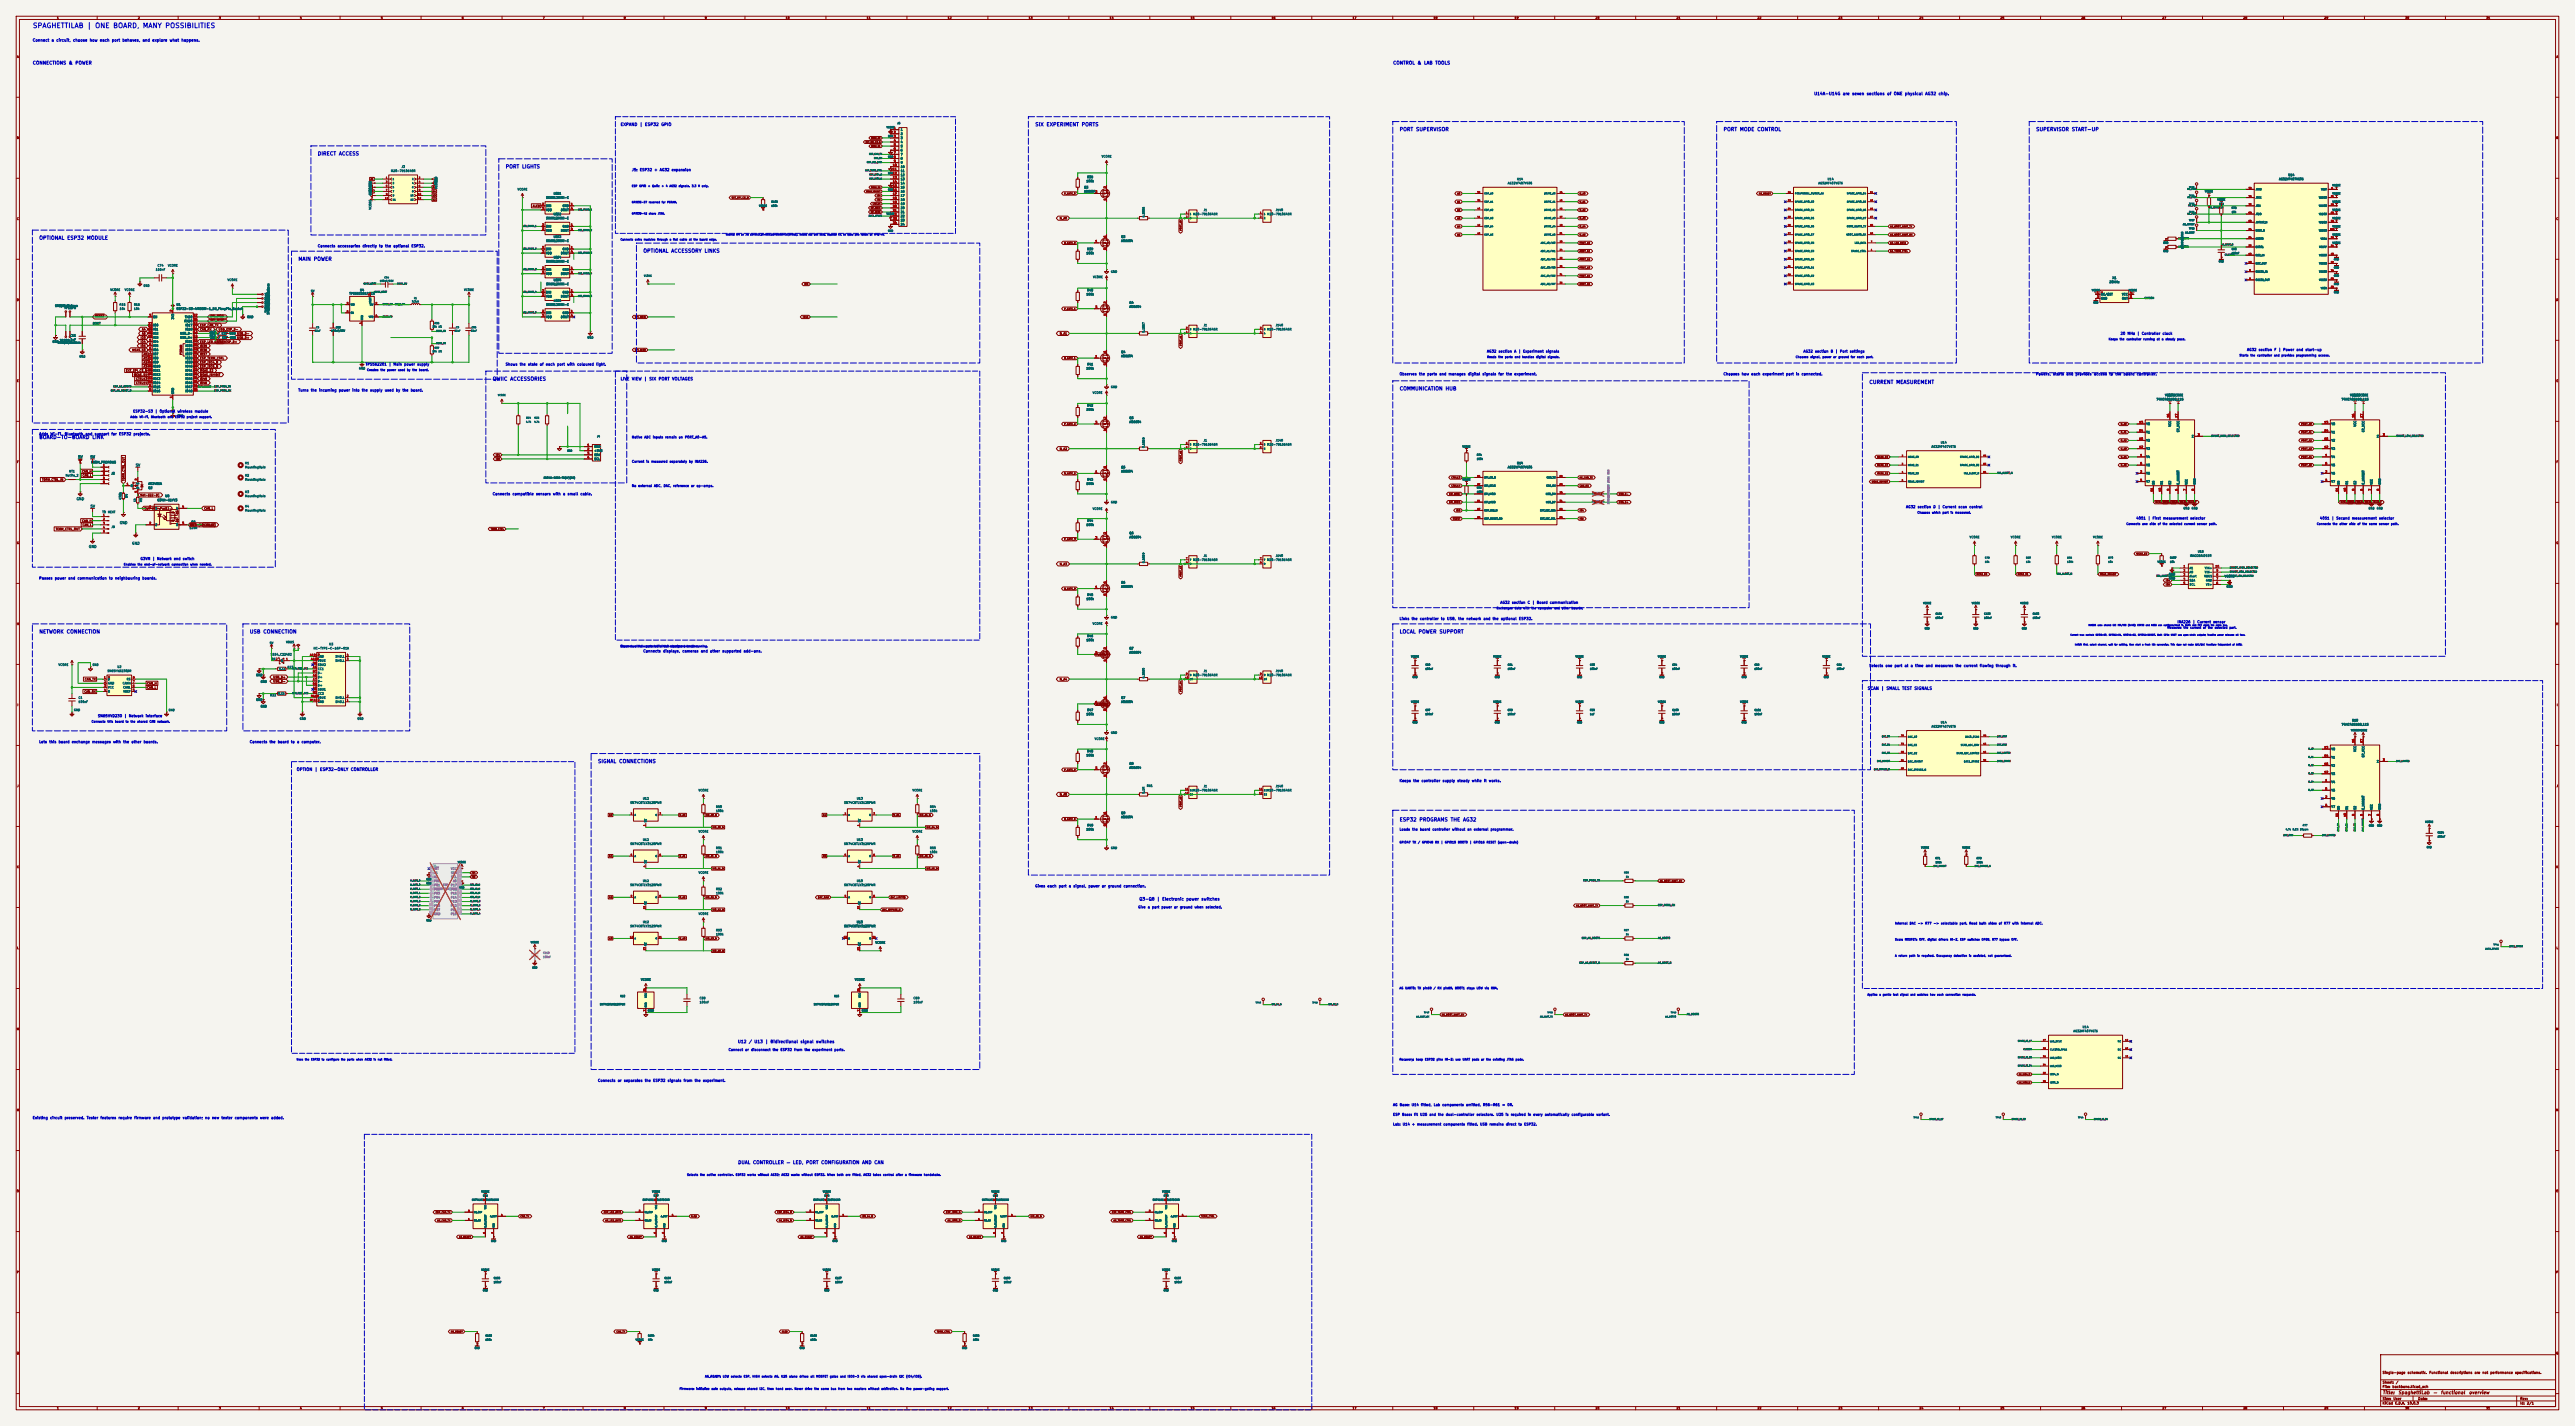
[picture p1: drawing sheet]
<svg xmlns="http://www.w3.org/2000/svg" width="1590mm" height="880mm" viewBox="0 0 1590 880" stroke-linecap="round" stroke-linejoin="round" font-family="sans-serif">
<defs><g id="words">
<text font-size="3" fill="#0000c2" x="20" y="18">SPAGHETTILAB | ONE BOARD, MANY POSSIBILITIES</text>
<g font-size="2.2" fill="#0000c2">
<text x="639" y="78">SIX EXPERIMENT PORTS</text>
<text x="864" y="81">PORT SUPERVISOR</text>
<text x="1064" y="81">PORT MODE CONTROL</text>
<text x="1257" y="81">SUPERVISOR START-UP</text>
<text x="196" y="96">DIRECT ACCESS</text>
<text x="312" y="104">PORT LIGHTS</text>
<text x="24" y="148">OPTIONAL ESP32 MODULE</text>
<text x="184" y="161">MAIN POWER</text>
<text x="397" y="156">OPTIONAL ACCESSORY LINKS</text>
<text x="304" y="235">QWIIC ACCESSORIES</text>
<text x="1154" y="237">CURRENT MEASUREMENT</text>
<text x="864" y="241">COMMUNICATION HUB</text>
<text x="24" y="271">BOARD-TO-BOARD LINK</text>
<text x="24" y="391">NETWORK CONNECTION</text>
<text x="154" y="391">USB CONNECTION</text>
<text x="864" y="391">LOCAL POWER SUPPORT</text>
<text x="369" y="471">SIGNAL CONNECTIONS</text>
<text x="864" y="507">ESP32 PROGRAMS THE AG32</text>
</g>
<g font-size="2" fill="#0000c2">
<text x="20" y="40">CONNECTIONS &amp; POWER</text>
<text x="860" y="40">CONTROL &amp; LAB TOOLS</text>
<text x="456" y="719">DUAL CONTROLLER — LED, PORT CONFIGURATION AND CAN</text>
</g>
<g font-size="2" fill="#840000">
<text x="1471" y="861">Title:</text>
<text x="1481" y="861">SpaghettiLab</text>
<text x="1502" y="861">—</text>
<text x="1507" y="861">functional</text>
<text x="1524" y="861">overview</text>
</g>
<g font-size="1.8" fill="#0000c2">
<text x="1120" y="59">U14A-U14G are seven sections of ONE physical AG32 chip.</text>
<text x="383" y="78">EXPAND | ESP32 GPIO</text>
<text x="383" y="235">LIVE VIEW | SIX PORT VOLTAGES</text>
<text x="1153" y="426">SCAN | SMALL TEST SIGNALS</text>
<text x="183" y="476">OPTION | ESP32-ONLY CONTROLLER</text>
<text x="703" y="556">Q3-Q8 | Electronic power switches</text>
<text x="455" y="644">U12 / U13 | Bidirectional signal switches</text>
</g>
<text font-size="1.7" fill="#0000c2" x="20" y="26">Connect a circuit, choose how each port behaves, and explore what happens.</text>
<g font-size="1.6" fill="#0000c2">
<text x="390" y="106">J5: ESP32 + AG32 expansion</text>
<text x="196" y="153">Connects accessories directly to the optional ESP32.</text>
<text x="312" y="226">Shows the state of each port with coloured light.</text>
<text x="864" y="232">Observes the ports and manages digital signals for the experiment.</text>
<text x="1064" y="232">Chooses how each experiment port is connected.</text>
<text x="1257" y="232">Powers, starts and provides access to the board controller.</text>
<text x="184" y="242">Turns the incoming power into the supply used by the board.</text>
<text x="24" y="269">Adds Wi-Fi, Bluetooth and support for ESP32 projects.</text>
<text x="304" y="306">Connects compatible sensors with a small cable.</text>
<text x="24" y="358">Passes power and communication to neighbouring boards.</text>
<text x="864" y="383">Links the controller to USB, the network and the optional ESP32.</text>
<text x="397" y="403">Connects displays, cameras and other supported add-ons.</text>
<text x="1154" y="412">Selects one port at a time and measures the current flowing through it.</text>
<text x="24" y="459">Lets this board exchange messages with the other boards.</text>
<text x="154" y="459">Connects the board to a computer.</text>
<text x="864" y="483">Keeps the controller supply steady while it works.</text>
<text x="639" y="548">Gives each port a signal, power or ground connection.</text>
<text x="369" y="668">Connects or separates the ESP32 signals from the experiment.</text>
<text x="20" y="691">Existing circuit preserved. Tester features require firmware and prototype validation; no new tester components were added.</text>
</g>
<g font-size="1.6" fill="#006464">
<text x="48" y="283">5V</text>
<text x="56" y="283">5V</text>
<text x="84" y="288">5V</text>
<text x="47" y="309">GND</text>
<text x="56" y="314">5V</text>
<text x="74" y="324">GND</text>
<text x="55" y="339">GND</text>
<text x="81" y="337">GND</text>
</g>
<g font-size="1.5" fill="#0000c2">
<text x="1309" y="207">20 MHz | Controller clock</text>
<text x="918" y="218">AG32 section A | Experiment signals</text>
<text x="1113" y="218">AG32 section B | Port settings</text>
<text x="1387" y="217">AG32 section F | Power and start-up</text>
<text x="226" y="226">TPS562201 | Main power supply</text>
<text x="82" y="255">ESP32-S3 | Optional wireless module</text>
<text x="1177" y="314">AG32 section D | Current scan control</text>
<text x="1319" y="321">4051 | First measurement selector</text>
<text x="1432" y="321">4051 | Second measurement selector</text>
<text x="87" y="346">G3VM | Network end switch</text>
<text x="926" y="373">AG32 section C | Board communication</text>
<text x="1344" y="385">INA226 | Current sensor</text>
<text x="60" y="443">SN65HVD230 | Network interface</text>
<text x="864" y="513">Loads</text>
<text x="872" y="513">the</text>
<text x="877" y="513">board</text>
<text x="884" y="513">controller</text>
<text x="896" y="513">without</text>
<text x="906" y="513">an</text>
<text x="910" y="513">external</text>
<text x="920" y="513">programmer.</text>
<text x="703" y="561">Give</text>
<text x="709" y="561">a</text>
<text x="711" y="561">port</text>
<text x="717" y="561">power</text>
<text x="725" y="561">or</text>
<text x="728" y="561">ground</text>
<text x="737" y="561">when</text>
<text x="744" y="561">selected.</text>
<text x="450" y="649">Connect</text>
<text x="460" y="649">or</text>
<text x="464" y="649">disconnect</text>
<text x="477" y="649">the</text>
<text x="482" y="649">ESP32</text>
<text x="490" y="649">from</text>
<text x="497" y="649">the</text>
<text x="501" y="649">experiment</text>
<text x="515" y="649">ports.</text>
<text x="860" y="683">AG</text>
<text x="864" y="683">Base:</text>
<text x="871" y="683">U14</text>
<text x="877" y="683">fitted,</text>
<text x="885" y="683">Lab</text>
<text x="890" y="683">components</text>
<text x="905" y="683">omitted,</text>
<text x="916" y="683">R56-R61</text>
<text x="927" y="683">=</text>
<text x="931" y="683">0R.</text>
<text x="860" y="689">ESP</text>
<text x="866" y="689">Base:</text>
<text x="873" y="689">fit</text>
<text x="877" y="689">U25</text>
<text x="882" y="689">and</text>
<text x="888" y="689">the</text>
<text x="893" y="689">dual-controller</text>
<text x="912" y="689">selectors.</text>
<text x="924" y="689">U25</text>
<text x="929" y="689">is</text>
<text x="933" y="689">required</text>
<text x="943" y="689">in</text>
<text x="947" y="689">every</text>
<text x="954" y="689">automatically</text>
<text x="970" y="689">configurable</text>
<text x="986" y="689">variant.</text>
<text x="860" y="695">Lab:</text>
<text x="866" y="695">U14</text>
<text x="872" y="695">+</text>
<text x="875" y="695">measurement</text>
<text x="891" y="695">components</text>
<text x="906" y="695">fitted.</text>
<text x="914" y="695">USB</text>
<text x="920" y="695">remains</text>
<text x="930" y="695">direct</text>
<text x="937" y="695">to</text>
<text x="941" y="695">ESP32.</text>
</g>
<g font-size="1.5" fill="#840000">
<text x="1471" y="848">Single-page</text>
<text x="1486" y="848">schematic.</text>
<text x="1500" y="848">Functional</text>
<text x="1513" y="848">descriptions</text>
<text x="1528" y="848">are</text>
<text x="1533" y="848">not</text>
<text x="1538" y="848">performance</text>
<text x="1553" y="848">specifications.</text>
<text x="1471" y="857">File:</text>
<text x="1471" y="854">Sheet:</text>
<text x="1477" y="857">backbone.kicad_sch</text>
<text x="1479" y="854">/</text>
<text x="1471" y="867">KiCad</text>
<text x="1471" y="864">Size:</text>
<text x="1478" y="864">User</text>
<text x="1479" y="867">E.D.A.</text>
<text x="1486" y="867">10.0.3</text>
<text x="1493" y="864">Date:</text>
<text x="1556" y="864">Rev:</text>
<text x="1556" y="867">Id:</text>
<text x="1560" y="867">2/1</text>
</g>
<g font-size="1.4" fill="#0000c2">
<text x="390" y="271">Native</text>
<text x="398" y="271">ADC</text>
<text x="403" y="271">inputs</text>
<text x="411" y="271">remain</text>
<text x="419" y="271">on</text>
<text x="423" y="271">PORT_A0-A5.</text>
<text x="390" y="286">Current</text>
<text x="399" y="286">is</text>
<text x="402" y="286">measured</text>
<text x="413" y="286">separately</text>
<text x="425" y="286">by</text>
<text x="429" y="286">INA226.</text>
<text x="390" y="301">No</text>
<text x="394" y="301">external</text>
<text x="404" y="301">ADC,</text>
<text x="410" y="301">DAC,</text>
<text x="416" y="301">reference</text>
<text x="427" y="301">or</text>
<text x="430" y="301">op-amps.</text>
</g>
<g font-size="1.3" fill="#840000">
<text x="35" y="12">1</text>
<text x="85" y="12">2</text>
<text x="135" y="12">3</text>
<text x="185" y="12">4</text>
<text x="235" y="12">5</text>
<text x="285" y="12">6</text>
<text x="335" y="12">7</text>
<text x="385" y="12">8</text>
<text x="435" y="12">9</text>
<text x="485" y="12">10</text>
<text x="535" y="12">11</text>
<text x="585" y="12">12</text>
<text x="635" y="12">13</text>
<text x="685" y="12">14</text>
<text x="735" y="12">15</text>
<text x="785" y="12">16</text>
<text x="835" y="12">17</text>
<text x="885" y="12">18</text>
<text x="935" y="12">19</text>
<text x="985" y="12">20</text>
<text x="1035" y="12">21</text>
<text x="1085" y="12">22</text>
<text x="1135" y="12">23</text>
<text x="1185" y="12">24</text>
<text x="1235" y="12">25</text>
<text x="1285" y="12">26</text>
<text x="1335" y="12">27</text>
<text x="1385" y="12">28</text>
<text x="1435" y="12">29</text>
<text x="1485" y="12">30</text>
<text x="1535" y="12">31</text>
<text x="10" y="36">A</text>
<text x="1578" y="36">A</text>
<text x="10" y="86">B</text>
<text x="1578" y="86">B</text>
<text x="329" y="128">ALED</text>
<text x="10" y="136">C</text>
<text x="654" y="136">N_A0</text>
<text x="1578" y="136">C</text>
<text x="10" y="186">D</text>
<text x="1578" y="186">D</text>
<text x="59" y="196">RESET</text>
<text x="130" y="196">SPI_MOSI</text>
<text x="123" y="202">ESP_CAN_TX</text>
<text x="130" y="198">SPI_MISO</text>
<text x="87" y="209">IO3</text>
<text x="88" y="207">A5</text>
<text x="88" y="204">A4</text>
<text x="123" y="204">CAN_RX</text>
<text x="135" y="204">USB_ESP_D-</text>
<text x="654" y="207">N_A1</text>
<text x="87" y="212">IO4</text>
<text x="87" y="214">IO5</text>
<text x="123" y="214">IO35</text>
<text x="123" y="212">ESP_LED_DATA</text>
<text x="134" y="212">USB_ESP_D+</text>
<text x="82" y="217">MEAS_S0</text>
<text x="88" y="220">A0</text>
<text x="113" y="219" transform="rotate(-90 113 219)">PSRAM</text>
<text x="123" y="220">IO37</text>
<text x="123" y="217">IO36</text>
<text x="88" y="225">A2</text>
<text x="88" y="222">A1</text>
<text x="88" y="227">A3</text>
<text x="123" y="222">ESP_TERM_CTRL</text>
<text x="123" y="227">ESP_ISO5_N</text>
<text x="123" y="225">ESP_ISO4_N</text>
<text x="78" y="230">EXT_SPI_CS_N</text>
<text x="82" y="232">MEAS_S1</text>
<text x="123" y="232">MEAS_INHIBIT</text>
<text x="123" y="230">MEAS_S2</text>
<text x="10" y="236">E</text>
<text x="84" y="235">CTRL13</text>
<text x="84" y="237">CTRL14</text>
<text x="123" y="237">IO46</text>
<text x="123" y="235">IO45</text>
<text x="1578" y="236">E</text>
<text x="654" y="278">N_A2</text>
<text x="10" y="286">F</text>
<text x="1578" y="286">F</text>
<text x="50" y="292">CAN_H</text>
<text x="26" y="297">TERM_CTRL_IN</text>
<text x="51" y="294">CAN_L</text>
<text x="77" y="297" transform="rotate(-90 77 297)">TERM_CTRL_OUT</text>
<text x="87" y="307">Net-(Q2-D)</text>
<text x="89" y="315">Net-(R5-Pad1)</text>
<text x="126" y="315">CAN_L</text>
<text x="50" y="322">CAN_H</text>
<text x="34" y="327">TERM_CTRL_OUT</text>
<text x="51" y="325">CAN_L</text>
<text x="118" y="325">Net-(R8-Pad2)</text>
<text x="126" y="325">CAN_H</text>
<text x="10" y="336">G</text>
<text x="1578" y="336">G</text>
<text x="654" y="349">N_A3</text>
<text x="10" y="386">H</text>
<text x="1578" y="386">H</text>
<text x="169" y="419">USB_D+</text>
<text x="52" y="420">CAN_TX</text>
<text x="91" y="423">CAN_H</text>
<text x="91" y="425">CAN_L</text>
<text x="169" y="421">USB_D-</text>
<text x="654" y="420">N_A4</text>
<text x="52" y="428">CAN_RX</text>
<text x="11" y="436">I</text>
<text x="1579" y="436">I</text>
<text x="10" y="486">J</text>
<text x="654" y="491">N_A5</text>
<text x="1578" y="486">J</text>
<text x="10" y="536">K</text>
<text x="1578" y="536">K</text>
<text x="10" y="586">L</text>
<text x="1578" y="586">L</text>
<text x="10" y="636">M</text>
<text x="1578" y="636">M</text>
<text x="10" y="686">N</text>
<text x="1578" y="686">N</text>
<text x="10" y="736">O</text>
<text x="1578" y="736">O</text>
<text x="10" y="786">P</text>
<text x="1578" y="786">P</text>
<text x="10" y="836">Q</text>
<text x="1578" y="836">Q</text>
<text x="35" y="870">1</text>
<text x="85" y="870">2</text>
<text x="135" y="870">3</text>
<text x="185" y="870">4</text>
<text x="235" y="870">5</text>
<text x="285" y="870">6</text>
<text x="335" y="870">7</text>
<text x="385" y="870">8</text>
<text x="435" y="870">9</text>
<text x="485" y="870">10</text>
<text x="535" y="870">11</text>
<text x="585" y="870">12</text>
<text x="635" y="870">13</text>
<text x="685" y="870">14</text>
<text x="735" y="870">15</text>
<text x="785" y="870">16</text>
<text x="835" y="870">17</text>
<text x="885" y="870">18</text>
<text x="935" y="870">19</text>
<text x="985" y="870">20</text>
<text x="1035" y="870">21</text>
<text x="1085" y="870">22</text>
<text x="1135" y="870">23</text>
<text x="1185" y="870">24</text>
<text x="1235" y="870">25</text>
<text x="1285" y="870">26</text>
<text x="1335" y="870">27</text>
<text x="1385" y="870">28</text>
<text x="1435" y="870">29</text>
<text x="1485" y="870">30</text>
<text x="1535" y="870">31</text>
</g>
<g font-size="1.3" fill="#a90000">
<text x="552" y="80">1</text>
<text x="552" y="83">2</text>
<text x="552" y="85">3</text>
<text x="552" y="88">4</text>
<text x="552" y="90">5</text>
<text x="552" y="93">6</text>
<text x="552" y="95">7</text>
<text x="552" y="98">8</text>
<text x="552" y="100">9</text>
<text x="551" y="103">10</text>
<text x="551" y="105">11</text>
<text x="551" y="108">12</text>
<text x="551" y="110">13</text>
<text x="551" y="113">14</text>
<text x="551" y="116">15</text>
<text x="551" y="118">16</text>
<text x="683" y="116" transform="rotate(-90 683 116)">2</text>
<text x="551" y="121">17</text>
<text x="551" y="123">18</text>
<text x="551" y="126">19</text>
<text x="683" y="124" transform="rotate(-90 683 124)">4</text>
<text x="335" y="127">2</text>
<text x="335" y="130">3</text>
<text x="352" y="127">1</text>
<text x="352" y="130">4</text>
<text x="551" y="128">20</text>
<text x="551" y="131">21</text>
<text x="551" y="133">22</text>
<text x="551" y="136">23</text>
<text x="335" y="140">2</text>
<text x="335" y="142">3</text>
<text x="352" y="140">1</text>
<text x="352" y="142">4</text>
<text x="551" y="138">24</text>
<text x="676" y="150">1</text>
<text x="683" y="147" transform="rotate(-90 683 147)">6</text>
<text x="335" y="154">2</text>
<text x="352" y="154">1</text>
<text x="683" y="154" transform="rotate(-90 683 154)">5</text>
<text x="335" y="156">3</text>
<text x="352" y="156">4</text>
<text x="335" y="166">2</text>
<text x="352" y="166">1</text>
<text x="335" y="169">3</text>
<text x="352" y="169">4</text>
<text x="335" y="180">2</text>
<text x="335" y="183">3</text>
<text x="352" y="180">1</text>
<text x="352" y="183">4</text>
<text x="1295" y="182">1</text>
<text x="1295" y="184">2</text>
<text x="1315" y="184">3</text>
<text x="1315" y="182">4</text>
<text x="676" y="190">3</text>
<text x="683" y="187" transform="rotate(-90 683 187)">2</text>
<text x="92" y="196">3</text>
<text x="107" y="192" transform="rotate(-90 107 192)">2</text>
<text x="119" y="196">37</text>
<text x="335" y="193">2</text>
<text x="335" y="196">3</text>
<text x="352" y="193">1</text>
<text x="352" y="196">4</text>
<text x="683" y="195" transform="rotate(-90 683 195)">4</text>
<text x="91" y="201">27</text>
<text x="91" y="203">39</text>
<text x="119" y="201">10</text>
<text x="119" y="203">11</text>
<text x="119" y="198">36</text>
<text x="91" y="208">15</text>
<text x="91" y="206">38</text>
<text x="119" y="206">13</text>
<text x="119" y="208">14</text>
<text x="92" y="211">4</text>
<text x="92" y="213">5</text>
<text x="92" y="216">6</text>
<text x="119" y="211">23</text>
<text x="119" y="213">28</text>
<text x="119" y="216">29</text>
<text x="91" y="221">12</text>
<text x="92" y="218">7</text>
<text x="119" y="218">30</text>
<text x="119" y="221">31</text>
<text x="676" y="221">1</text>
<text x="683" y="218" transform="rotate(-90 683 218)">6</text>
<text x="91" y="224">17</text>
<text x="91" y="226">18</text>
<text x="119" y="224">32</text>
<text x="119" y="226">33</text>
<text x="683" y="226" transform="rotate(-90 683 226)">5</text>
<text x="91" y="229">19</text>
<text x="91" y="231">20</text>
<text x="91" y="234">21</text>
<text x="119" y="234">26</text>
<text x="119" y="229">34</text>
<text x="119" y="231">35</text>
<text x="91" y="236">22</text>
<text x="92" y="239">8</text>
<text x="119" y="236">16</text>
<text x="119" y="239">24</text>
<text x="92" y="241">9</text>
<text x="107" y="246" transform="rotate(-90 107 246)">1</text>
<text x="119" y="241">25</text>
<text x="1340" y="258" transform="rotate(-90 1340 258)">16</text>
<text x="1345" y="258" transform="rotate(-90 1345 258)">17</text>
<text x="1454" y="258" transform="rotate(-90 1454 258)">16</text>
<text x="1459" y="258" transform="rotate(-90 1459 258)">17</text>
<text x="676" y="262">3</text>
<text x="683" y="259" transform="rotate(-90 683 259)">2</text>
<text x="1321" y="262">13</text>
<text x="1435" y="262">13</text>
<text x="683" y="266" transform="rotate(-90 683 266)">4</text>
<text x="1321" y="267">14</text>
<text x="1357" y="269">3</text>
<text x="1435" y="267">14</text>
<text x="1471" y="269">3</text>
<text x="363" y="276">1</text>
<text x="1321" y="272">15</text>
<text x="1435" y="272">15</text>
<text x="363" y="278">2</text>
<text x="363" y="281">3</text>
<text x="1321" y="277">12</text>
<text x="1321" y="282">1</text>
<text x="1435" y="277">12</text>
<text x="1436" y="282">1</text>
<text x="363" y="283">4</text>
<text x="1321" y="287">5</text>
<text x="1436" y="287">5</text>
<text x="63" y="288">1</text>
<text x="63" y="291">2</text>
<text x="63" y="293">3</text>
<text x="676" y="292">1</text>
<text x="683" y="289" transform="rotate(-90 683 289)">6</text>
<text x="1321" y="292">2</text>
<text x="1436" y="292">2</text>
<text x="63" y="296">4</text>
<text x="63" y="298">5</text>
<text x="78" y="300">1</text>
<text x="85" y="297" transform="rotate(-90 85 297)">2</text>
<text x="683" y="297" transform="rotate(-90 683 297)">5</text>
<text x="1321" y="297">4</text>
<text x="1436" y="297">4</text>
<text x="85" y="304" transform="rotate(-90 85 304)">3</text>
<text x="1330" y="304" transform="rotate(-90 1330 304)">11</text>
<text x="1335" y="304" transform="rotate(-90 1335 304)">10</text>
<text x="1340" y="303" transform="rotate(-90 1340 303)">9</text>
<text x="1345" y="303" transform="rotate(-90 1345 303)">6</text>
<text x="1350" y="303" transform="rotate(-90 1350 303)">7</text>
<text x="1355" y="303" transform="rotate(-90 1355 303)">8</text>
<text x="1444" y="304" transform="rotate(-90 1444 304)">11</text>
<text x="1449" y="304" transform="rotate(-90 1449 304)">10</text>
<text x="1454" y="303" transform="rotate(-90 1454 303)">9</text>
<text x="1459" y="303" transform="rotate(-90 1459 303)">6</text>
<text x="1464" y="303" transform="rotate(-90 1464 303)">7</text>
<text x="1469" y="303" transform="rotate(-90 1469 303)">8</text>
<text x="92" y="314">1</text>
<text x="112" y="314">4</text>
<text x="63" y="319">1</text>
<text x="63" y="321">2</text>
<text x="63" y="324">3</text>
<text x="92" y="324">2</text>
<text x="112" y="324">3</text>
<text x="63" y="326">4</text>
<text x="63" y="329">5</text>
<text x="683" y="330" transform="rotate(-90 683 330)">2</text>
<text x="676" y="333">3</text>
<text x="683" y="337" transform="rotate(-90 683 337)">4</text>
<text x="1348" y="351">1</text>
<text x="1348" y="353">2</text>
<text x="1368" y="351">10</text>
<text x="1368" y="353">9</text>
<text x="1348" y="356">3</text>
<text x="1348" y="358">4</text>
<text x="1368" y="358">7</text>
<text x="1368" y="356">8</text>
<text x="676" y="363">1</text>
<text x="683" y="360" transform="rotate(-90 683 360)">6</text>
<text x="1348" y="361">5</text>
<text x="1368" y="361">6</text>
<text x="683" y="368" transform="rotate(-90 683 368)">5</text>
<text x="683" y="401" transform="rotate(-90 683 401)">2</text>
<text x="176" y="408">1</text>
<text x="191" y="405">A1B12</text>
<text x="192" y="408">A4B9</text>
<text x="214" y="408">3</text>
<text x="214" y="405">4</text>
<text x="676" y="404">3</text>
<text x="193" y="410">B8</text>
<text x="193" y="413">A5</text>
<text x="683" y="408" transform="rotate(-90 683 408)">4</text>
<text x="64" y="419">1</text>
<text x="82" y="419">8</text>
<text x="193" y="415">B7</text>
<text x="193" y="418">A6</text>
<text x="64" y="422">2</text>
<text x="64" y="424">3</text>
<text x="82" y="424">6</text>
<text x="82" y="422">7</text>
<text x="193" y="423">B6</text>
<text x="193" y="420">A7</text>
<text x="193" y="425">A8</text>
<text x="64" y="427">4</text>
<text x="82" y="427">5</text>
<text x="192" y="431">B4A9</text>
<text x="193" y="428">B5</text>
<text x="214" y="431">2</text>
<text x="683" y="431" transform="rotate(-90 683 431)">6</text>
<text x="191" y="433">B1A12</text>
<text x="214" y="433">1</text>
<text x="676" y="434">1</text>
<text x="683" y="439" transform="rotate(-90 683 439)">5</text>
<text x="1454" y="459" transform="rotate(-90 1454 459)">16</text>
<text x="1459" y="459" transform="rotate(-90 1459 459)">17</text>
<text x="1435" y="462">13</text>
<text x="1435" y="467">14</text>
<text x="683" y="472" transform="rotate(-90 683 472)">2</text>
<text x="1435" y="472">15</text>
<text x="1471" y="470">3</text>
<text x="676" y="475">3</text>
<text x="683" y="480" transform="rotate(-90 683 480)">4</text>
<text x="1435" y="478">12</text>
<text x="1436" y="483">1</text>
<text x="1436" y="488">5</text>
<text x="1436" y="493">2</text>
<text x="1436" y="498">4</text>
<text x="683" y="502" transform="rotate(-90 683 502)">6</text>
<text x="1454" y="504" transform="rotate(-90 1454 504)">9</text>
<text x="1459" y="504" transform="rotate(-90 1459 504)">6</text>
<text x="1464" y="504" transform="rotate(-90 1464 504)">7</text>
<text x="1469" y="504" transform="rotate(-90 1469 504)">8</text>
<text x="676" y="505">1</text>
<text x="683" y="510" transform="rotate(-90 683 510)">5</text>
<text x="1444" y="504" transform="rotate(-90 1444 504)">11</text>
<text x="1449" y="504" transform="rotate(-90 1449 504)">10</text>
</g>
<g font-size="1.3" fill="#006464">
<text x="556" y="81">1</text>
<text x="556" y="84">2</text>
<text x="556" y="86">3</text>
<text x="556" y="89">4</text>
<text x="556" y="91">5</text>
<text x="556" y="94">6</text>
<text x="556" y="96">7</text>
<text x="556" y="99">8</text>
<text x="556" y="101">9</text>
<text x="680" y="98">VCORE</text>
<text x="241" y="106">M20-7810645R</text>
<text x="248" y="104">J3</text>
<text x="556" y="104">10</text>
<text x="556" y="106">11</text>
<text x="270" y="113" transform="rotate(-90 270 113)">GND</text>
<text x="556" y="109">12</text>
<text x="556" y="111">13</text>
<text x="671" y="113">100k</text>
<text x="671" y="110">R38</text>
<text x="937" y="111">U14</text>
<text x="1128" y="111">U14</text>
<text x="1407" y="111">AG32VF407VGT6</text>
<text x="1413" y="109">U14</text>
<text x="230" y="116" transform="rotate(-90 230 116)">GND</text>
<text x="230" y="119" transform="rotate(-90 230 119)">VCORE</text>
<text x="270" y="117" transform="rotate(-90 270 117)">VCORE</text>
<text x="319" y="118">VCORE</text>
<text x="556" y="114">14</text>
<text x="556" y="117">15</text>
<text x="556" y="119">16</text>
<text x="669" y="119">AO66043</text>
<text x="669" y="117">Q3</text>
<text x="931" y="114">AG32VF407VGT6</text>
<text x="1123" y="114">AG32VF407VGT6</text>
<text x="230" y="121" transform="rotate(-90 230 121)">GND</text>
<text x="337" y="123">SK6812MINI-E</text>
<text x="342" y="120">LED1</text>
<text x="556" y="122">17</text>
<text x="556" y="124">18</text>
<text x="230" y="130" transform="rotate(-90 230 130)">VCORE</text>
<text x="337" y="128">DIN</text>
<text x="337" y="131">VDD</text>
<text x="346" y="131">DOUT</text>
<text x="347" y="128">GND</text>
<text x="556" y="127">19</text>
<text x="556" y="129">20</text>
<text x="556" y="132">21</text>
<text x="707" y="132" transform="rotate(-90 707 132)">R56</text>
<text x="743" y="131">J1</text>
<text x="788" y="131">J140</text>
<text x="337" y="136">SK6812MINI-E</text>
<text x="342" y="133">LED2</text>
<text x="556" y="134">22</text>
<text x="556" y="137">23</text>
<text x="707" y="134" transform="rotate(-90 707 134)">0.1R</text>
<text x="737" y="133">M20-7810645R</text>
<text x="782" y="133">M20-7810645R</text>
<text x="337" y="141">DIN</text>
<text x="337" y="143">VDD</text>
<text x="346" y="143">DOUT</text>
<text x="347" y="141">GND</text>
<text x="556" y="139">24</text>
<text x="337" y="150">SK6812MINI-E</text>
<text x="342" y="147">LED3</text>
<text x="692" y="150">AO6604</text>
<text x="692" y="147">Q3</text>
<text x="337" y="155">DIN</text>
<text x="347" y="155">GND</text>
<text x="671" y="155">R39</text>
<text x="337" y="157">VDD</text>
<text x="342" y="160">LED4</text>
<text x="346" y="157">DOUT</text>
<text x="671" y="157">100k</text>
<text x="96" y="167">100nF</text>
<text x="97" y="165">C74</text>
<text x="104" y="165">VCORE</text>
<text x="337" y="162">SK6812MINI-E</text>
<text x="337" y="167">DIN</text>
<text x="347" y="167">GND</text>
<text x="140" y="174">VCORE</text>
<text x="337" y="170">VDD</text>
<text x="342" y="174">LED5</text>
<text x="346" y="170">DOUT</text>
<text x="675" y="172">VCORE</text>
<text x="686" y="169">GND</text>
<text x="1304" y="172">X1</text>
<text x="68" y="180">VCORE</text>
<text x="77" y="180">VCORE</text>
<text x="88" y="177">GND</text>
<text x="222" y="180">U4</text>
<text x="286" y="180">VCORE</text>
<text x="337" y="176">SK6812MINI-E</text>
<text x="1302" y="175">20MHz</text>
<text x="192" y="181">5V</text>
<text x="216" y="182">TPS562201DDCR</text>
<text x="337" y="181">DIN</text>
<text x="337" y="184">VDD</text>
<text x="346" y="184">DOUT</text>
<text x="347" y="181">GND</text>
<text x="671" y="183">100k</text>
<text x="671" y="180">R40</text>
<text x="1297" y="183">OE/#ST</text>
<text x="1297" y="185">GND</text>
<text x="1310" y="185">OUT</text>
<text x="1310" y="183">VCC</text>
<text x="34" y="190">SMD/0.6mm</text>
<text x="36" y="190">SMD/0.6mm</text>
<text x="40" y="191">TP13</text>
<text x="43" y="191">TP8</text>
<text x="74" y="191">10k</text>
<text x="74" y="189">R15</text>
<text x="83" y="191">10k</text>
<text x="83" y="189">R16</text>
<text x="109" y="189">U1</text>
<text x="109" y="191">ESP32-S3-WROOM-1_1U_FlexyPin_Socket</text>
<text x="165" y="191" transform="rotate(-90 165 191)">TP19 TP15</text>
<text x="167" y="187" transform="rotate(-90 167 187)">SMD/0.6mm</text>
<text x="337" y="189">SK6812MINI-E</text>
<text x="342" y="186">LED6</text>
<text x="697" y="190">AO6604</text>
<text x="697" y="188">Q4</text>
<text x="94" y="197">EN</text>
<text x="108" y="197" transform="rotate(-90 108 197)">3V3</text>
<text x="114" y="197">TXD0</text>
<text x="152" y="197">GND</text>
<text x="165" y="193" transform="rotate(-90 165 193)">TP21 TP18</text>
<text x="337" y="194">DIN</text>
<text x="337" y="197">VDD</text>
<text x="346" y="197">DOUT</text>
<text x="347" y="194">GND</text>
<text x="94" y="202">IO0</text>
<text x="114" y="199">RXD0</text>
<text x="114" y="202">IO17</text>
<text x="707" y="203" transform="rotate(-90 707 203)">R57</text>
<text x="743" y="202">J1</text>
<text x="788" y="202">J140</text>
<text x="43" y="208">C11</text>
<text x="94" y="209">IO3</text>
<text x="94" y="207">IO2</text>
<text x="94" y="204">IO1</text>
<text x="111" y="207">USB_D-</text>
<text x="111" y="209">USB_D+</text>
<text x="114" y="204">IO18</text>
<text x="129" y="206">R18</text>
<text x="129" y="208">R17</text>
<text x="129" y="207">33R</text>
<text x="130" y="209">33R</text>
<text x="134" y="207">/</text>
<text x="134" y="209">/</text>
<text x="137" y="207">ESP</text>
<text x="137" y="209">ESP</text>
<text x="142" y="207">USB USB_D-</text>
<text x="142" y="207">USB</text>
<text x="142" y="209">USB USB_D+</text>
<text x="142" y="209">USB</text>
<text x="362" y="209">GND</text>
<text x="707" y="205" transform="rotate(-90 707 205)">0.1R</text>
<text x="737" y="204">M20-7810645R</text>
<text x="782" y="204">M20-7810645R</text>
<text x="32" y="212">GND</text>
<text x="37" y="211">TP12</text>
<text x="38" y="212">SMD/0.6mm</text>
<text x="39" y="211">TP9</text>
<text x="43" y="211">1uF</text>
<text x="94" y="212">IO4</text>
<text x="94" y="214">IO5</text>
<text x="114" y="212">IO21</text>
<text x="114" y="214">IO35</text>
<text x="49" y="221">GND</text>
<text x="94" y="217">IO6</text>
<text x="94" y="219">IO7</text>
<text x="94" y="222">IO8</text>
<text x="114" y="217">IO36</text>
<text x="114" y="219">IO37</text>
<text x="114" y="222">IO38</text>
<text x="692" y="221">AO6604</text>
<text x="692" y="218">Q4</text>
<text x="94" y="225">IO9</text>
<text x="94" y="227">IO10</text>
<text x="114" y="225">IO39</text>
<text x="114" y="227">IO40</text>
<text x="671" y="226">R41</text>
<text x="94" y="230">IO11</text>
<text x="94" y="232">IO12</text>
<text x="114" y="230">IO41</text>
<text x="114" y="232">IO42</text>
<text x="221" y="228">GND</text>
<text x="671" y="228">100k</text>
<text x="94" y="240">IO15</text>
<text x="94" y="235">IO13</text>
<text x="94" y="237">IO14</text>
<text x="114" y="237">IO46</text>
<text x="114" y="240">IO47</text>
<text x="114" y="235">IO45</text>
<text x="686" y="240">GND</text>
<text x="94" y="242">IO16</text>
<text x="108" y="243" transform="rotate(-90 108 243)">GND</text>
<text x="114" y="242">IO48</text>
<text x="675" y="243">VCORE</text>
<text x="1337" y="245">VCORE</text>
<text x="1338" y="245">U17VCORE</text>
<text x="1451" y="245">VCORE</text>
<text x="1452" y="245">U18VCORE</text>
<text x="671" y="251">R42</text>
<text x="1331" y="247">74HC4051BQ,115</text>
<text x="1446" y="247">74HC4051BQ,115</text>
<text x="109" y="258">GND</text>
<text x="671" y="254">100k</text>
<text x="697" y="261">AO6604</text>
<text x="697" y="259">Q5</text>
<text x="1325" y="263">Y0</text>
<text x="1341" y="263" transform="rotate(-90 1341 263)">VCC</text>
<text x="1439" y="263">Y0</text>
<text x="1455" y="263" transform="rotate(-90 1455 263)">VCC</text>
<text x="1325" y="268">Y1</text>
<text x="1346" y="267" transform="rotate(-90 1346 267)">EP_VCC</text>
<text x="1439" y="268">Y1</text>
<text x="1460" y="267" transform="rotate(-90 1460 267)">EP_VCC</text>
<text x="707" y="274" transform="rotate(-90 707 274)">R58</text>
<text x="737" y="275">M20-7810645R</text>
<text x="743" y="273">J1</text>
<text x="782" y="275">M20-7810645R</text>
<text x="788" y="273">J140</text>
<text x="1198" y="274">U14</text>
<text x="1325" y="273">Y2</text>
<text x="1353" y="270">Z</text>
<text x="1439" y="273">Y2</text>
<text x="1467" y="270">Z</text>
<text x="367" y="277">GND</text>
<text x="367" y="279">+3V3</text>
<text x="367" y="282">SDA</text>
<text x="707" y="277" transform="rotate(-90 707 277)">0.1R</text>
<text x="1192" y="277">AG32VF407VGT6</text>
<text x="1325" y="278">Y3</text>
<text x="1439" y="278">Y3</text>
<text x="56" y="286">FROM_PREVIOUS</text>
<text x="151" y="287">H1</text>
<text x="367" y="284">SCL</text>
<text x="937" y="287">U14</text>
<text x="1325" y="283">Y4</text>
<text x="1439" y="283">Y4</text>
<text x="43" y="292">NT1</text>
<text x="69" y="293">J2</text>
<text x="151" y="289">MountingHole</text>
<text x="692" y="292">AO6604</text>
<text x="692" y="289">Q5</text>
<text x="931" y="289">AG32VF407VGT6</text>
<text x="1325" y="293">Y6</text>
<text x="1325" y="288">Y5</text>
<text x="1439" y="293">Y6</text>
<text x="1439" y="288">Y5</text>
<text x="40" y="294">NetTie_2</text>
<text x="86" y="299" transform="rotate(-90 86 299)">S</text>
<text x="91" y="299">AO3401A</text>
<text x="151" y="294">H2</text>
<text x="151" y="297">MountingHole</text>
<text x="671" y="299">100k</text>
<text x="671" y="297">R43</text>
<text x="1325" y="298">Y7</text>
<text x="1331" y="299" transform="rotate(-90 1331 299)">S0</text>
<text x="1336" y="299" transform="rotate(-90 1336 299)">S1</text>
<text x="1341" y="299" transform="rotate(-90 1341 299)">S2</text>
<text x="1346" y="299" transform="rotate(-90 1346 299)">E_INHIBIT</text>
<text x="1351" y="299" transform="rotate(-90 1351 299)">VEE</text>
<text x="1356" y="299" transform="rotate(-90 1356 299)">GND</text>
<text x="1439" y="298">Y7</text>
<text x="1445" y="299" transform="rotate(-90 1445 299)">S0</text>
<text x="1450" y="299" transform="rotate(-90 1450 299)">S1</text>
<text x="1455" y="299" transform="rotate(-90 1455 299)">S2</text>
<text x="1460" y="299" transform="rotate(-90 1460 299)">E_INHIBIT</text>
<text x="1465" y="299" transform="rotate(-90 1465 299)">VEE</text>
<text x="1470" y="299" transform="rotate(-90 1470 299)">GND</text>
<text x="81" y="301">G</text>
<text x="86" y="302" transform="rotate(-90 86 302)">D</text>
<text x="91" y="302">Q2</text>
<text x="151" y="305">H3</text>
<text x="75" y="309" transform="rotate(-90 75 309)">470k</text>
<text x="79" y="307" transform="rotate(-90 79 307)">R4</text>
<text x="84" y="310" transform="rotate(-90 84 310)">1k</text>
<text x="88" y="310" transform="rotate(-90 88 310)">R5</text>
<text x="97" y="310">G3VM-61VY3</text>
<text x="102" y="307">U8</text>
<text x="151" y="307">MountingHole</text>
<text x="686" y="311">GND</text>
<text x="63" y="317">TO</text>
<text x="66" y="317">NEXT</text>
<text x="96" y="315">1</text>
<text x="109" y="315">4</text>
<text x="151" y="313">H4</text>
<text x="151" y="316">MountingHole</text>
<text x="675" y="315">VCORE</text>
<text x="1348" y="315">GND</text>
<text x="1353" y="315">GND</text>
<text x="1462" y="315">GND</text>
<text x="1467" y="315">GND</text>
<text x="118" y="323">R8</text>
<text x="671" y="322">R44</text>
<text x="69" y="326">J9</text>
<text x="96" y="325">2</text>
<text x="109" y="325">3</text>
<text x="117" y="327">120R</text>
<text x="671" y="325">100k</text>
<text x="697" y="330">Q6</text>
<text x="697" y="332">AO6604</text>
<text x="1216" y="332">VCORE</text>
<text x="1241" y="332">VCORE</text>
<text x="1267" y="332">VCORE</text>
<text x="1292" y="332">VCORE</text>
<text x="1357" y="341">U16</text>
<text x="707" y="348" transform="rotate(-90 707 348)">0.1R</text>
<text x="707" y="345" transform="rotate(-90 707 345)">R59</text>
<text x="737" y="346">M20-7810645R</text>
<text x="743" y="344">J1</text>
<text x="782" y="346">M20-7810645R</text>
<text x="788" y="344">J140</text>
<text x="1352" y="344">INA226AIDGSR</text>
<text x="1352" y="352">A1</text>
<text x="1361" y="352">VIN+</text>
<text x="1339" y="358">GND</text>
<text x="1339" y="355">GND</text>
<text x="1352" y="354">A0</text>
<text x="1352" y="357">Alert</text>
<text x="1352" y="359">SDA</text>
<text x="1361" y="357">VBUS</text>
<text x="1361" y="354">VIN-</text>
<text x="1362" y="359">GND</text>
<text x="1374" y="357">VCORE</text>
<text x="692" y="363">AO6604</text>
<text x="692" y="360">Q6</text>
<text x="1352" y="362">SCL</text>
<text x="1362" y="362">VS+</text>
<text x="1375" y="363">GND</text>
<text x="671" y="371">100k</text>
<text x="671" y="368">R45</text>
<text x="686" y="382">GND</text>
<text x="675" y="386">VCORE</text>
<text x="671" y="396">100k</text>
<text x="671" y="393">R46</text>
<text x="166" y="398">5V</text>
<text x="177" y="397">VBUS</text>
<text x="193" y="401">HC-TYPE-C-16P-01A</text>
<text x="203" y="398">U3</text>
<text x="697" y="401">Q7</text>
<text x="167" y="405">SS54_C22452</text>
<text x="168" y="408">D62</text>
<text x="196" y="406">GND</text>
<text x="207" y="406">SHELL</text>
<text x="697" y="404">AO6604</text>
<text x="36" y="411">VCORE</text>
<text x="57" y="411">GND</text>
<text x="72" y="412">U2</text>
<text x="172" y="414">5.1k</text>
<text x="173" y="409">K</text>
<text x="173" y="409">A</text>
<text x="177" y="413">R27</text>
<text x="196" y="409">VBUS</text>
<text x="196" y="414">CC1</text>
<text x="196" y="411">SBU2</text>
<text x="207" y="409">SHELL</text>
<text x="66" y="415">SN65HVD230DR</text>
<text x="158" y="418">GND</text>
<text x="196" y="419">D+</text>
<text x="196" y="416">D-</text>
<text x="707" y="419" transform="rotate(-90 707 419)">0.1R</text>
<text x="707" y="416" transform="rotate(-90 707 416)">R60</text>
<text x="737" y="418">M20-7810645R</text>
<text x="743" y="415">J1</text>
<text x="782" y="418">M20-7810645R</text>
<text x="788" y="415">J140</text>
<text x="67" y="420">D</text>
<text x="67" y="423">GND</text>
<text x="67" y="425">VCC</text>
<text x="76" y="423">CANH</text>
<text x="76" y="425">CANL</text>
<text x="78" y="420">RS</text>
<text x="161" y="422">GND</text>
<text x="196" y="421">D-</text>
<text x="196" y="424">D+</text>
<text x="48" y="432">C1</text>
<text x="67" y="428">R</text>
<text x="76" y="428">VREF</text>
<text x="167" y="430">R22</text>
<text x="172" y="429">5.1k</text>
<text x="196" y="426">SBU1</text>
<text x="196" y="432">VBUS</text>
<text x="196" y="429">CC2</text>
<text x="207" y="432">SHELL</text>
<text x="692" y="432">Q7</text>
<text x="48" y="434">100nF</text>
<text x="158" y="433">GND</text>
<text x="161" y="437">GND</text>
<text x="196" y="434">GND</text>
<text x="207" y="434">SHELL</text>
<text x="692" y="434">AO6604</text>
<text x="45" y="439">GND</text>
<text x="104" y="439">GND</text>
<text x="671" y="442">100k</text>
<text x="671" y="439">R47</text>
<text x="185" y="444">GND</text>
<text x="220" y="444">GND</text>
<text x="1192" y="449">AG32VF407VGT6</text>
<text x="1198" y="447">U14</text>
<text x="1446" y="448">74HC4051BQ,115</text>
<text x="1452" y="445">U19</text>
<text x="686" y="453">GND</text>
<text x="676" y="457">VCORE</text>
<text x="671" y="467">100k</text>
<text x="671" y="465">R48</text>
<text x="1439" y="463">Y0</text>
<text x="1455" y="464" transform="rotate(-90 1455 464)">VCC</text>
<text x="1460" y="467" transform="rotate(-90 1460 467)">EP_VCC</text>
<text x="697" y="472">Q8</text>
<text x="1439" y="468">Y1</text>
<text x="1439" y="473">Y2</text>
<text x="1467" y="471">Z</text>
<text x="697" y="475">AO6604</text>
<text x="1439" y="479">Y3</text>
<text x="708" y="486">R61</text>
<text x="1439" y="484">Y4</text>
<text x="431" y="489">VCORE</text>
<text x="563" y="489">VCORE</text>
<text x="707" y="490" transform="rotate(-90 707 490)">0.1R</text>
<text x="737" y="489">M20-7810645R</text>
<text x="743" y="486">J1</text>
<text x="782" y="489">M20-7810645R</text>
<text x="788" y="486">J140</text>
<text x="1439" y="489">Y5</text>
<text x="389" y="496">SN74CBTLV3125PWR</text>
<text x="397" y="494">U12</text>
<text x="521" y="496">SN74CBTLV3125PWR</text>
<text x="529" y="494">U13</text>
<text x="1439" y="494">Y6</text>
<text x="442" y="499">R50</text>
<text x="442" y="501">100k</text>
<text x="574" y="499">R54</text>
<text x="574" y="501">100k</text>
<text x="692" y="503">Q8</text>
<text x="1439" y="499">Y7</text>
<text x="1445" y="500" transform="rotate(-90 1445 500)">S0</text>
<text x="1450" y="500" transform="rotate(-90 1450 500)">S1</text>
<text x="1455" y="500" transform="rotate(-90 1455 500)">S2</text>
<text x="1460" y="500" transform="rotate(-90 1460 500)">E_INHIBIT</text>
<text x="1465" y="500" transform="rotate(-90 1465 500)">VEE</text>
<text x="1470" y="500" transform="rotate(-90 1470 500)">GND</text>
<text x="692" y="505">AO6604</text>
<text x="431" y="514">VCORE</text>
<text x="563" y="514">VCORE</text>
<text x="671" y="513">100k</text>
<text x="671" y="510">R49</text>
<text x="389" y="522">SN74CBTLV3125PWR</text>
<text x="397" y="519">U12</text>
<text x="521" y="522">SN74CBTLV3125PWR</text>
<text x="529" y="519">U13</text>
<text x="442" y="524">R51</text>
<text x="442" y="527">100k</text>
<text x="574" y="524">R55</text>
<text x="574" y="527">100k</text>
<text x="686" y="524">GND</text>
<text x="431" y="539">VCORE</text>
<text x="397" y="545">U12</text>
<text x="529" y="545">U13</text>
<text x="389" y="547">SN74CBTLV3125PWR</text>
<text x="442" y="550">R52</text>
<text x="521" y="547">SN74CBTLV3125PWR</text>
<text x="442" y="552">100k</text>
<text x="397" y="570">U12</text>
<text x="431" y="565">VCORE</text>
<text x="529" y="570">U13</text>
<text x="389" y="572">SN74CBTLV3125PWR</text>
<text x="442" y="575">R53</text>
<text x="521" y="572">SN74CBTLV3125PWR</text>
<text x="442" y="578">100k</text>
<text x="540" y="583">VCORE</text>
<text x="396" y="606">VCORE</text>
<text x="528" y="606">VCORE</text>
<text x="432" y="617">C88</text>
<text x="564" y="617">C89</text>
<text x="432" y="619">100nF</text>
<text x="564" y="619">100nF</text>
<text x="400" y="625">GND</text>
<text x="532" y="625">GND</text>
<text x="1286" y="635">U14</text>
<text x="1280" y="637">AG32VF407VGT6</text>
</g>
<text font-size="1.3" fill="#0f0f0f" x="57" y="201">BOOT</text>
<g font-size="1.3" fill="#0000c2">
<text x="1302" y="210">Keeps</text>
<text x="1309" y="210">the</text>
<text x="1313" y="210">controller</text>
<text x="1323" y="210">running</text>
<text x="1332" y="210">at</text>
<text x="1335" y="210">a</text>
<text x="1337" y="210">steady</text>
<text x="1344" y="210">pace.</text>
<text x="918" y="221">Reads</text>
<text x="925" y="221">the</text>
<text x="929" y="221">ports</text>
<text x="935" y="221">and</text>
<text x="940" y="221">handles</text>
<text x="948" y="221">digital</text>
<text x="956" y="221">signals.</text>
<text x="1109" y="221">Chooses</text>
<text x="1118" y="221">signal,</text>
<text x="1125" y="221">power</text>
<text x="1132" y="221">or</text>
<text x="1135" y="221">ground</text>
<text x="1143" y="221">for</text>
<text x="1147" y="221">each</text>
<text x="1152" y="221">port.</text>
<text x="1383" y="220">Starts</text>
<text x="1389" y="220">the</text>
<text x="1394" y="220">controller</text>
<text x="1404" y="220">and</text>
<text x="1409" y="220">provides</text>
<text x="1418" y="220">programming</text>
<text x="1431" y="220">access.</text>
<text x="226" y="229">Creates</text>
<text x="235" y="229">the</text>
<text x="239" y="229">power</text>
<text x="246" y="229">used</text>
<text x="251" y="229">by</text>
<text x="254" y="229">the</text>
<text x="259" y="229">board.</text>
<text x="80" y="258">Adds</text>
<text x="86" y="258">Wi-Fi,</text>
<text x="93" y="258">Bluetooth</text>
<text x="103" y="258">and</text>
<text x="108" y="258">ESP32</text>
<text x="115" y="258">project</text>
<text x="123" y="258">support.</text>
<text x="1184" y="317">Chooses</text>
<text x="1193" y="317">which</text>
<text x="1199" y="317">port</text>
<text x="1204" y="317">is</text>
<text x="1207" y="317">measured.</text>
<text x="1313" y="324">Connects</text>
<text x="1323" y="324">one</text>
<text x="1327" y="324">side</text>
<text x="1332" y="324">of</text>
<text x="1335" y="324">the</text>
<text x="1339" y="324">selected</text>
<text x="1348" y="324">current</text>
<text x="1356" y="324">sensor</text>
<text x="1364" y="324">path.</text>
<text x="1430" y="324">Connects</text>
<text x="1440" y="324">the</text>
<text x="1444" y="324">other</text>
<text x="1450" y="324">side</text>
<text x="1455" y="324">of</text>
<text x="1459" y="324">the</text>
<text x="1463" y="324">same</text>
<text x="1469" y="324">sensor</text>
<text x="1476" y="324">path.</text>
<text x="76" y="349">Enables</text>
<text x="85" y="349">the</text>
<text x="89" y="349">end-of-network</text>
<text x="106" y="349">connection</text>
<text x="117" y="349">when</text>
<text x="123" y="349">needed.</text>
<text x="924" y="376">Exchanges</text>
<text x="935" y="376">data</text>
<text x="940" y="376">with</text>
<text x="945" y="376">the</text>
<text x="950" y="376">computer</text>
<text x="960" y="376">and</text>
<text x="964" y="376">other</text>
<text x="970" y="376">boards.</text>
<text x="1338" y="388">Measures</text>
<text x="1348" y="388">the</text>
<text x="1352" y="388">current</text>
<text x="1360" y="388">of</text>
<text x="1363" y="388">the</text>
<text x="1367" y="388">selected</text>
<text x="1376" y="388">port.</text>
<text x="56" y="446">Connects</text>
<text x="66" y="446">this</text>
<text x="71" y="446">board</text>
<text x="77" y="446">to</text>
<text x="80" y="446">the</text>
<text x="85" y="446">shared</text>
<text x="92" y="446">CAN</text>
<text x="97" y="446">network.</text>
<text x="864" y="521">GPIO47</text>
<text x="872" y="521">TX</text>
<text x="875" y="521">/</text>
<text x="878" y="521">GPIO48</text>
<text x="886" y="521">RX</text>
<text x="890" y="521">|</text>
<text x="892" y="521">GPIO15</text>
<text x="900" y="521">BOOT0</text>
<text x="907" y="521">|</text>
<text x="910" y="521">GPIO16</text>
<text x="918" y="521">RESET</text>
<text x="925" y="521">(open-drain)</text>
<text x="1170" y="571">Internal</text>
<text x="1179" y="571">DAC</text>
<text x="1184" y="571">-&gt;</text>
<text x="1189" y="571">R77</text>
<text x="1194" y="571">-&gt;</text>
<text x="1198" y="571">selectable</text>
<text x="1210" y="571">port.</text>
<text x="1216" y="571">Read</text>
<text x="1222" y="571">both</text>
<text x="1228" y="571">sides</text>
<text x="1234" y="571">of</text>
<text x="1237" y="571">R77</text>
<text x="1242" y="571">with</text>
<text x="1248" y="571">internal</text>
<text x="1257" y="571">ADC.</text>
<text x="864" y="611">AG</text>
<text x="868" y="611">UART0:</text>
<text x="875" y="611">TX</text>
<text x="879" y="611">pin68</text>
<text x="885" y="611">/</text>
<text x="888" y="611">RX</text>
<text x="891" y="611">pin69.</text>
<text x="898" y="611">BOOT1</text>
<text x="906" y="611">stays</text>
<text x="912" y="611">LOW</text>
<text x="917" y="611">via</text>
<text x="920" y="611">R84.</text>
<text x="864" y="655">Recovery:</text>
<text x="874" y="655">keep</text>
<text x="880" y="655">ESP32</text>
<text x="887" y="655">pins</text>
<text x="892" y="655">Hi-Z;</text>
<text x="899" y="655">use</text>
<text x="903" y="655">UART</text>
<text x="909" y="655">pads</text>
<text x="914" y="655">or</text>
<text x="918" y="655">the</text>
<text x="922" y="655">existing</text>
<text x="930" y="655">JTAG</text>
<text x="936" y="655">pads.</text>
<text x="424" y="726">Selects</text>
<text x="432" y="726">the</text>
<text x="436" y="726">active</text>
<text x="443" y="726">controller.</text>
<text x="454" y="726">ESP32</text>
<text x="461" y="726">works</text>
<text x="468" y="726">without</text>
<text x="476" y="726">AG32;</text>
<text x="482" y="726">AG32</text>
<text x="488" y="726">works</text>
<text x="495" y="726">without</text>
<text x="503" y="726">ESP32.</text>
<text x="511" y="726">When</text>
<text x="517" y="726">both</text>
<text x="522" y="726">are</text>
<text x="526" y="726">fitted,</text>
<text x="533" y="726">AG32</text>
<text x="539" y="726">takes</text>
<text x="545" y="726">control</text>
<text x="553" y="726">after</text>
<text x="559" y="726">a</text>
<text x="561" y="726">firmware</text>
<text x="570" y="726">handshake.</text>
<text x="435" y="850">AG_READY:</text>
<text x="446" y="850">LOW</text>
<text x="451" y="850">selects</text>
<text x="459" y="850">ESP,</text>
<text x="464" y="850">HIGH</text>
<text x="470" y="850">selects</text>
<text x="478" y="850">AG.</text>
<text x="482" y="850">U25</text>
<text x="487" y="850">alone</text>
<text x="493" y="850">drives</text>
<text x="500" y="850">all</text>
<text x="504" y="850">MOSFET</text>
<text x="512" y="850">gates</text>
<text x="519" y="850">and</text>
<text x="523" y="850">ISO0-3</text>
<text x="532" y="850">via</text>
<text x="535" y="850">shared</text>
<text x="543" y="850">open-drain</text>
<text x="555" y="850">I2C</text>
<text x="559" y="850">(IO4/IO5).</text>
<text x="419" y="858">Firmware:</text>
<text x="430" y="858">initialize</text>
<text x="439" y="858">safe</text>
<text x="444" y="858">outputs,</text>
<text x="453" y="858">release</text>
<text x="461" y="858">shared</text>
<text x="469" y="858">I2C,</text>
<text x="474" y="858">then</text>
<text x="479" y="858">hand</text>
<text x="485" y="858">over.</text>
<text x="490" y="858">Never</text>
<text x="497" y="858">drive</text>
<text x="503" y="858">the</text>
<text x="507" y="858">same</text>
<text x="513" y="858">bus</text>
<text x="517" y="858">from</text>
<text x="523" y="858">two</text>
<text x="527" y="858">masters</text>
<text x="536" y="858">without</text>
<text x="544" y="858">arbitration.</text>
<text x="556" y="858">No</text>
<text x="559" y="858">live</text>
<text x="564" y="858">power-gating</text>
<text x="578" y="858">support.</text>
</g>
<g font-size="1.3" fill="#a5a4a2">
<text x="265" y="536">1</text>
<text x="265" y="539">2</text>
<text x="283" y="539">23</text>
<text x="283" y="536">24</text>
<text x="265" y="541">3</text>
<text x="265" y="544">4</text>
<text x="283" y="544">21</text>
<text x="283" y="541">22</text>
<text x="265" y="546">5</text>
<text x="265" y="549">6</text>
<text x="265" y="551">7</text>
<text x="283" y="551">18</text>
<text x="283" y="549">19</text>
<text x="283" y="546">20</text>
<text x="265" y="554">8</text>
<text x="265" y="556">9</text>
<text x="283" y="556">16</text>
<text x="283" y="554">17</text>
<text x="265" y="559">10</text>
<text x="265" y="561">11</text>
<text x="265" y="564">12</text>
<text x="283" y="564">13</text>
<text x="283" y="561">14</text>
<text x="283" y="559">15</text>
</g>
<g font-size="1.3" fill="#939391">
<text x="268" y="537">INT</text>
<text x="268" y="540">A1</text>
<text x="278" y="537">VCC</text>
<text x="278" y="540">SDA</text>
<text x="268" y="542">A2</text>
<text x="268" y="545">P00</text>
<text x="278" y="542">SCL</text>
<text x="280" y="545">A0</text>
<text x="268" y="547">P01</text>
<text x="268" y="550">P02</text>
<text x="278" y="550">P16</text>
<text x="278" y="547">P17</text>
<text x="268" y="552">P03</text>
<text x="268" y="555">P04</text>
<text x="268" y="557">P05</text>
<text x="278" y="557">P13</text>
<text x="278" y="555">P14</text>
<text x="278" y="552">P15</text>
<text x="268" y="560">P06</text>
<text x="268" y="562">P07</text>
<text x="278" y="562">P11</text>
<text x="278" y="560">P12</text>
<text x="268" y="565">GND</text>
<text x="278" y="565">P10</text>
</g>
<g font-size="1.2" fill="#0000c2">
<text x="390" y="116">ESP</text>
<text x="395" y="116">GPIO</text>
<text x="400" y="116">+</text>
<text x="403" y="116">Qwiic</text>
<text x="408" y="116">+</text>
<text x="411" y="116">4</text>
<text x="413" y="116">AG32</text>
<text x="419" y="116">signals.</text>
<text x="427" y="116">3.3</text>
<text x="431" y="116">V</text>
<text x="433" y="116">only.</text>
<text x="383" y="149">Connects</text>
<text x="392" y="149">extra</text>
<text x="397" y="149">modules</text>
<text x="406" y="149">through</text>
<text x="413" y="149">a</text>
<text x="415" y="149">flat</text>
<text x="420" y="149">cable</text>
<text x="425" y="149">at</text>
<text x="428" y="149">the</text>
<text x="432" y="149">board</text>
<text x="438" y="149">edge.</text>
<text x="383" y="400">Shows</text>
<text x="383" y="400">Observes</text>
<text x="389" y="400">how</text>
<text x="392" y="400">allthe</text>
<text x="395" y="400">sixconnected</text>
<text x="399" y="400">ports</text>
<text x="404" y="400">while</text>
<text x="407" y="400">circuit experiment</text>
<text x="410" y="400">the</text>
<text x="414" y="400">changes</text>
<text x="422" y="400">over</text>
<text x="424" y="400">keeps</text>
<text x="427" y="400">time.</text>
<text x="430" y="400">running.</text>
<text x="1170" y="581">Scan:</text>
<text x="1176" y="581">MOSFETs</text>
<text x="1185" y="581">OFF,</text>
<text x="1190" y="581">digital</text>
<text x="1197" y="581">drivers</text>
<text x="1204" y="581">Hi-Z,</text>
<text x="1210" y="581">ESP</text>
<text x="1215" y="581">switches</text>
<text x="1223" y="581">OPEN,</text>
<text x="1230" y="581">R77</text>
<text x="1235" y="581">bypass</text>
<text x="1242" y="581">OFF.</text>
<text x="1170" y="591">A</text>
<text x="1172" y="591">return</text>
<text x="1179" y="591">path</text>
<text x="1184" y="591">is</text>
<text x="1186" y="591">required.</text>
<text x="1195" y="591">Occupancy</text>
<text x="1206" y="591">detection</text>
<text x="1216" y="591">is</text>
<text x="1218" y="591">assisted,</text>
<text x="1227" y="591">not</text>
<text x="1231" y="591">guaranteed.</text>
<text x="1153" y="615">Applies</text>
<text x="1160" y="615">a</text>
<text x="1162" y="615">gentle</text>
<text x="1169" y="615">test</text>
<text x="1173" y="615">signal</text>
<text x="1179" y="615">and</text>
<text x="1184" y="615">watches</text>
<text x="1192" y="615">how</text>
<text x="1196" y="615">each</text>
<text x="1201" y="615">connection</text>
<text x="1212" y="615">responds.</text>
<text x="183" y="655">Uses</text>
<text x="188" y="655">the</text>
<text x="192" y="655">ESP32</text>
<text x="199" y="655">to</text>
<text x="201" y="655">configure</text>
<text x="210" y="655">the</text>
<text x="214" y="655">ports</text>
<text x="220" y="655">when</text>
<text x="225" y="655">AG32</text>
<text x="231" y="655">is</text>
<text x="233" y="655">not</text>
<text x="237" y="655">fitted.</text>
</g>
<g font-size="1.1" fill="#0000c2">
<text x="390" y="126">GPIO35-37</text>
<text x="401" y="126">reserved</text>
<text x="408" y="126">for</text>
<text x="412" y="126">PSRAM.</text>
<text x="390" y="133">GPIO39-42</text>
<text x="401" y="133">share</text>
<text x="406" y="133">JTAG.</text>
</g>
<g font-size="1" fill="#006464">
<text x="554" y="77">J5</text>
<text x="547" y="79">VCORE</text>
<text x="548" y="85">GND</text>
<text x="548" y="98">GND</text>
<text x="548" y="108">GND</text>
<text x="242" y="111">1</text>
<text x="242" y="114">3</text>
<text x="254" y="111">2</text>
<text x="254" y="114">4</text>
<text x="242" y="116">5</text>
<text x="242" y="119">7</text>
<text x="254" y="116">6</text>
<text x="254" y="119">8</text>
<text x="548" y="118">GND</text>
<text x="1361" y="119">VCORE</text>
<text x="1393" y="118">JTMS</text>
<text x="1433" y="118">VBAT</text>
<text x="1440" y="115">VCORE</text>
<text x="242" y="121">9</text>
<text x="242" y="124">11</text>
<text x="253" y="121">10</text>
<text x="253" y="124">12</text>
<text x="476" y="125">R108</text>
<text x="916" y="120">ESP_A0</text>
<text x="916" y="125">ESP_A1</text>
<text x="953" y="120">DRIVE_A0</text>
<text x="953" y="125">DRIVE_A1</text>
<text x="1108" y="120">PERIPHERAL_OWNER_AG</text>
<text x="1108" y="125">SPARE_GPIO_53</text>
<text x="1140" y="120">SPARE_GPIO_64</text>
<text x="1140" y="125">SPARE_GPIO_65</text>
<text x="1369" y="124">VCORE</text>
<text x="1370" y="124">R73</text>
<text x="1393" y="123">JTCK</text>
<text x="1432" y="123">VDD33</text>
<text x="1440" y="120">VCORE</text>
<text x="1440" y="125">VCORE</text>
<text x="469" y="128">VCORE</text>
<text x="476" y="128">100k</text>
<text x="916" y="130">ESP_A2</text>
<text x="953" y="130">DRIVE_A2</text>
<text x="1108" y="130">SPARE_GPIO_54</text>
<text x="1140" y="130">SPARE_GPIO_66</text>
<text x="1370" y="127">10k</text>
<text x="1378" y="132">10k</text>
<text x="1378" y="129">R72</text>
<text x="1393" y="128">JTDI</text>
<text x="1432" y="128">VDD33</text>
<text x="1440" y="130">VCORE</text>
<text x="547" y="133">VCORE</text>
<text x="735" y="133">1</text>
<text x="735" y="135">2</text>
<text x="780" y="133">1</text>
<text x="780" y="135">2</text>
<text x="916" y="135">ESP_A3</text>
<text x="953" y="135">DRIVE_A3</text>
<text x="1108" y="135">SPARE_GPIO_55</text>
<text x="1140" y="135">SPARE_GPIO_67</text>
<text x="1393" y="133">JTDO</text>
<text x="1393" y="138">JNTRST_N</text>
<text x="1432" y="133">VDD33</text>
<text x="1432" y="138">VDD33</text>
<text x="1440" y="135">VCORE</text>
<text x="548" y="143">GND</text>
<text x="916" y="140">ESP_A4</text>
<text x="953" y="140">DRIVE_A4</text>
<text x="1108" y="140">SPARE_GPIO_56</text>
<text x="1140" y="140">BOOT_UART0_TX</text>
<text x="1393" y="143">NRST_N</text>
<text x="1432" y="143">VDD33</text>
<text x="1440" y="140">VCORE</text>
<text x="916" y="146">ESP_A5</text>
<text x="953" y="146">DRIVE_A5</text>
<text x="1108" y="146">SPARE_GPIO_57</text>
<text x="1140" y="146">BOOT_UART0_RX</text>
<text x="1348" y="149" transform="rotate(-90 1348 149)">10kR83</text>
<text x="1393" y="148">BOOT0</text>
<text x="1433" y="148">VDDA</text>
<text x="1440" y="146">VCORE</text>
<text x="951" y="151">ADC_A0/IN0</text>
<text x="951" y="156">ADC_A1/IN1</text>
<text x="1108" y="151">SPARE_GPIO_58</text>
<text x="1108" y="156">SPARE_GPIO_59</text>
<text x="1143" y="156">SPARE_CTRL</text>
<text x="1145" y="151">LED_DATA</text>
<text x="1336" y="156">GND</text>
<text x="1336" y="151">GND</text>
<text x="1348" y="154" transform="rotate(-90 1348 154)">10kR84</text>
<text x="1378" y="154">C92</text>
<text x="1393" y="153">BOOT1</text>
<text x="1432" y="153">VREFP</text>
<text x="1440" y="151">VCORE</text>
<text x="951" y="161">ADC_A2/IN2</text>
<text x="1108" y="161">SPARE_GPIO_60</text>
<text x="1378" y="157">100nF</text>
<text x="1393" y="158">OSC_IN</text>
<text x="1432" y="158">VSS33</text>
<text x="1441" y="161">GND</text>
<text x="951" y="166">ADC_A3/IN3</text>
<text x="1108" y="166">SPARE_GPIO_61</text>
<text x="1370" y="162">GND</text>
<text x="1393" y="163">OSC_OUT</text>
<text x="1432" y="163">VSS33</text>
<text x="1441" y="166">GND</text>
<text x="237" y="172">C84</text>
<text x="398" y="171">VCORE</text>
<text x="951" y="171">ADC_A4/IN6</text>
<text x="1108" y="171">SPARE_GPIO_62</text>
<text x="1393" y="168">OSC32_IN</text>
<text x="1393" y="174">OSC32_OUT</text>
<text x="1432" y="168">VSS33</text>
<text x="1432" y="174">VSS33</text>
<text x="1441" y="171">GND</text>
<text x="234" y="174">100nF/50V</text>
<text x="951" y="176">ADC_A5/IN7</text>
<text x="1108" y="176">SPARE_GPIO_63</text>
<text x="1292" y="180">VCORE</text>
<text x="1314" y="180">VCORE</text>
<text x="1433" y="179">VSSA</text>
<text x="1441" y="176">GND</text>
<text x="256" y="185">L1</text>
<text x="1441" y="181">GND</text>
<text x="216" y="189">VIN</text>
<text x="228" y="189">SW</text>
<text x="229" y="187" transform="rotate(-90 229 187)">VBST</text>
<text x="254" y="187">3.3uH</text>
<text x="1292" y="187">GND</text>
<text x="216" y="194">EN</text>
<text x="224" y="198" transform="rotate(-90 224 198)">GND</text>
<text x="228" y="196">VFB</text>
<text x="195" y="203">C5</text>
<text x="207" y="203">C85</text>
<text x="267" y="202">33k</text>
<text x="268" y="200">R36</text>
<text x="271" y="202">1%</text>
<text x="281" y="203">C9</text>
<text x="291" y="203">C86</text>
<text x="735" y="204">3</text>
<text x="780" y="204">3</text>
<text x="194" y="205">22uF</text>
<text x="204" y="205">100nF/50V</text>
<text x="281" y="205">22uF</text>
<text x="291" y="205">22uF</text>
<text x="735" y="207">4</text>
<text x="780" y="207">4</text>
<text x="268" y="215">R37</text>
<text x="267" y="218">10k</text>
<text x="271" y="218">1%</text>
<text x="307" y="245">VCORE</text>
<text x="325" y="261">4.7k</text>
<text x="325" y="259">R24</text>
<text x="330" y="261">4.7k</text>
<text x="330" y="259">R25</text>
<text x="369" y="270">J4</text>
<text x="735" y="275">5</text>
<text x="780" y="275">5</text>
<text x="350" y="279">GND</text>
<text x="735" y="278">6</text>
<text x="780" y="278">6</text>
<text x="903" y="276">VCORE</text>
<text x="912" y="281">R74</text>
<text x="912" y="284">100k</text>
<text x="1178" y="283">MEAS_S0</text>
<text x="1178" y="288">MEAS_S1</text>
<text x="1210" y="283">SPARE_GPIO_82</text>
<text x="1210" y="288">SPARE_GPIO_83</text>
<text x="1178" y="293">MEAS_S2</text>
<text x="1213" y="293">INA_ALERT_N</text>
<text x="336" y="296">SM04B-SRSS-TB(LF)(SN)</text>
<text x="903" y="297">VCORE</text>
<text x="916" y="295">SPI_CS_N</text>
<text x="955" y="295">CAN_TX</text>
<text x="1178" y="298">MEAS_INHIBIT</text>
<text x="912" y="304">100k</text>
<text x="912" y="302">R75</text>
<text x="916" y="301">SPI_SCLK</text>
<text x="916" y="306">SPI_MOSI</text>
<text x="954" y="306">USB_DM</text>
<text x="955" y="301">CAN_RX</text>
<text x="916" y="311">SPI_MISO</text>
<text x="955" y="311">USB_DP</text>
<text x="916" y="316">ESP_IRQ_N</text>
<text x="951" y="316">EXT_I2C_SDA</text>
<text x="916" y="321">ESP_RESET_OD</text>
<text x="951" y="321">EXT_I2C_SCL</text>
<text x="735" y="346">7</text>
<text x="780" y="346">7</text>
<text x="1226" y="348">10k</text>
<text x="1226" y="345">R79</text>
<text x="1251" y="348">10k</text>
<text x="1251" y="345">R80</text>
<text x="1276" y="348">100k</text>
<text x="1276" y="345">R76</text>
<text x="1302" y="348">10k</text>
<text x="1302" y="345">R70</text>
<text x="1332" y="348">VCORE</text>
<text x="1340" y="348">10k</text>
<text x="1340" y="345">R107</text>
<text x="735" y="349">8</text>
<text x="780" y="349">8</text>
<text x="1187" y="373">VCORE</text>
<text x="1217" y="373">VCORE</text>
<text x="1247" y="373">VCORE</text>
<text x="1195" y="382">100nF</text>
<text x="1195" y="380">C121</text>
<text x="1225" y="382">100nF</text>
<text x="1225" y="380">C122</text>
<text x="1255" y="382">100nF</text>
<text x="1255" y="380">C123</text>
<text x="1188" y="389">GND</text>
<text x="1218" y="389">GND</text>
<text x="1248" y="389">GND</text>
<text x="871" y="406">VCORE</text>
<text x="922" y="406">VCORE</text>
<text x="973" y="406">VCORE</text>
<text x="1024" y="406">VCORE</text>
<text x="1074" y="406">VCORE</text>
<text x="1125" y="406">VCORE</text>
<text x="880" y="414">100nF</text>
<text x="880" y="411">C90</text>
<text x="931" y="414">100nF</text>
<text x="931" y="411">C91</text>
<text x="982" y="414">100nF</text>
<text x="982" y="411">C93</text>
<text x="1032" y="414">100nF</text>
<text x="1032" y="411">C94</text>
<text x="1083" y="414">100nF</text>
<text x="1083" y="411">C95</text>
<text x="1134" y="414">100nF</text>
<text x="1134" y="411">C96</text>
<text x="735" y="417">9</text>
<text x="735" y="420">10</text>
<text x="780" y="417">9</text>
<text x="780" y="420">10</text>
<text x="872" y="419">GND</text>
<text x="923" y="419">GND</text>
<text x="974" y="419">GND</text>
<text x="1024" y="419">GND</text>
<text x="1075" y="419">GND</text>
<text x="1126" y="419">GND</text>
<text x="871" y="434">VCORE</text>
<text x="922" y="434">VCORE</text>
<text x="973" y="434">VCORE</text>
<text x="1024" y="434">VCORE</text>
<text x="1074" y="434">VCORE</text>
<text x="880" y="441">100nF</text>
<text x="880" y="439">C97</text>
<text x="931" y="441">100nF</text>
<text x="931" y="439">C98</text>
<text x="982" y="441">1uF</text>
<text x="982" y="439">C99</text>
<text x="1032" y="441">100nF</text>
<text x="1032" y="439">C100</text>
<text x="1083" y="441">100nF</text>
<text x="1083" y="439">C101</text>
<text x="872" y="447">GND</text>
<text x="923" y="447">GND</text>
<text x="974" y="447">GND</text>
<text x="1024" y="447">GND</text>
<text x="1075" y="447">GND</text>
<text x="1178" y="455">DAC_S0</text>
<text x="1213" y="455">DAC0_SCAN</text>
<text x="1452" y="451">VCOREVCORE</text>
<text x="1178" y="461">DAC_S1</text>
<text x="1211" y="461">SCAN_ADC_RAW</text>
<text x="1178" y="466">DAC_S2</text>
<text x="1208" y="466">SCAN_ADC_LIMITED</text>
<text x="1178" y="471">DAC_INHIBIT</text>
<text x="1213" y="471">DAC1_SPARE</text>
<text x="1178" y="476">DAC_BYPASS_N</text>
<text x="735" y="488">11</text>
<text x="735" y="491">12</text>
<text x="780" y="488">11</text>
<text x="780" y="491">12</text>
<text x="392" y="504">A</text>
<text x="405" y="504">B</text>
<text x="524" y="504">A</text>
<text x="537" y="504">B</text>
<text x="400" y="508" transform="rotate(-90 400 508)">OE</text>
<text x="532" y="508" transform="rotate(-90 532 508)">OE</text>
<text x="1497" y="508">VCORE</text>
<text x="1411" y="513">4.7k</text>
<text x="1415" y="513">0.1%</text>
<text x="1420" y="513">25ppm</text>
<text x="1422" y="510">R77</text>
<text x="1463" y="510">GND</text>
<text x="1468" y="510">GND</text>
<text x="1505" y="515">C124</text>
<text x="1505" y="517">100nF</text>
<text x="1186" y="524">VCORE</text>
<text x="1212" y="524">VCORE</text>
<text x="1498" y="524">GND</text>
<text x="283" y="533">VCORE</text>
<text x="392" y="529">A</text>
<text x="400" y="533" transform="rotate(-90 400 533)">OE</text>
<text x="405" y="529">B</text>
<text x="524" y="529">A</text>
<text x="532" y="533" transform="rotate(-90 532 533)">OE</text>
<text x="537" y="529">B</text>
<text x="1195" y="533">100k</text>
<text x="1195" y="530">R71</text>
<text x="1220" y="533">100k</text>
<text x="1220" y="530">R78</text>
<text x="1003" y="539">R85</text>
<text x="263" y="546">GND</text>
<text x="263" y="543">GND</text>
<text x="1004" y="542">1k</text>
<text x="283" y="548">GND</text>
<text x="392" y="555">A</text>
<text x="405" y="555">B</text>
<text x="524" y="555">A</text>
<text x="537" y="555">B</text>
<text x="1003" y="555">R86</text>
<text x="1004" y="557">1k</text>
<text x="400" y="558" transform="rotate(-90 400 558)">OE</text>
<text x="532" y="558" transform="rotate(-90 532 558)">OE</text>
<text x="263" y="569">GND</text>
<text x="1003" y="575">R87</text>
<text x="392" y="580">A</text>
<text x="405" y="580">B</text>
<text x="524" y="580">A</text>
<text x="537" y="580">B</text>
<text x="1004" y="577">1k</text>
<text x="328" y="582">VCORE</text>
<text x="400" y="584" transform="rotate(-90 400 584)">OE</text>
<text x="532" y="584" transform="rotate(-90 532 584)">OE</text>
<text x="1003" y="590">R88</text>
<text x="1004" y="593">1k</text>
<text x="329" y="598">GND</text>
<text x="383" y="615">U12</text>
<text x="400" y="616" transform="rotate(-90 400 616)">VCC</text>
<text x="515" y="615">U13</text>
<text x="532" y="616" transform="rotate(-90 532 616)">VCC</text>
<text x="370" y="621">SN74CBTLV3125PWR</text>
<text x="400" y="622" transform="rotate(-90 400 622)">GND</text>
<text x="502" y="621">SN74CBTLV3125PWR</text>
<text x="532" y="622" transform="rotate(-90 532 622)">GND</text>
<text x="1266" y="643">LAB_SCLK</text>
<text x="1308" y="643">NC</text>
<text x="1266" y="648">CLK20M_FPGA</text>
<text x="1266" y="654">LAB_MOSI</text>
<text x="1308" y="648">NC</text>
<text x="1308" y="654">NC</text>
<text x="1266" y="659">LAB_MISO</text>
<text x="1266" y="664">ISO4_N</text>
<text x="1266" y="669">ISO5_N</text>
<text x="297" y="736">VCORE</text>
<text x="403" y="736">VCORE</text>
<text x="508" y="736">VCORE</text>
<text x="612" y="736">VCORE</text>
<text x="718" y="736">VCORE</text>
<text x="291" y="741">SN74LVC1G3157DCKR</text>
<text x="298" y="739">U26</text>
<text x="397" y="741">SN74LVC1G3157DCKR</text>
<text x="404" y="739">U27</text>
<text x="502" y="741">SN74LVC1G3157DCKR</text>
<text x="509" y="739">U28</text>
<text x="606" y="741">SN74LVC1G3157DCKR</text>
<text x="613" y="739">U29</text>
<text x="712" y="741">SN74LVC1G3157DCKR</text>
<text x="718" y="739">U30</text>
<text x="303" y="767">GND</text>
<text x="409" y="767">GND</text>
<text x="514" y="767">GND</text>
<text x="618" y="767">GND</text>
<text x="723" y="767">GND</text>
<text x="297" y="784">VCORE</text>
<text x="403" y="784">VCORE</text>
<text x="508" y="784">VCORE</text>
<text x="612" y="784">VCORE</text>
<text x="718" y="784">VCORE</text>
<text x="305" y="789">C125</text>
<text x="410" y="789">C126</text>
<text x="516" y="789">C127</text>
<text x="620" y="789">C128</text>
<text x="725" y="789">C129</text>
<text x="298" y="797">GND</text>
<text x="305" y="792">100nF</text>
<text x="403" y="797">GND</text>
<text x="410" y="792">100nF</text>
<text x="509" y="797">GND</text>
<text x="516" y="792">100nF</text>
<text x="613" y="797">GND</text>
<text x="620" y="792">100nF</text>
<text x="718" y="797">GND</text>
<text x="725" y="792">100nF</text>
<text x="300" y="828">100k</text>
<text x="300" y="825">R103</text>
<text x="392" y="828">VCORE</text>
<text x="400" y="828">47k</text>
<text x="400" y="825">R104</text>
<text x="500" y="828">100k</text>
<text x="500" y="825">R105</text>
<text x="601" y="828">100k</text>
<text x="601" y="825">R106</text>
<text x="293" y="833">GND</text>
<text x="494" y="833">GND</text>
<text x="594" y="833">GND</text>
</g>
<g font-size="1" fill="#840000">
<text x="229" y="111">A1</text>
<text x="229" y="119">A0</text>
<text x="267" y="119">A4</text>
<text x="267" y="116">A5</text>
<text x="267" y="124">A2</text>
<text x="267" y="122">A3</text>
<text x="452" y="123">EXT_SPI_CS_N</text>
<text x="657" y="120">P_GATE_0</text>
<text x="900" y="125">A1</text>
<text x="900" y="120">A0</text>
<text x="975" y="120">N_A0</text>
<text x="975" y="125">N_A1</text>
<text x="1086" y="120">AG_READY</text>
<text x="900" y="130">A2</text>
<text x="975" y="130">N_A2</text>
<text x="900" y="135">A3</text>
<text x="975" y="135">N_A3</text>
<text x="730" y="143" transform="rotate(-90 730 143)">PORT_A0</text>
<text x="900" y="141">A4</text>
<text x="975" y="141">N_A4</text>
<text x="1167" y="141">AG_BOOT_UART_TX</text>
<text x="900" y="146">A5</text>
<text x="975" y="146">N_A5</text>
<text x="1167" y="146">AG_BOOT_UART_RX</text>
<text x="657" y="151">N_GATE_0</text>
<text x="975" y="156">PORT_A1</text>
<text x="975" y="151">PORT_A0</text>
<text x="1167" y="151">AG_LED_DATA</text>
<text x="1167" y="156">AG_TERM_CTRL</text>
<text x="975" y="161">PORT_A2</text>
<text x="975" y="166">PORT_A3</text>
<text x="975" y="171">PORT_A4</text>
<text x="497" y="176">IO3</text>
<text x="975" y="176">PORT_A5</text>
<text x="657" y="191">P_GATE_1</text>
<text x="392" y="196">SPI_MOSI</text>
<text x="496" y="196">IO46</text>
<text x="730" y="214" transform="rotate(-90 730 214)">PORT_A1</text>
<text x="392" y="217">SPI_MISO</text>
<text x="657" y="222">N_GATE_1</text>
<text x="657" y="262">P_GATE_2</text>
<text x="1309" y="262">N_A0</text>
<text x="1421" y="262">PORT_A0</text>
<text x="1309" y="268">N_A1</text>
<text x="1421" y="268">PORT_A1</text>
<text x="1309" y="273">N_A2</text>
<text x="1421" y="273">PORT_A2</text>
<text x="306" y="282">IO4</text>
<text x="1309" y="278">N_A3</text>
<text x="1421" y="278">PORT_A3</text>
<text x="306" y="284">IO5</text>
<text x="730" y="285" transform="rotate(-90 730 285)">PORT_A2</text>
<text x="1159" y="288">MEAS_S1</text>
<text x="1159" y="283">MEAS_S0</text>
<text x="1309" y="283">N_A4</text>
<text x="1309" y="288">N_A5</text>
<text x="1421" y="288">PORT_A5</text>
<text x="1421" y="283">PORT_A4</text>
<text x="657" y="293">N_GATE_2</text>
<text x="1159" y="293">MEAS_S2</text>
<text x="896" y="296">CTRL13</text>
<text x="975" y="296">AG_CAN_TX</text>
<text x="1156" y="298">MEAS_INHIBIT</text>
<text x="895" y="306">SPI_MOSI</text>
<text x="896" y="301">CTRL14</text>
<text x="975" y="301">CAN_RX</text>
<text x="999" y="306">USB_D-</text>
<text x="895" y="311">SPI_MISO</text>
<text x="999" y="311">USB_D+</text>
<text x="1331" y="311">MEAS_S0</text>
<text x="1336" y="311">MEAS_S1</text>
<text x="1341" y="311">MEAS_S2</text>
<text x="1346" y="311">MEAS_INHIBIT</text>
<text x="1445" y="311">MEAS_S0</text>
<text x="1450" y="311">MEAS_S1</text>
<text x="1455" y="311">MEAS_S2</text>
<text x="1460" y="311">MEAS_INHIBIT</text>
<text x="899" y="316">IO3</text>
<text x="975" y="316">IO4</text>
<text x="897" y="321">RESET</text>
<text x="975" y="321">IO5</text>
<text x="303" y="327">TERM_CTRL</text>
<text x="657" y="334">P_GATE_3</text>
<text x="1319" y="342">MEAS_S2</text>
<text x="730" y="356" transform="rotate(-90 730 356)">PORT_A3</text>
<text x="1220" y="355">MEAS_S0</text>
<text x="1246" y="355">MEAS_S1</text>
<text x="1297" y="355">MEAS_INHIBIT</text>
<text x="1337" y="359">IO4</text>
<text x="657" y="364">N_GATE_3</text>
<text x="1337" y="362">IO5</text>
<text x="677" y="405">P_GATE_4</text>
<text x="730" y="427" transform="rotate(-90 730 427)">PORT_A4</text>
<text x="677" y="435">N_GATE_4</text>
<text x="657" y="476">P_GATE_5</text>
<text x="376" y="504">A0</text>
<text x="419" y="504">N_A0</text>
<text x="435" y="504">ISO_A0_N</text>
<text x="508" y="504">A4</text>
<text x="552" y="504">N_A4</text>
<text x="568" y="504">ISO_A4_N</text>
<text x="730" y="498" transform="rotate(-90 730 498)">PORT_A5</text>
<text x="657" y="506">N_GATE_5</text>
<text x="440" y="511">ISO_A0_N</text>
<text x="572" y="511">ISO_A4_N</text>
<text x="376" y="529">A1</text>
<text x="419" y="529">N_A1</text>
<text x="435" y="529">ISO_A1_N</text>
<text x="508" y="529">A5</text>
<text x="552" y="529">N_A5</text>
<text x="568" y="529">ISO_A5_N</text>
<text x="440" y="537">ISO_A1_N</text>
<text x="572" y="537">ISO_A5_N</text>
<text x="1025" y="544">AG_BOOT_UART_RX</text>
<text x="376" y="555">A2</text>
<text x="419" y="555">N_A2</text>
<text x="435" y="555">ISO_A2_N</text>
<text x="505" y="555">DAC_RAW</text>
<text x="550" y="555">DAC_LIMITED</text>
<text x="440" y="562">ISO_A2_N</text>
<text x="545" y="562">DAC_BYPASS_N</text>
<text x="973" y="560">AG_BOOT_UART_TX</text>
<text x="376" y="580">A3</text>
<text x="419" y="580">N_A3</text>
<text x="435" y="580">ISO_A3_N</text>
<text x="440" y="588">ISO_A3_N</text>
<text x="890" y="627">AG_BOOT_UART_RX</text>
<text x="966" y="627">AG_BOOT_UART_TX</text>
<text x="269" y="749">ESP_CAN_TX</text>
<text x="373" y="749">ESP_LED_DATA</text>
<text x="480" y="749">ESP_ISO4_N</text>
<text x="584" y="749">ESP_ISO5_N</text>
<text x="686" y="749">ESP_TERM_CTRL</text>
<text x="270" y="754">AG_CAN_TX</text>
<text x="321" y="751">CAN_TX</text>
<text x="374" y="754">AG_LED_DATA</text>
<text x="427" y="751">ALED</text>
<text x="481" y="754">AG_ISO4_N</text>
<text x="532" y="751">ISO_A4_N</text>
<text x="585" y="754">AG_ISO5_N</text>
<text x="636" y="751">ISO_A5_N</text>
<text x="687" y="754">AG_TERM_CTRL</text>
<text x="742" y="751">TERM_CTRL</text>
<text x="283" y="764">AG_READY</text>
<text x="389" y="764">AG_READY</text>
<text x="494" y="764">AG_READY</text>
<text x="598" y="764">AG_READY</text>
<text x="704" y="764">AG_READY</text>
<text x="278" y="823">AG_READY</text>
<text x="380" y="823">CAN_TX</text>
<text x="483" y="823">ALED</text>
<text x="578" y="823">TERM_CTRL</text>
</g>
<g font-size="1" fill="#a90000">
<text x="238" y="110">1</text>
<text x="238" y="113">3</text>
<text x="258" y="110">2</text>
<text x="258" y="113">4</text>
<text x="238" y="116">5</text>
<text x="238" y="118">7</text>
<text x="258" y="116">6</text>
<text x="258" y="118">8</text>
<text x="238" y="123">11</text>
<text x="238" y="121">9</text>
<text x="258" y="121">10</text>
<text x="258" y="123">12</text>
<text x="732" y="132">1</text>
<text x="732" y="135">2</text>
<text x="778" y="132">1</text>
<text x="778" y="135">2</text>
<text x="229" y="182" transform="rotate(-90 229 182)">6</text>
<text x="214" y="188">3</text>
<text x="232" y="188">2</text>
<text x="214" y="193">5</text>
<text x="232" y="196">4</text>
<text x="223" y="200" transform="rotate(-90 223 200)">1</text>
<text x="732" y="203">3</text>
<text x="778" y="203">3</text>
<text x="732" y="206">4</text>
<text x="778" y="206">4</text>
<text x="732" y="274">5</text>
<text x="778" y="274">5</text>
<text x="732" y="277">6</text>
<text x="778" y="277">6</text>
<text x="732" y="345">7</text>
<text x="732" y="348">8</text>
<text x="778" y="345">7</text>
<text x="778" y="348">8</text>
<text x="732" y="419">10</text>
<text x="732" y="417">9</text>
<text x="777" y="419">10</text>
<text x="778" y="417">9</text>
<text x="732" y="488">11</text>
<text x="732" y="490">12</text>
<text x="777" y="488">11</text>
<text x="777" y="490">12</text>
<text x="389" y="503">2</text>
<text x="407" y="503">3</text>
<text x="521" y="503">2</text>
<text x="539" y="503">3</text>
<text x="399" y="510" transform="rotate(-90 399 510)">1</text>
<text x="531" y="510" transform="rotate(-90 531 510)">1</text>
<text x="389" y="528">5</text>
<text x="407" y="528">6</text>
<text x="521" y="528">5</text>
<text x="539" y="528">6</text>
<text x="399" y="535" transform="rotate(-90 399 535)">4</text>
<text x="531" y="535" transform="rotate(-90 531 535)">4</text>
<text x="389" y="554">9</text>
<text x="407" y="554">8</text>
<text x="521" y="554">9</text>
<text x="539" y="554">8</text>
<text x="399" y="561" transform="rotate(-90 399 561)">10</text>
<text x="531" y="561" transform="rotate(-90 531 561)">10</text>
<text x="389" y="579">12</text>
<text x="407" y="579">11</text>
<text x="521" y="579">12</text>
<text x="539" y="579">11</text>
<text x="399" y="587" transform="rotate(-90 399 587)">13</text>
<text x="531" y="587" transform="rotate(-90 531 587)">13</text>
<text x="399" y="612" transform="rotate(-90 399 612)">14</text>
<text x="531" y="612" transform="rotate(-90 531 612)">14</text>
<text x="399" y="624" transform="rotate(-90 399 624)">7</text>
<text x="531" y="624" transform="rotate(-90 531 624)">7</text>
</g>
<g font-size="1" fill="#0f0f0f">
<text x="1374" y="158">CLK20M</text>
<text x="1324" y="185">CLK20M</text>
<text x="70" y="239">ESP_AG_BOOT0</text>
<text x="132" y="239">ESP_PROG_TX</text>
<text x="68" y="242">ESP_AG_RESET_N</text>
<text x="132" y="242">ESP_PROG_RX</text>
<text x="1365" y="270">SHUNT_HIGH_SELECTED</text>
<text x="1480" y="270">SHUNT_LOW_SELECTED</text>
<text x="1233" y="293">INA_ALERT_N</text>
<text x="1377" y="354">SHUNT_LOW_SELECTED</text>
<text x="1377" y="351">SHUNT_HIGH_SELECTED</text>
<text x="1270" y="355">INA_ALERT_N</text>
<text x="1331" y="356">INA_ALERT_N</text>
<text x="978" y="544">ESP_PROG_TX</text>
<text x="1024" y="559">ESP_PROG_RX</text>
<text x="977" y="580">ESP_AG_BOOT0</text>
<text x="1024" y="580">AG_BOOT0</text>
<text x="975" y="595">ESP_AG_RESET_N</text>
<text x="1024" y="595">AG_NRST_N</text>
<text x="1041" y="627">AG_BOOT0</text>
</g>
<g font-size="1" fill="#939391">
<text x="994" y="293" transform="rotate(-90 994 293)">USB</text>
<text x="994" y="298" transform="rotate(-90 994 298)">USB</text>
<text x="994" y="298" transform="rotate(-90 994 298)">/</text>
<text x="994" y="296" transform="rotate(-90 994 296)">AG</text>
<text x="994" y="301" transform="rotate(-90 994 301)">AG</text>
<text x="994" y="311" transform="rotate(-90 994 311)">22R</text>
<text x="994" y="309" transform="rotate(-90 994 309)">R82</text>
<text x="994" y="307" transform="rotate(-90 994 307)">DNP R81</text>
<text x="994" y="306" transform="rotate(-90 994 306)">22R/DNP</text>
<text x="268" y="549">TCA9535PWR(UMW)</text>
<text x="273" y="547">U25</text>
<text x="335" y="591">100nF</text>
<text x="335" y="589">C119</text>
</g>
<g font-size=".9" fill="#840000">
<text x="534" y="88">EXT_SPI_CS_N</text>
<text x="538" y="86">MEAS_S0</text>
<text x="538" y="91">MEAS_S1</text>
<text x="535" y="119">MEAS_INHIBIT</text>
<text x="538" y="116">MEAS_S2</text>
<text x="541" y="121">IO4</text>
<text x="541" y="124">IO5</text>
<text x="538" y="129">SPI_MOSI</text>
<text x="538" y="132">SPI_MISO</text>
<text x="539" y="126">CTRL14</text>
<text x="291" y="539">IO4</text>
<text x="291" y="542">IO5</text>
<text x="1246" y="664">AG_ISO4_N</text>
<text x="1246" y="669">AG_ISO5_N</text>
</g>
<g font-size=".9" fill="#0f0f0f">
<text x="537" y="96">ESP_CAN_TX</text>
<text x="535" y="101">ESP_LED_DATA</text>
<text x="540" y="98">CAN_RX</text>
<text x="534" y="106">ESP_TERM_CTRL</text>
<text x="537" y="111">ESP_ISO5_N</text>
<text x="537" y="108">ESP_ISO4_N</text>
<text x="1351" y="117">AG_JTMS</text>
<text x="1351" y="122">AG_JTCK</text>
<text x="357" y="130">LED_CHAIN_1</text>
<text x="1351" y="127">AG_JTDI</text>
<text x="1364" y="129">AG_JNTRST_N</text>
<text x="536" y="134">DAC1_SPARE</text>
<text x="1351" y="133">AG_JTDO</text>
<text x="323" y="140">LED_CHAIN_1</text>
<text x="357" y="143">LED_CHAIN_2</text>
<text x="1345" y="148">AG_BOOT0</text>
<text x="323" y="154">LED_CHAIN_2</text>
<text x="1345" y="153">AG_BOOT1</text>
<text x="1372" y="152">AG_NRST_N</text>
<text x="357" y="157">LED_CHAIN_3</text>
<text x="323" y="167">LED_CHAIN_3</text>
<text x="357" y="169">LED_CHAIN_4</text>
<text x="224" y="176">BUCK_BOOT</text>
<text x="245" y="176">BUCK_SW</text>
<text x="231" y="181">BUCK_BOOT</text>
<text x="323" y="181">LED_CHAIN_4</text>
<text x="357" y="183">LED_CHAIN_5</text>
<text x="236" y="188">BUCK_SW</text>
<text x="244" y="188">BUCK_SW</text>
<text x="236" y="196">BUCK_FB</text>
<text x="323" y="193">LED_CHAIN_5</text>
<text x="269" y="205">BUCK_FB</text>
<text x="269" y="213">BUCK_FB</text>
<text x="122" y="239">IO47_DIRECT</text>
<text x="983" y="305">USB_AG_D-</text>
<text x="983" y="310">USB_AG_D+</text>
<text x="1377" y="356">SHUNT_LOW_SELECTED</text>
<text x="180" y="413">USB_CC2</text>
<text x="184" y="413">USB_CC1</text>
<text x="180" y="428">USB_CC1</text>
<text x="184" y="428">USB_CC2</text>
<text x="1162" y="455">DAC_S0</text>
<text x="1233" y="455">DAC_RAW</text>
<text x="1162" y="460">DAC_S1</text>
<text x="1233" y="460">DAC_RAW</text>
<text x="1162" y="465">DAC_S2</text>
<text x="1233" y="465">DAC_LIMITED</text>
<text x="1425" y="468">N_A1</text>
<text x="1425" y="463">N_A0</text>
<text x="1159" y="470">DAC_INHIBIT</text>
<text x="1233" y="470">DAC1_SPARE</text>
<text x="1425" y="473">N_A2</text>
<text x="1480" y="470">DAC_LIMITED</text>
<text x="1157" y="475">DAC_BYPASS_N</text>
<text x="1425" y="478">N_A3</text>
<text x="1425" y="483">N_A4</text>
<text x="1425" y="488">N_A5</text>
<text x="1444" y="513" transform="rotate(-90 1444 513)">DAC_S0</text>
<text x="1450" y="513" transform="rotate(-90 1450 513)">DAC_S1</text>
<text x="1455" y="513" transform="rotate(-90 1455 513)">DAC_S2</text>
<text x="1460" y="513" transform="rotate(-90 1460 513)">DAC_INHIBIT</text>
<text x="1410" y="516">DAC_RAW</text>
<text x="1434" y="516">DAC_LIMITED</text>
<text x="1194" y="535">DAC_INHIBIT</text>
<text x="1219" y="535">DAC_BYPASS_N</text>
<text x="253" y="544">P_GATE_0</text>
<text x="253" y="552">N_GATE_1</text>
<text x="253" y="547">N_GATE_0</text>
<text x="253" y="549">P_GATE_1</text>
<text x="290" y="552">ISO_A1_N</text>
<text x="290" y="549">ISO_A2_N</text>
<text x="290" y="547">ISO_A3_N</text>
<text x="253" y="557">N_GATE_2</text>
<text x="253" y="554">P_GATE_2</text>
<text x="290" y="557">N_GATE_5</text>
<text x="290" y="554">ISO_A0_N</text>
<text x="253" y="562">N_GATE_3</text>
<text x="253" y="559">P_GATE_3</text>
<text x="290" y="562">N_GATE_4</text>
<text x="290" y="559">P_GATE_5</text>
<text x="290" y="564">P_GATE_4</text>
<text x="1549" y="585">DAC1_SPARE</text>
<text x="785" y="620">ISO_A4_N</text>
<text x="820" y="620">ISO_A5_N</text>
<text x="1246" y="643">SPARE_IO_17</text>
<text x="1246" y="653">SPARE_IO_33</text>
<text x="1249" y="648">CLK20M</text>
<text x="1246" y="658">SPARE_IO_34</text>
<text x="1191" y="691">SPARE_IO_17</text>
<text x="1242" y="691">SPARE_IO_33</text>
<text x="1293" y="691">SPARE_IO_34</text>
</g>
<g font-size=".9" fill="#a90000">
<text x="912" y="119">38</text>
<text x="963" y="119">44</text>
<text x="1104" y="119">52</text>
<text x="1155" y="119">64</text>
<text x="1388" y="117">72</text>
<text x="1440" y="117">6</text>
<text x="912" y="124">39</text>
<text x="963" y="124">45</text>
<text x="1104" y="124">53</text>
<text x="1155" y="124">65</text>
<text x="1388" y="122">76</text>
<text x="1439" y="122">11</text>
<text x="912" y="129">40</text>
<text x="963" y="129">46</text>
<text x="1104" y="129">54</text>
<text x="1155" y="129">66</text>
<text x="1388" y="127">77</text>
<text x="1439" y="127">28</text>
<text x="912" y="135">41</text>
<text x="963" y="135">47</text>
<text x="1104" y="135">55</text>
<text x="1155" y="135">67</text>
<text x="1388" y="132">89</text>
<text x="1388" y="137">90</text>
<text x="1439" y="132">50</text>
<text x="1439" y="137">75</text>
<text x="912" y="140">42</text>
<text x="963" y="140">48</text>
<text x="1104" y="140">56</text>
<text x="1155" y="140">68</text>
<text x="1388" y="142">14</text>
<text x="1439" y="142">100</text>
<text x="912" y="145">43</text>
<text x="963" y="150">23</text>
<text x="963" y="145">51</text>
<text x="1104" y="145">57</text>
<text x="1104" y="150">58</text>
<text x="1155" y="145">69</text>
<text x="1155" y="150">7</text>
<text x="1388" y="147">94</text>
<text x="1439" y="147">22</text>
<text x="963" y="155">24</text>
<text x="1104" y="155">59</text>
<text x="1155" y="155">1</text>
<text x="1388" y="152">37</text>
<text x="1439" y="152">21</text>
<text x="963" y="160">25</text>
<text x="1104" y="160">60</text>
<text x="1388" y="157">12</text>
<text x="1439" y="157">10</text>
<text x="963" y="165">26</text>
<text x="1104" y="165">61</text>
<text x="1388" y="162">13</text>
<text x="1389" y="168">8</text>
<text x="1439" y="162">27</text>
<text x="1439" y="168">74</text>
<text x="963" y="170">31</text>
<text x="1104" y="170">62</text>
<text x="1389" y="173">9</text>
<text x="1439" y="173">99</text>
<text x="963" y="175">32</text>
<text x="1104" y="175">63</text>
<text x="1439" y="178">20</text>
<text x="1174" y="282">2</text>
<text x="1225" y="282">82</text>
<text x="1174" y="287">3</text>
<text x="1225" y="287">83</text>
<text x="1174" y="292">4</text>
<text x="1225" y="292">84</text>
<text x="912" y="295">86</text>
<text x="912" y="300">87</text>
<text x="963" y="295">92</text>
<text x="963" y="300">93</text>
<text x="1174" y="297">5</text>
<text x="912" y="305">88</text>
<text x="963" y="305">70</text>
<text x="912" y="310">91</text>
<text x="963" y="310">71</text>
<text x="912" y="315">97</text>
<text x="963" y="315">95</text>
<text x="912" y="320">98</text>
<text x="963" y="320">96</text>
<text x="1174" y="455">78</text>
<text x="1225" y="455">29</text>
<text x="1174" y="460">79</text>
<text x="1225" y="460">15</text>
<text x="1174" y="465">80</text>
<text x="1225" y="465">16</text>
<text x="1174" y="470">81</text>
<text x="1225" y="470">30</text>
<text x="1174" y="475">85</text>
<text x="1261" y="643">17</text>
<text x="1261" y="648">18</text>
<text x="1312" y="643">19</text>
<text x="1312" y="648">49</text>
<text x="1261" y="653">33</text>
<text x="1312" y="653">73</text>
<text x="1261" y="658">34</text>
<text x="1261" y="663">35</text>
<text x="1261" y="668">36</text>
<text x="300" y="741" transform="rotate(-90 300 741)">5</text>
<text x="405" y="741" transform="rotate(-90 405 741)">5</text>
<text x="510" y="741" transform="rotate(-90 510 741)">5</text>
<text x="615" y="741" transform="rotate(-90 615 741)">5</text>
<text x="720" y="741" transform="rotate(-90 720 741)">5</text>
<text x="289" y="748">3</text>
<text x="394" y="748">3</text>
<text x="500" y="748">3</text>
<text x="604" y="748">3</text>
<text x="709" y="748">3</text>
<text x="289" y="753">1</text>
<text x="309" y="750">4</text>
<text x="394" y="753">1</text>
<text x="415" y="750">4</text>
<text x="500" y="753">1</text>
<text x="520" y="750">4</text>
<text x="604" y="753">1</text>
<text x="624" y="750">4</text>
<text x="709" y="753">1</text>
<text x="730" y="750">4</text>
<text x="300" y="761" transform="rotate(-90 300 761)">6</text>
<text x="305" y="761" transform="rotate(-90 305 761)">2</text>
<text x="405" y="761" transform="rotate(-90 405 761)">6</text>
<text x="410" y="761" transform="rotate(-90 410 761)">2</text>
<text x="510" y="761" transform="rotate(-90 510 761)">6</text>
<text x="516" y="761" transform="rotate(-90 516 761)">2</text>
<text x="615" y="761" transform="rotate(-90 615 761)">6</text>
<text x="620" y="761" transform="rotate(-90 620 761)">2</text>
<text x="720" y="761" transform="rotate(-90 720 761)">6</text>
<text x="725" y="761" transform="rotate(-90 725 761)">2</text>
</g>
<g font-size=".9" fill="#006464">
<text x="1352" y="116">TP23</text>
<text x="1352" y="121">TP24</text>
<text x="1352" y="126">TP25</text>
<text x="1352" y="132">TP26</text>
<text x="1352" y="137">TP27</text>
<text x="1348" y="139">AG_JNTRST</text>
<text x="1352" y="142">TP22</text>
<text x="1349" y="144">AG_NRST</text>
<text x="1535" y="586">DAC1_SPARE</text>
<text x="1540" y="584">TP41</text>
<text x="775" y="619">TP45</text>
<text x="810" y="619">TP46</text>
<text x="874" y="628">AG_UART_RX</text>
<text x="879" y="626">TP47</text>
<text x="951" y="628">AG_UART_TX</text>
<text x="955" y="626">TP48</text>
<text x="1028" y="628">AG_BOOT0</text>
<text x="1032" y="626">TP49</text>
<text x="1181" y="690">TP42</text>
<text x="1232" y="690">TP43</text>
<text x="1283" y="690">TP44</text>
<text x="293" y="749">B1_ESP</text>
<text x="300" y="746" transform="rotate(-90 300 746)">VCC</text>
<text x="398" y="749">B1_ESP</text>
<text x="406" y="746" transform="rotate(-90 406 746)">VCC</text>
<text x="503" y="749">B1_ESP</text>
<text x="511" y="746" transform="rotate(-90 511 746)">VCC</text>
<text x="608" y="749">B1_ESP</text>
<text x="615" y="746" transform="rotate(-90 615 746)">VCC</text>
<text x="713" y="749">B1_ESP</text>
<text x="721" y="746" transform="rotate(-90 721 746)">VCC</text>
<text x="293" y="754">B2_AG</text>
<text x="303" y="751">A_OUT</text>
<text x="398" y="754">B2_AG</text>
<text x="408" y="751">A_OUT</text>
<text x="503" y="754">B2_AG</text>
<text x="513" y="751">A_OUT</text>
<text x="608" y="754">B2_AG</text>
<text x="618" y="751">A_OUT</text>
<text x="713" y="754">B2_AG</text>
<text x="723" y="751">A_OUT</text>
<text x="300" y="758" transform="rotate(-90 300 758)">S_AG_READY</text>
<text x="305" y="758" transform="rotate(-90 305 758)">GND</text>
<text x="406" y="758" transform="rotate(-90 406 758)">S_AG_READY</text>
<text x="411" y="758" transform="rotate(-90 411 758)">GND</text>
<text x="511" y="758" transform="rotate(-90 511 758)">S_AG_READY</text>
<text x="516" y="758" transform="rotate(-90 516 758)">GND</text>
<text x="615" y="758" transform="rotate(-90 615 758)">S_AG_READY</text>
<text x="620" y="758" transform="rotate(-90 620 758)">GND</text>
<text x="721" y="758" transform="rotate(-90 721 758)">S_AG_READY</text>
<text x="726" y="758" transform="rotate(-90 726 758)">GND</text>
</g>
<g font-size=".9" fill="#0000c2">
<text x="448" y="145">External</text>
<text x="455" y="145">SPI</text>
<text x="458" y="145">on</text>
<text x="460" y="145">J5:</text>
<text x="463" y="145">19=SCLK,20=MOSI,21=MISO;4=CS(GPIO11).</text>
<text x="494" y="145">Shared</text>
<text x="499" y="145">bus</text>
<text x="502" y="145">with</text>
<text x="506" y="145">AG32,</text>
<text x="511" y="145">separate</text>
<text x="517" y="145">CS.</text>
<text x="521" y="145">AG</text>
<text x="523" y="145">spare</text>
<text x="528" y="145">pins</text>
<text x="531" y="145">remain</text>
<text x="537" y="145">on</text>
<text x="540" y="145">TP42-44.</text>
<text x="1289" y="386">INA226</text>
<text x="1295" y="386">uses</text>
<text x="1299" y="386">shared</text>
<text x="1304" y="386">I2C</text>
<text x="1308" y="386">IO4/IO5</text>
<text x="1314" y="386">(0x40);</text>
<text x="1320" y="386">ESP32</text>
<text x="1325" y="386">and</text>
<text x="1328" y="386">AG32</text>
<text x="1333" y="386">can</text>
<text x="1336" y="386">configure/read</text>
<text x="1347" y="386">it.</text>
<text x="1349" y="386">Qwiic</text>
<text x="1354" y="386">and</text>
<text x="1357" y="386">FPC</text>
<text x="1360" y="386">share</text>
<text x="1365" y="386">the</text>
<text x="1368" y="386">same</text>
<text x="1373" y="386">bus.</text>
<text x="1278" y="392">Current</text>
<text x="1284" y="392">mux</text>
<text x="1288" y="392">control:</text>
<text x="1294" y="392">GPIO6=S0,</text>
<text x="1302" y="392">GPIO12=S1,</text>
<text x="1311" y="392">GPIO41=S2,</text>
<text x="1320" y="392">GPIO42=INHIBIT.</text>
<text x="1332" y="392">Both</text>
<text x="1336" y="392">CPUs</text>
<text x="1340" y="392">MUST</text>
<text x="1345" y="392">use</text>
<text x="1348" y="392">open-drain</text>
<text x="1357" y="392">outputs;</text>
<text x="1363" y="392">inactive</text>
<text x="1369" y="392">owner</text>
<text x="1374" y="392">releases</text>
<text x="1380" y="392">all</text>
<text x="1383" y="392">four.</text>
<text x="1281" y="398">Inhibit</text>
<text x="1286" y="398">first,</text>
<text x="1290" y="398">select</text>
<text x="1295" y="398">channel,</text>
<text x="1302" y="398">wait</text>
<text x="1306" y="398">for</text>
<text x="1308" y="398">settling,</text>
<text x="1315" y="398">then</text>
<text x="1319" y="398">start</text>
<text x="1323" y="398">a</text>
<text x="1324" y="398">fresh</text>
<text x="1329" y="398">INA</text>
<text x="1332" y="398">conversion.</text>
<text x="1340" y="398">This</text>
<text x="1344" y="398">does</text>
<text x="1348" y="398">not</text>
<text x="1351" y="398">make</text>
<text x="1355" y="398">ADC/DAC</text>
<text x="1362" y="398">functions</text>
<text x="1369" y="398">independent</text>
<text x="1378" y="398">of</text>
<text x="1381" y="398">AG32.</text>
</g>
</g></defs>
<path d="M0 0h1590v880h-1590z" fill="#f5f4ef" stroke="#f5f4ef" stroke-width=".62"/>
<g fill="none" stroke="#840000" stroke-width=".62">
<path d="M10 10h1570v860h-1570zM12 12h1566v856h-1566zM60 10v2M110 10v2M160 10v2M210 10v2M260 10v2M310 10v2M360 10v2M410 10v2M460 10v2M510 10v2"/>
<path d="M560 10v2M610 10v2M660 10v2M710 10v2M760 10v2M810 10v2M860 10v2M910 10v2M960 10v2M1010 10v2M1060 10v2M1110 10v2"/>
<path d="M1160 10v2M1210 10v2M1260 10v2M1310 10v2M1360 10v2M1410 10v2M1460 10v2M1510 10v2M10 60h2M1578 60h2M10 110h2M1578 110h2"/>
<path d="M10 160h2M1578 160h2M10 210h2M1578 210h2M10 260h2M1578 260h2M10 310h2M1578 310h2M84 329v1h1l-1 1-1-1h1M84 329h.1M117 324h1M118 323h3v2h-3z"/>
<path d="M121 324h1M10 360h2M1578 360h2M10 410h2M1578 410h2M103 439v2h1l-1 1-1-1h1M103 439h.1M10 460h2M1578 460h2M10 510h2M1578 510h2M10 560h2"/>
<path d="M1578 560h2M10 610h2M554 616h4M554 618h4M556 613v3M556 618v3M1578 610h2M10 660h2M1578 660h2M10 710h2M1578 710h2M10 760h2"/>
<path d="M1578 760h2M509 789h4M509 791h4M511 786h.1M511 784l-1 1M511 784v1M511 784v5M511 791v3M10 810h2M1578 810h2M1470 836h108v32h-108zM1470 858h108"/>
<path d="M1470 852h108M10 860h2M60 868v2M110 868v2M160 868v2M210 868v2M260 868v2M310 868v2M360 868v2M410 868v2M460 868v2M510 868v2"/>
<path d="M560 868v2M610 868v2M660 868v2M710 868v2M760 868v2M810 868v2M860 868v2M910 868v2M960 868v2M1010 868v2M1060 868v2M1110 868v2"/>
<path d="M1160 868v2M1210 868v2M1260 868v2M1310 868v2M1360 868v2M1410 868v2M1460 868v2M1470 865h108M1470 862h108M1490 862v3M1510 868v2M1554 862v6"/>
<path d="M1578 860h2"/>
</g>
<path d="M66 417h15v12h-15z" fill="#ffffc2"/>
<g fill="none" stroke="#840000" stroke-width=".62">
<path d="M63 419h3M66 417h15v12h-15zM81 419h3M63 422h3M63 424h3M63 427h3M81 422h3M81 424h3M81 427h3"/>
<circle cx="67" cy="418" r=".4"/>
</g>
<path d="M503 743h15v15h-15z" fill="#ffffc2"/>
<g fill="none" stroke="#840000" stroke-width=".62">
<path d="M62 319h4M76 316v2h1l-1 1-1-1h1M76 316h.1M57 333v1h1l-1 1-1-1h1M57 333h.1M62 321h4M62 324h4M62 326h4M62 329h4M44 410h.1M44 408v1M44 408l1 1"/>
<path d="M44 408v2M56 411v2h1l-1 1-1-1h1M56 411h.1M42 431h4M42 433h4M44 439v2h2l-2 1-1-1h1M44 439h.1M44 428v3M44 433v3M511 738h.1M511 735v8M511 735l-1 2"/>
<path d="M511 735v2M498 753h5M498 748h5M503 743h15v15h-15zM511 758v5M516 758v5M518 751h5M516 763v2h1l-1 1-2-1h2M516 763h.1M494 823h2v5h-2zM495 822v1M495 828v1"/>
</g>
<g fill="#840000" stroke="#840000" stroke-width=".62">
<path d="M66 319h1z"/>
<path d="M66 321h1z"/>
<path d="M66 324h1z"/>
<path d="M66 326l1 1z"/>
<path d="M66 329h1z"/>
</g>
<path d="M196 403h17v33h-17z" fill="#ffffc2"/>
<g fill="none" stroke="#840000" stroke-width=".62">
<path d="M168 398l-1 1M168 398v1M168 398v2M182 398l-1 1M182 398v1M182 398v2M184 399l1-1h-1h-1l1 1v1M160 413v1h1l-1 1-1-1h1M160 413h.1M163 417v1h1l-1 1-2-1h2M163 417h.1M168 400h.1"/>
<path d="M170 413h1M171 412h6v2h-6zM177 413h1M182 400h.1M184 400h.1M193 408h3M193 405h3M193 413h3M193 418h3M193 415h3M193 410h3M196 403h17v33h-17z"/>
<path d="M213 408h3M213 405h3M160 428v1h1l-1 2-1-2h1M160 428h.1M163 432v1h1l-1 1-2-1h2M163 432h.1M170 428h1M171 427h6v2h-6zM177 428h1M187 439v2h1l-1 1-2-1h2M187 439h.1M193 433h3"/>
<path d="M193 431h3M193 420h3M193 425h3M193 428h3M193 423h3M213 433h3M213 431h3M222 439v2h2l-2 1-1-1h1M222 439h.1M725 763v2h1l-1 1-1-1h1M725 763h.1M511 794v1h1l-1 1-2-1h2"/>
<path d="M511 794h.1M718 789h4M718 791h4M720 786v3M720 791v3M295 829v2h1l-1 1-2-1h2M295 829h.1M495 829v2h2l-2 1-1-1h1M495 829h.1M595 823h2v5h-2zM596 829v2h1l-1 1-2-1h2M596 829h.1"/>
<path d="M596 822v1M596 828v1"/>
<circle cx="197" cy="404" r=".4"/>
</g>
<path d="M173 408l2-2v3z" fill="#ffffc2"/>
<g fill="none" stroke="#840000" stroke-width=".62">
<path d="M1377 358l-1 1M1377 358v1M1377 358v3M1377 361h.1M169 408h4M172 406v4l1-1M173 408l2-2v3zM175 408h4M720 738h.1M720 735v3M720 735l-1 2M720 735l1 2"/>
<path d="M720 794v1h1l-1 1-1-1h1M720 794h.1M720 786h.1M720 784l-1 1M720 784l1 1M720 784v2"/>
</g>
<g fill="none" stroke="#840000" stroke-width="1.3">
<circle cx="149" cy="305" r="1.3"/>
<circle cx="149" cy="314" r="1.3"/>
</g>
<path d="M712 743h16v15h-16z" fill="#ffffc2"/>
<path d="M50 304v1h1l-1 1-2-1h2M50 304h.1M1377 358v1h1l-1 2-2-2h2M1377 358h.1M720 738v5M707 753h5M707 748h5M712 743h16v15h-16zM720 758v5M725 758v5M728 751h5" fill="none" stroke="#840000" stroke-width=".62"/>
<path d="M734 485h5v8h-5z" fill="#ffffc2"/>
<g fill="none" stroke="#840000" stroke-width=".62">
<path d="M1218 379h4M1220 376v3M1248 379h4M1250 376h.1M1250 374l-1 1M1250 374l1 1M1250 374v5M1218 381h4M1220 381v3M1248 381h4M1250 384v1h1l-1 1-1-1h1M1250 384h.1"/>
<path d="M1250 381v3M702 490h2M704 489h5v2h-5zM709 490h1M732 488h2M732 490h2M734 485h5v8h-5zM676 505h5M681 504v3M681 504h3v3h-3M681 505h2v6M681 503v1"/>
<path d="M681 505v1M681 507v1M683 500v4M684 505h.1M684 505v1zM620 763v2h1l-1 1-2-1h2M620 763h.1M613 789h4M613 791h4M615 786h.1M615 794v1h1l-1 1-2-1h2M615 794h.1"/>
<path d="M615 784l-1 1M615 784v1M615 784v5M615 791v3"/>
<circle cx="682" cy="505" r="2.8"/>
</g>
<g fill="#840000" stroke="#840000" stroke-width=".62">
<path d="M682 505h1v1z"/>
<circle cx="683" cy="504" r=".3"/>
<circle cx="683" cy="507" r=".3"/>
</g>
<path d="M780 485h5v8h-5z" fill="#ffffc2"/>
<path d="M1341 353v1h1l-1 2-1-2h1M1341 353h.1M777 488h3M777 490h3M780 485h5v8h-5zM683 522v1h2l-2 2-1-2h1M683 522h.1M615 738h.1M615 735l-1 2M615 735v2M615 735v3" fill="none" stroke="#840000" stroke-width=".62"/>
<path d="M607 743h15v15h-15z" fill="#ffffc2"/>
<path d="M615 738v5M602 753h5M602 748h5M607 743h15v15h-15zM615 758v5M620 758v5M622 751h5" fill="none" stroke="#840000" stroke-width=".62"/>
<path d="M780 414h5v8h-5z" fill="#ffffc2"/>
<path d="M777 417h3M777 419h3M780 414h5v8h-5z" fill="none" stroke="#840000" stroke-width=".62"/>
<path d="M292 743h15v15h-15z" fill="#ffffc2"/>
<path d="M300 738v5M287 753h5M287 748h5M292 743h15v15h-15zM300 758v5M305 758v5M307 751h5" fill="none" stroke="#840000" stroke-width=".62"/>
<path d="M1351 348h16v15h-16z" fill="#ffffc2"/>
<g fill="none" stroke="#840000" stroke-width=".62">
<path d="M1346 351h5M1346 353h5M1346 356h5M1346 358h5M1351 348h16v15h-16zM1367 351h5M1367 353h5M1367 356h5M1367 358h5M664 368h2v5h-2zM665 367v1M665 373v2"/>
<path d="M1188 379h4M1190 376h.1M1190 374l-1 1M1190 374l1 1M1190 374v5M1220 376h.1M1220 374l-1 1M1220 374l1 1M1220 374v2M1346 361h5M1367 361h5M683 386h.1"/>
<path d="M683 384l-1 1M683 384l1 1M683 384v2M1188 381h4M1190 384v1h1l-1 1-1-1h1M1190 384h.1M1190 381v3M1220 384v1h1l-1 1-1-1h1M1220 384h.1M300 738h.1M300 735l-1 2M300 735v2"/>
<path d="M300 735v3M305 763v2h1l-1 1-1-1h1M305 763h.1"/>
</g>
<path d="M1439 460h30v40h-30z" fill="#ffffc2"/>
<g fill="none" stroke="#840000" stroke-width=".62">
<path d="M683 358v3M676 363h5M681 361v4M681 361h3v4h-3M681 363h2v5M681 361v1M681 363v1M681 365v1M683 380v1h2l-2 1-1-1h1M683 380h.1M684 363h.1M664 394h2v5h-2z"/>
<path d="M665 392v2M665 399v1M683 399v5h-2M676 404h5M681 402v4M681 402h3v4h-3M681 402v1M681 403v1M681 405v1M683 406v3M684 403h.1M684 403v1z"/>
<path d="M702 419h2M704 418h5v2h-5zM709 419h1M664 439h2v6h-2zM665 438v1M676 434h5M681 432v4M681 433h3v3h-3M681 434h2v5M681 432v1M681 434v1M681 436v1"/>
<path d="M683 429v4M684 434h.1M684 434v1zM665 445v1M683 451v1h2l-2 1-1-1h1M683 451h.1M683 457h.1M683 455v2M683 455l-1 1M683 455l1 1M1439 460h30v40h-30zM1454 455h.1"/>
<path d="M1454 452v8M1454 452l-1 1M1454 452l1 1M1459 455h.1M1459 452v8M1459 452l-1 1M1459 452l1 1M664 465h2v5h-2zM665 464v1M665 470v1M676 475h5M681 473v4"/>
<path d="M681 473h3v4h-3M681 473v1M681 474v2M681 476v1M683 470v5h-2M683 477v3M684 475h.1M1434 478h5M1434 462h5M1434 467h5M1434 472h5M1469 470h5"/>
<path d="M1434 483h5M1434 493h5M1434 498h5M1434 488h5M1421 516h1M1422 515h5v2h-5zM1427 516h2M1444 500v5M1449 500v5M1454 500v5M1459 500v5M1464 500v5"/>
<path d="M1469 505v2h2l-2 1-1-1h1M1469 505h.1M1469 500v5M1500 519v1h1l-1 1-1-1h1M1500 519h.1M1213 528h2v5h-2zM1214 527h.1M1214 525l-1 1M1214 525l1 1M1214 525v3M1214 533v2M298 789h4"/>
<path d="M298 791h4M300 786h.1M300 794v1h1l-1 1-2-1h2M300 794h.1M300 784l-1 1M300 784v1M300 784v5M300 791v3M403 789h4M403 791h4M405 794v1h1l-1 1-1-1h1M405 794h.1"/>
<path d="M405 786h.1M405 784v5M405 791v3M405 784l-1 1M405 784l1 1M394 823h2v5h-2zM395 829h.1M395 827l-1 1M395 827l1 1M395 822v1M395 827v2"/>
<circle cx="682" cy="363" r="2.8"/>
<circle cx="682" cy="404" r="2.8"/>
<circle cx="682" cy="434" r="2.8"/>
<circle cx="682" cy="475" r="2.8"/>
</g>
<g fill="#840000" stroke="#840000" stroke-width=".62">
<path d="M682 403l1 1h-1z"/>
<path d="M682 363h1v1z"/>
<path d="M682 434h1v1z"/>
<path d="M682 475h1h-1z"/>
<circle cx="683" cy="406" r=".3"/>
<circle cx="683" cy="402" r=".3"/>
<circle cx="683" cy="361" r=".3"/>
<circle cx="683" cy="365" r=".3"/>
<circle cx="683" cy="433" r=".3"/>
<circle cx="683" cy="436" r=".3"/>
<circle cx="683" cy="477" r=".3"/>
<circle cx="683" cy="473" r=".3"/>
</g>
<path d="M734 414h5v8h-5z" fill="#ffffc2"/>
<g fill="none" stroke="#840000" stroke-width=".62">
<path d="M732 417h2M732 419h2M734 414h5v8h-5zM664 511h2v5h-2zM665 509v2M665 516v1M1464 505v2h2l-2 1-1-1h1M1464 505h.1M1498 514h4M1498 516h4M1500 511h.1M1500 509v5"/>
<path d="M1500 516v3M1500 509l-1 1M1500 509l1 1M1544 582v2M294 823h2v5h-2zM295 822v1M295 828v1"/>
<circle cx="1544" cy="581" r=".8"/>
</g>
<path d="M1177 451h46v28h-46z" fill="#ffffc2"/>
<g fill="none" stroke="#840000" stroke-width=".62">
<path d="M681 219v4M681 219h3v4h-3M681 219v1M683 216v3M676 221h5M681 221h2v5M681 220v2M681 222v1M684 221h.1M1172 460h5M1172 455h5M1177 451h46v28h-46z"/>
<path d="M1223 460h5M1223 455h5M1172 465h5M1172 470h5M1172 475h5M1223 465h5M1223 470h5M1188 528h2v5h-2zM1189 527h.1M1189 525l-1 1M1189 525v1M1189 525v3"/>
<path d="M1189 533v2M405 738h.1M405 735l-1 2M405 735l1 2M405 735v3M410 763v2h1l-1 1-1-1h1M410 763h.1"/>
<circle cx="682" cy="221" r="2.8"/>
</g>
<g fill="#840000" stroke="#840000" stroke-width=".62">
<path d="M682 221h1z"/>
<circle cx="683" cy="219" r=".3"/>
<circle cx="683" cy="223" r=".3"/>
</g>
<path d="M398 743h15v15h-15z" fill="#ffffc2"/>
<path d="M405 738v5M392 753h6M392 748h6M398 743h15v15h-15zM405 758v5M410 758v5M413 751h5" fill="none" stroke="#840000" stroke-width=".62"/>
<path d="M780 201h5v7h-5z" fill="#ffffc2"/>
<path d="M777 203h3M777 206h3M780 201h5v7h-5z" fill="none" stroke="#840000" stroke-width=".62"/>
<g fill="#ffffc2">
<path d="M95 311h15v16h-15z"/>
<path d="M98 317h2l-1 2z"/>
<path d="M102 320v1l-1-1z"/>
<path d="M102 319l1 1-1-1z"/>
<path d="M106 316h1v1z"/>
<path d="M106 321h1v1z"/>
<path d="M109 315l1 2h-1z"/>
<path d="M109 321h1l-1 1z"/>
</g>
<g fill="none" stroke="#840000" stroke-width=".62">
<path d="M90 314h5M95 314h4v10h-9M95 311h15v16h-15zM98 317h2l-1 2zM98 319h2M100 319l2 2M101 318l2 2M102 320v1l-1-1zM102 319l1 1-1-1zM103 316v5M103 316h2M105 314v5"/>
<path d="M105 319v5M106 316h1v1zM106 314v1M106 316v1M106 318v1M106 319v1M106 316h2v2h1v-1M106 320h3v1M106 318h2v3h-2M108 315h2M109 315l1 2h-1zM109 314v1"/>
<path d="M116 314h-7h-3M103 321h2M106 321h1v1zM106 321v1M106 323v1M106 323h3M108 322h2M109 321h1l-1 1zM109 322v2M109 324h7"/>
<circle cx="108" cy="320" r=".3"/>
<circle cx="108" cy="318" r=".3"/>
</g>
<path d="M780 343h5v8h-5z" fill="#ffffc2"/>
<path d="M777 345h3M777 348h3M780 343h5v8h-5zM265 539v1h1l-1 1-1-1h1M265 539h.1M265 541v1h1l-1 2-1-2h1M265 541h.1" fill="none" stroke="#840000" stroke-width=".62"/>
<path d="M734 272h5v7h-5z" fill="#ffffc2"/>
<path d="M732 274h2M732 277h2M734 272h5v7h-5zM285 544v1h1l-1 1-1-1h1M285 544h.1" fill="none" stroke="#840000" stroke-width=".62"/>
<path d="M780 272h5v7h-5z" fill="#ffffc2"/>
<path d="M777 274h3M777 277h3M780 272h5v7h-5z" fill="none" stroke="#840000" stroke-width=".62"/>
<path d="M734 343h5v8h-5z" fill="#ffffc2"/>
<path d="M56 314h2M57 314v2M732 345h2M732 348h2M734 343h5v8h-5z" fill="none" stroke="#840000" stroke-width=".62"/>
<path d="M734 201h5v7h-5z" fill="#ffffc2"/>
<path d="M702 206h2M704 205h5v2h-5zM709 206h1M732 203h2M732 206h2M734 201h5v7h-5z" fill="none" stroke="#840000" stroke-width=".62"/>
<path d="M780 130h5v7h-5z" fill="#ffffc2"/>
<g fill="none" stroke="#840000" stroke-width=".62">
<path d="M777 132h3M777 135h3M780 130h5v7h-5zM62 288h5M62 291h5M62 293h5M62 296h5M62 298h5M67 288v1M67 290v1M67 293v1M67 295v1"/>
<path d="M67 298v1M75 304h2v4h-2zM76 304h.1M76 308v1M285 536h.1M285 534l-1 1M285 534l1 1M285 534v2"/>
</g>
<g fill="#ffffc2">
<path d="M84 299l1 1h-1z"/>
<path d="M88 299v1h-1z"/>
</g>
<g fill="none" stroke="#840000" stroke-width=".62">
<path d="M107 169h.1M107 166l-1 2M107 166v2M107 166v3M144 178h.1M144 175l-1 2M144 175v2M144 175v3M193 183h.1M193 180v3M193 199v3M193 180l1 2"/>
<path d="M193 180l-1 2M206 199v3M191 202h4M191 204h4M193 204v3M204 202h4M204 204h4M206 204v3M77 300h5M82 297v5M83 297v1M83 299v1"/>
<path d="M83 298h2M84 299l1 1h-1zM85 297v3h-2M85 297h3v2M85 295v2M87 299h1M88 299v1h-1zM83 301v1M84 307h2v3h-2zM85 302v3M85 306v1M85 310v1"/>
<path d="M88 300v2h-5"/>
</g>
<path d="M94 193h25v51h-25z" fill="#ffffc2"/>
<g fill="none" stroke="#840000" stroke-width=".62">
<path d="M95 171h3M98 169v4M100 169v4M100 171h3M91 196h3M94 193h25v51h-25zM107 189h1l-1-1-1 1h1v2M107 191h.1M107 191v2M119 196h3M119 198h3M150 194v2h1l-1 1-1-1h1"/>
<path d="M150 194h.1M159 189h2M159 182h2M159 187h2M159 184h2M91 211h3M91 213h3M91 216h3M91 218h3M91 201h3M91 203h3M91 206h3"/>
<path d="M91 208h3M114 212h-1v8h1M119 211h3M119 213h3M119 216h3M119 218h3M119 201h3M119 203h3M119 206h3M119 208h3M91 239h3M91 221h3"/>
<path d="M91 236h3M91 224h3M91 226h3M91 229h3M91 231h3M91 234h3M119 239h3M119 221h3M119 236h3M119 224h3M119 226h3M119 229h3"/>
<path d="M119 231h3M119 234h3M91 241h3M107 244v2M119 241h3M531 625v1h1l-1 1-1-1h1M531 625h.1"/>
<circle cx="162" cy="189" r=".5"/>
<circle cx="162" cy="184" r=".5"/>
<circle cx="162" cy="187" r=".5"/>
<circle cx="162" cy="182" r=".5"/>
</g>
<path d="M983 305h1M984 304h5v2h-5zM989 305h2" fill="none" stroke="#9c9b98" stroke-width=".62"/>
<path d="M983 303l7 3M990 303l-7 3" fill="none" stroke="#e12e31" stroke-width=".62"/>
<path d="M916 291h45v33h-45z" fill="#ffffc2"/>
<g fill="none" stroke="#840000" stroke-width=".62">
<path d="M904 279h3v5h-3zM906 278h.1M906 276l-1 1M906 276v1M906 276v3M906 298h.1M906 284v2M906 296v2M906 296l-1 1M906 296v1M911 295h5M911 300h5"/>
<path d="M916 291h45v33h-45zM961 295h5M961 300h5M911 305h5M911 310h5M911 315h5M961 305h5M961 310h5M961 315h5M911 320h5M961 320h5"/>
</g>
<path d="M526 612h10v10h-10z" fill="#ffffc2"/>
<path d="M904 300h3v5h-3zM906 298v2M906 305v1M526 612h10v10h-10zM531 610h.1M531 607v5M531 607l-1 1M531 607l1 1M531 622v3" fill="none" stroke="#840000" stroke-width=".62"/>
<path d="M983 310h1M984 309h5v2h-5zM989 310h2" fill="none" stroke="#9c9b98" stroke-width=".62"/>
<path d="M983 308l7 3M990 308l-7 3" fill="none" stroke="#e12e31" stroke-width=".62"/>
<path d="M523 575h15v8h-15z" fill="#ffffc2"/>
<path d="M434 569h.1M434 566v2M434 566l1 2M434 566v3M521 579h2M523 575h15v8h-15zM538 579h3M531 584v3M399 610h.1M399 607l-1 1M399 607l1 1M399 607v3" fill="none" stroke="#840000" stroke-width=".62"/>
<path d="M530 582v2" fill="none" stroke="#006464" stroke-width=".62"/>
<path d="M916 116h45v63h-45z" fill="#ffffc2"/>
<g fill="none" stroke="#840000" stroke-width=".62">
<path d="M911 119h5M916 116h45v63h-45zM961 119h5M911 124h5M911 130h5M911 135h5M911 140h5M961 124h5M961 130h5M961 135h5M961 140h5M911 145h5"/>
<path d="M961 150h5M961 155h5M961 145h5M961 160h5M961 165h5M961 170h5M961 175h5M41 193v3M34 207v1h2l-2 2-1-2h1M34 207h.1M133 206h2M133 208h2"/>
<path d="M135 205h5v2h-5zM135 207h5v2h-5zM140 206h1M140 208h1M42 296h5M422 616h4M422 618h4M424 613v3M424 618v3"/>
<circle cx="41" cy="192" r=".5"/>
</g>
<path d="M391 575h15v8h-15z" fill="#ffffc2"/>
<path d="M389 579h2M391 575h15v8h-15zM406 579h3M399 584v3" fill="none" stroke="#840000" stroke-width=".62"/>
<path d="M398 582v2" fill="none" stroke="#006464" stroke-width=".62"/>
<path d="M391 550h15v8h-15z" fill="#ffffc2"/>
<g fill="none" stroke="#840000" stroke-width=".62">
<path d="M676 333h5M681 331v4M681 331h3v4h-3M681 330v1M681 332v1M681 334v1M683 328v5h-2M683 335v3M684 332h.1M684 332v1zM702 348h2M704 347h5v2h-5z"/>
<path d="M709 348h1M389 554h2M391 550h15v8h-15zM399 559v2M406 554h3"/>
<circle cx="682" cy="333" r="2.8"/>
</g>
<path d="M398 556v2" fill="none" stroke="#006464" stroke-width=".62"/>
<g fill="none" stroke="#840000" stroke-width="1.3">
<circle cx="149" cy="287" r="1.3"/>
<circle cx="149" cy="295" r="1.3"/>
</g>
<g fill="#840000" stroke="#840000" stroke-width=".62">
<path d="M682 332l1 1h-1z"/>
<circle cx="683" cy="335" r=".3"/>
<circle cx="683" cy="331" r=".3"/>
</g>
<path d="M394 612h10v10h-10z" fill="#ffffc2"/>
<g fill="none" stroke="#840000" stroke-width=".62">
<path d="M664 226h2v5h-2zM665 225v1M665 231v1M683 238v1h2l-2 1-1-1h1M683 238h.1M664 251h2v6h-2zM665 250v1M665 257v1M681 260v4M681 260h3v3h-3M681 259v1M683 257v5h-2"/>
<path d="M683 244h.1M683 241v3M683 241l-1 2M683 241l1 2M676 262h5M681 261v1M681 263v1M683 263v4M684 261h.1M684 261v1zM702 277h2M704 276h5v2h-5z"/>
<path d="M709 277h1M48 283h3M50 283v3M56 283h2M57 283v3M683 309v1h2l-2 1-1-1h1M683 309h.1M683 316h.1M683 314v2M683 314l-1 1M683 314l1 1M664 323h2v5h-2z"/>
<path d="M665 321v2M665 328v1M433 573h2v5h-2zM434 572v1M434 578v1M394 612h10v10h-10zM399 610v2M399 625v1h1l-1 1-1-1h1M399 625h.1M399 622v3"/>
<circle cx="682" cy="262" r="2.8"/>
</g>
<g fill="#840000" stroke="#840000" stroke-width=".62">
<path d="M682 261l1 1h-1z"/>
<circle cx="683" cy="263" r=".3"/>
<circle cx="683" cy="260" r=".3"/>
</g>
<path d="M523 550h15v8h-15z" fill="#ffffc2"/>
<path d="M521 554h2M523 550h15v8h-15zM531 559v2M538 554h3M544 587h.1M544 584l-1 1M544 584v1M544 584v3" fill="none" stroke="#840000" stroke-width=".62"/>
<path d="M530 556v2" fill="none" stroke="#006464" stroke-width=".62"/>
<path d="M337 191h15v7h-15z" fill="#ffffc2"/>
<g fill="none" stroke="#840000" stroke-width=".62">
<path d="M702 135h2M704 134h5v2h-5zM709 135h1M334 193h3M334 196h3M337 191h15v7h-15zM352 193h2M352 196h2M50 284h1l-1-1-1 1h1v2M50 286h.1M664 297h2v5h-2zM665 296v1"/>
<path d="M676 292h5M681 290v4M681 290h3v4h-3M681 292h2v5M681 290v1M681 292v1M681 293v1M683 287v3M684 292h.1M665 302v2"/>
<circle cx="682" cy="292" r="2.8"/>
</g>
<g fill="#840000" stroke="#840000" stroke-width=".62">
<path d="M682 292h1z"/>
<circle cx="683" cy="290" r=".3"/>
<circle cx="683" cy="294" r=".3"/>
</g>
<path d="M267 533h16v34h-16z" fill="#ebeae8"/>
<g fill="none" stroke="#9c9b98" stroke-width=".62">
<path d="M265 536h2M265 539h2M267 533h16v34h-16zM283 536h2M283 539h2M265 541h2M265 544h2M265 546h2M265 549h2M265 551h2M265 554h2M265 556h2"/>
<path d="M265 559h2M283 541h2M283 544h2M283 546h2M283 549h2M283 551h2M283 554h2M283 556h2M283 559h2M265 561h2M265 564h2M283 561h2"/>
<path d="M283 564h2M328 589h4M328 590h4M330 585v3M330 590v3"/>
<circle cx="269" cy="534" r=".4"/>
</g>
<path d="M268 535h3" fill="none" stroke="#939391" stroke-width=".62"/>
<path d="M266 532l18 36M284 532l-18 36M327 586l6 6M333 586l-6 6" fill="none" stroke="#e12e31" stroke-width=".62"/>
<g fill="none" stroke="#840000" stroke-width=".62">
<path d="M664 155h2v5h-2zM665 154v1M665 160v1M665 179v1M683 166v2h2l-2 1-1-1h1M683 166h.1M683 173h.1M683 170v3M683 170l-1 1M683 170l1 1M664 180h2v5h-2zM665 185v2"/>
<path d="M676 191h5M681 189v3M681 189h3v3h-3M681 188v1M681 190v1M681 192v1M683 185v6h-2M683 192v4M684 190h.1M684 190v1zM84 288h2M85 288v3"/>
<path d="M265 564v1h1l-1 2-1-2h1M265 564h.1M330 585h.1M330 593v1h1l-1 2-1-2h1M330 593h.1M330 583l-1 1M330 583l1 1M330 583v2"/>
<circle cx="682" cy="191" r="2.8"/>
</g>
<g fill="#840000" stroke="#840000" stroke-width=".62">
<path d="M682 190l1 1h-1z"/>
<circle cx="683" cy="192" r=".3"/>
<circle cx="683" cy="189" r=".3"/>
</g>
<path d="M1107 116h46v63h-46z" fill="#ffffc2"/>
<g fill="none" stroke="#840000" stroke-width=".62">
<path d="M1102 119h5M1107 116h46v63h-46zM1153 119h5M1443 117h.1M1443 114l-1 2M1443 114v2M1443 114v3M1102 124h5M1102 130h5M1102 135h5M1102 140h5M1153 124h5"/>
<path d="M1153 130h5M1153 135h5M1153 140h5M676 150h5M681 148v4M681 148h3v4h-3M681 150h2v5M681 148v1M681 149v1M681 151v1M683 145v3M684 149h.1"/>
<path d="M684 149v1zM1102 155h5M1102 150h5M1102 145h5M1153 155h5M1153 150h5M1153 145h5M86 174v1h2l-2 2-1-2h1M86 174h.1M1102 160h5M1102 165h5M1102 170h5"/>
<path d="M1102 175h5M70 187h2v5h-2zM71 183h.1M71 180v3M71 185v2M71 192v1M71 180l-1 2M71 180l1 2M79 187h2v5h-2zM80 183h.1M80 180v3M80 185v2"/>
<path d="M80 192v1M80 180l-1 2M80 180l1 2M107 255v2h1l-1 1-2-1h2M107 255h.1M107 251v2h1l-1 1-1-1h1M107 251h.1"/>
<circle cx="682" cy="150" r="2.8"/>
</g>
<g fill="#840000" stroke="#840000" stroke-width=".62">
<path d="M682 150l1-1v1z"/>
<circle cx="683" cy="148" r=".3"/>
<circle cx="683" cy="152" r=".3"/>
</g>
<path d="M1392 113h46v69h-46z" fill="#ffffc2"/>
<g fill="none" stroke="#840000" stroke-width=".62">
<path d="M1387 117h5M1392 113h46v69h-46zM1438 117h5M1443 119l-1 2M1443 119v2M1443 119v3M1387 122h5M1387 127h5M1387 132h5M1387 137h5M1438 122h5M1438 127h5"/>
<path d="M1438 132h5M1438 137h5M1443 122h.1M1443 132h.1M1443 127h.1M1443 124v3M1443 130v2M1443 130l-1 1M1443 130v1M1443 124l-1 2M1443 124v2M1387 157h5"/>
<path d="M1387 142h5M1387 152h5M1387 147h5M1438 157h5M1438 142h5M1438 152h5M1438 147h5M1387 168h5M1387 173h5M1387 163h5M1438 168h5M1438 173h5"/>
<path d="M1438 163h5M1438 178h5M49 209h4M49 208h4M51 216v1h1l-1 1-1-1h1M51 216h.1M51 204v3M51 209v3"/>
</g>
<path d="M734 130h5v7h-5z" fill="#ffffc2"/>
<g fill="none" stroke="#840000" stroke-width=".62">
<path d="M550 83h.1M550 93v1h1l-1 1-1-1h1M550 93h.1M550 80v1h1l-1 2-1-2h1M550 80h.1M550 80l-1 1M550 80l1 1M550 80v3M683 99v3M683 99l-1 1M683 99l1 1M664 111h2v5h-2z"/>
<path d="M665 109v2M665 116v1M676 119h5M681 117v4M681 118h3v3h-3M681 117v1M681 119v1M683 114v5h-2M683 102h.1M684 119h.1M684 119v1zM1364 118l-1 1"/>
<path d="M1364 118l1 1M1364 118v4M550 136h.1M550 133v3M550 133l-1 2M550 133l1 2M681 121v1M683 121v3M732 132h2M732 135h2M734 130h5v7h-5zM1363 122h2v5h-2z"/>
<path d="M1364 121h.1M1364 127v1M1371 127h2v5h-2zM1372 126h.1M1372 123l-1 1M1372 123v1M1372 123v4M1372 132v1M1337 152v2h2l-2 1-1-1h1M1337 152h.1M1337 152h2M1339 151h5v2h-5z"/>
<path d="M1344 152h1M1294 179l-1 1M1294 179l1 1M1294 179v3M43 193v3M1294 182h.1M1294 184v1h1l-1 2-1-2h1M1294 184h.1M41 204v3M43 204v3M337 257h2v5h-2zM338 255v2"/>
<path d="M338 262v1M345 276v1h2l-2 1-1-1h1M345 276h.1M874 408h.1M874 415v2h1l-1 1-2-1h2M874 415h.1M874 405l-1 1M874 405l1 1M874 405v3"/>
<circle cx="682" cy="119" r="2.8"/>
<circle cx="43" cy="192" r=".5"/>
<circle cx="41" cy="208" r=".5"/>
<circle cx="43" cy="208" r=".5"/>
</g>
<g fill="#840000" stroke="#840000" stroke-width=".62">
<path d="M682 119h1l-1 1z"/>
<circle cx="683" cy="121" r=".3"/>
<circle cx="683" cy="118" r=".3"/>
</g>
<path d="M1297 179h17v8h-17z" fill="#ffffc2"/>
<g fill="none" stroke="#840000" stroke-width=".62">
<path d="M550 138v2h1l-1 1-1-1h1M550 138h.1M1297 179h17v8h-17zM1317 179l-1 1M1317 179l1 1M1317 179v3M1294 182h3M1294 184h3M1314 182h3M1314 184h3M1317 182h.1"/>
<circle cx="1298" cy="180" r=".4"/>
</g>
<path d="M555 79h5v61h-5z" fill="#ffffc2"/>
<g fill="none" stroke="#840000" stroke-width=".62">
<path d="M555 79h5v61h-5zM550 80h5M550 83h5M550 85h5M550 88h5M550 90h5M550 93h5M550 95h5M550 98h5M550 100h5M550 103h5M550 105h5"/>
<path d="M550 108h5M550 111h5M550 113h5M550 116h5M550 118h5M550 121h5M550 123h5M550 126h5M550 128h5M550 131h5M550 133h5M550 136h5"/>
<path d="M550 138h5M310 249h.1M310 246l-1 2M310 246l1 2M310 246v3M1464 310v1h2l-2 1-1-1h1M1464 310h.1M1469 310v1h2l-2 1-1-1h1M1469 310h.1M872 411h4M872 412h4M874 408v2"/>
<path d="M874 413v2M1126 411h4M1126 412h4M1128 408h.1M1128 415v2h1l-1 1-2-1h2M1128 415h.1M1128 405l-1 1M1128 405l1 1M1128 405v5M1128 413v2M872 439h4M874 436h.1"/>
<path d="M874 433l-1 1M874 433l1 1M874 433v5M872 440h4M874 443v2h1l-1 1-2-1h2M874 443h.1M874 440v3"/>
</g>
<path d="M366 274h5v10h-5z" fill="#ffffc2"/>
<g fill="none" stroke="#840000" stroke-width=".62">
<path d="M253 188h1l1-1v1l1-1 1 1v-1l1 1v-1l2 1M266 198h2v5h-2zM267 197v1M266 213h2v5h-2zM267 203v1M267 212v1M267 218v2M224 224v1h1l-1 1-2-1h2M224 224h.1M319 257h2v5h-2zM320 255v2M320 262v1"/>
<path d="M361 276h5M361 278h5M366 274h5v10h-5zM361 281h5M361 283h5M1002 579h1M1003 578h5v2h-5zM1008 579h2M1002 594h1M1003 593h5v2h-5zM1008 594h2M1036 624v2"/>
<circle cx="1036" cy="623" r=".8"/>
</g>
<path d="M1439 259h30v41h-30z" fill="#ffffc2"/>
<g fill="none" stroke="#840000" stroke-width=".62">
<path d="M550 113v1h1l-1 2-1-2h1M550 113h.1M550 103v1h1l-1 1-1-1h1M550 103h.1M470 123h2v5h-2zM471 130h.1M471 122v1M471 127v3M471 127l-1 1M471 127l1 1M1370 154h4M1370 156h4"/>
<path d="M1372 159v1h1l-1 1-2-1h2M1372 159h.1M1372 151v3M1372 156v3M279 199v3M290 183h.1M290 180v3M290 199v3M290 180l-1 2M290 180v2M277 202h4M277 204h4"/>
<path d="M279 204v3M288 202h4M288 204h4M290 204v3M1439 259h30v41h-30zM1454 249h.1M1454 246v3M1454 254v5M1454 246l-1 2M1454 246l1 2M1459 249h.1M1459 246v3"/>
<path d="M1459 254v5M1459 246l-1 2M1459 246l1 2M1434 277h5M1434 262h5M1434 267h5M1434 272h5M1469 269h5M1434 282h5M1434 292h5M1434 297h5M1434 287h5"/>
<path d="M1444 300v5M1449 300v5M1454 300v5M1459 300v5M1464 300v5M1469 300v5M973 411h4M973 412h4M975 415v2h2l-2 1-1-1h1M975 415h.1M975 408h.1M975 405v5"/>
<path d="M975 413v2M975 405v1M975 405l1 1M973 439h4M975 436h.1M975 433v5M975 433v1M975 433l1 1M973 440h4M975 440v3"/>
</g>
<path d="M216 183h15v15h-15z" fill="#ffffc2"/>
<g fill="none" stroke="#840000" stroke-width=".62">
<path d="M229 113l1 1M229 113h2M230 116v-2l-1 2 1 1v-1h1M230 112l-1 1M231 116h.1M231 113h.1M230 121v-2l-1 2 1 1v-1h1M231 121h.1M1443 137h.1M1443 135v2M1443 140v2M1443 135l-1 1"/>
<path d="M1443 135v1M1443 140l-1 1M1443 140v1M1443 157v2h1l-1 1-2-1h2M1443 157h.1M1443 147h.1M1443 142h.1M1443 152h.1M1443 145l-1 1M1443 145v1M1443 145v2M1443 150v2"/>
<path d="M1443 150l-1 1M1443 150v1M400 175h.1M400 173l-1 1M400 173l1 1M400 173v2M1443 178v1h1l-1 1-2-1h2M1443 178h.1M1443 168v1h1l-1 1-2-1h2M1443 168h.1M1443 173v1h1l-1 1-2-1h2M1443 173h.1"/>
<path d="M1443 163v1h1l-1 1-2-1h2M1443 163h.1M213 188h3M213 193h3M216 183h15v15h-15zM224 198v3M229 180v3M231 188h3M231 196h3M923 411h4M923 412h4M925 408h.1"/>
<path d="M925 415v2h1l-1 1-2-1h2M925 415h.1M925 405v5M925 413v2M925 405l-1 1M925 405v1M923 439h4M925 436h.1M925 433v5M925 433l-1 1M925 433v1M923 440h4"/>
<path d="M925 443v2h1l-1 1-2-1h2M925 443h.1M925 440v3M975 443v2h2l-2 1-1-1h1M975 443h.1M1288 688v3"/>
<circle cx="1288" cy="688" r=".8"/>
</g>
<path d="M1265 639h46v33h-46z" fill="#ffffc2"/>
<g fill="none" stroke="#840000" stroke-width=".62">
<path d="M267 113h1v-1l1 1-1 1v-1M267 113h.1M267 111h.1M267 111h2M268 110l1 1M269 111h-1M1245 337h.1M1245 334l-1 1M1245 334v1M1245 334v3M1244 343h2v5h-2zM1245 342v1"/>
<path d="M1245 348v1M1024 439h4M1026 436v2M1024 440h4M1026 440v3M1002 544h1M1002 559h1M1003 543h5v2h-5zM1003 558h5v2h-5zM1008 544h2M1008 559h2M1265 639h46v33h-46z"/>
<path d="M1260 643h5M1260 648h5M1260 653h5M1260 658h5M1311 643h5M1311 648h5M1311 653h5M1315 642l1 1M1315 647l1 1M1315 652l1 1M1316 642l-1 1M1316 647l-1 1"/>
<path d="M1316 652l-1 1M1260 663h5M1260 668h5M1186 688v3M1237 688v3"/>
<circle cx="1186" cy="688" r=".8"/>
<circle cx="1237" cy="688" r=".8"/>
</g>
<path d="M391 525h15v7h-15z" fill="#ffffc2"/>
<path d="M1026 436h.1M1026 433l-1 1M1026 433l1 1M1026 433v3M389 528h2M391 525h15v7h-15zM399 533v3M406 528h3M434 544h.1M434 541v1M434 541l1 1M434 541v3" fill="none" stroke="#840000" stroke-width=".62"/>
<path d="M398 531v2" fill="none" stroke="#006464" stroke-width=".62"/>
<path d="M1177 278h46v23h-46z" fill="#ffffc2"/>
<g fill="none" stroke="#840000" stroke-width=".62">
<path d="M1177 278h46v23h-46zM1172 282h5M1172 287h5M1172 292h5M1172 297h5M1223 282h5M1223 287h5M1223 292h5M1024 411h4M1024 412h4M1026 415v2h1l-1 1-1-1h1M1026 415h.1"/>
<path d="M1026 408h.1M1026 405v5M1026 413v2M1026 405l-1 1M1026 405l1 1"/>
</g>
<path d="M523 525h15v7h-15z" fill="#ffffc2"/>
<g fill="none" stroke="#840000" stroke-width=".62">
<path d="M1356 124v3M1219 337h.1M1219 334l-1 1M1219 334l1 1M1219 334v3M1270 337h.1M1270 334l-1 1M1270 334l1 1M1270 334v3M1295 337h.1M1295 334v1M1295 334l1 1"/>
<path d="M1295 334v3M1218 343h2v5h-2zM1219 342v1M1219 348v1M1269 343h2v5h-2zM1270 342v1M1270 348v1M1294 343h2v5h-2zM1295 342v1M1295 348v1M1026 443v2h1l-1 1-1-1h1M1026 443h.1"/>
<path d="M521 528h2M523 525h15v7h-15zM531 533v3M538 528h3"/>
<circle cx="1356" cy="124" r=".8"/>
</g>
<path d="M530 531v2" fill="none" stroke="#006464" stroke-width=".62"/>
<path d="M240 108h18v18h-18z" fill="#ffffc2"/>
<g fill="none" stroke="#840000" stroke-width=".62">
<path d="M236 111h5M236 113h5M236 116h5M236 118h5M240 108h18v18h-18zM242 110l-1 1h1M242 112l-1 1 1 1M242 115l-1 1h1M242 117l-1 1 1 1M256 110l1 1h-1M256 112l1 1-1 1M256 115l1 1h-1"/>
<path d="M256 117l1 1-1 1M257 111h5M257 113h5M257 116h5M257 118h5M1356 114v3M1356 119v3M236 121h5M236 123h5M242 120l-1 1h1M242 123h-1l1 1M256 120l1 1h-1"/>
<path d="M256 123h1l-1 1M257 121h5M257 123h5M1356 130v2M1077 443v2h1l-1 1-1-1h1M1077 443h.1M566 518h.1M566 516v1M566 516l1 1M566 516v2"/>
<circle cx="1356" cy="119" r=".8"/>
<circle cx="1356" cy="114" r=".8"/>
<circle cx="1356" cy="129" r=".8"/>
</g>
<path d="M523 499h15v8h-15z" fill="#ffffc2"/>
<g fill="none" stroke="#840000" stroke-width=".62">
<path d="M323 119v2M323 119l-1 2M323 119v3M229 123l1 1M229 123h2M230 122l-1 1M231 123h.1M323 122h.1M1356 135v2M1356 140v2M1337 147v2h2l-2 1-1-1h1M1337 147h.1"/>
<path d="M1337 147h2M1339 146h5v2h-5zM1344 147h1M235 175h3M238 173v4M240 173v4M240 175h3M1340 249h.1M1340 246l-1 2M1340 246l1 2M1340 246v3M1345 249h.1"/>
<path d="M1345 246l-1 2M1345 246l1 2M1345 246v3M1350 310v1h1l-1 1-1-1h1M1350 310h.1M1355 310v1h1l-1 1-1-1h1M1355 310h.1M1075 411h4M1075 412h4M1077 408h.1M1077 415v2h1l-1 1-1-1h1M1077 415h.1"/>
<path d="M1077 405v5M1077 413v2M1077 405l-1 1M1077 405l1 1M1075 439h4M1077 436h.1M1077 433v5M1077 433l-1 1M1077 433l1 1M1075 440h4M1077 440v3M433 497h2v5h-2z"/>
<path d="M434 493h.1M434 490v3M434 495v2M434 490v2M434 490l1 2M523 499h15v8h-15zM565 497h2v5h-2zM566 493h.1M566 490v3M566 495v2M566 490v2M566 490l1 2"/>
<path d="M434 518h.1M434 502v1M434 516v2M434 516v1M434 516l1 1M521 503h2M531 508v3M538 503h3M566 502v1M433 522h2v5h-2zM434 521v1M434 527v1"/>
<path d="M565 522h2v5h-2zM566 521v1M566 527v1M433 547h2v5h-2zM434 546v1M434 552v2M884 624v2M960 624v2"/>
<circle cx="1356" cy="139" r=".8"/>
<circle cx="1356" cy="134" r=".8"/>
<circle cx="884" cy="623" r=".8"/>
<circle cx="960" cy="623" r=".8"/>
</g>
<path d="M530 505v2" fill="none" stroke="#006464" stroke-width=".62"/>
<path d="M1325 259h30v41h-30z" fill="#ffffc2"/>
<g fill="none" stroke="#840000" stroke-width=".62">
<path d="M1325 259h30v41h-30zM1340 254v5M1345 254v5M1320 277h5M1320 262h5M1320 267h5M1320 272h5M1355 269h5M1320 282h5M1320 292h5M1320 297h5M1320 287h5"/>
<path d="M1330 300v5M1335 300v5M1340 300v5M1345 300v5M1350 300v5M1355 300v5"/>
</g>
<path d="M391 499h15v8h-15z" fill="#ffffc2"/>
<g fill="none" stroke="#840000" stroke-width=".62">
<path d="M391 499h15v8h-15zM389 503h2M399 508v3M406 503h3M780 617v3M815 617v3"/>
<circle cx="780" cy="617" r=".8"/>
<circle cx="815" cy="617" r=".8"/>
</g>
<path d="M398 505v2" fill="none" stroke="#006464" stroke-width=".62"/>
<path d="M337 124h15v8h-15z" fill="#ffffc2"/>
<path d="M334 127h3M334 130h3M337 124h15v8h-15zM352 127h2M352 130h2" fill="none" stroke="#840000" stroke-width=".62"/>
<path d="M337 137h15v8h-15z" fill="#ffffc2"/>
<path d="M334 140h3M337 137h15v8h-15zM352 140h2M334 142h3M352 142h2" fill="none" stroke="#840000" stroke-width=".62"/>
<path d="M337 178h15v7h-15z" fill="#ffffc2"/>
<path d="M337 178h15v7h-15zM334 180h3M334 183h3M352 180h2M352 183h2" fill="none" stroke="#840000" stroke-width=".62"/>
<path d="M337 151h15v8h-15z" fill="#ffffc2"/>
<path d="M334 154h3M334 156h3M337 151h15v8h-15zM352 154h2M352 156h2M364 204v2h2l-2 1-1-1h1M364 204h.1M1335 349h.1M1335 347l-1 1M1335 347l1 1M1335 347v2" fill="none" stroke="#840000" stroke-width=".62"/>
<path d="M337 164h15v7h-15z" fill="#ffffc2"/>
<g fill="none" stroke="#840000" stroke-width=".62">
<path d="M534 87h10l1 1-1 1h-10l-1-1zM537 89h7l1 1-1 1h-7v-1zM537 84h7l1 1-1 1h-7v-1zM550 80h.1M550 93h.1M550 83h.1M550 80h5M550 83h5M550 85h5M550 88h5M550 90h5M550 93h5"/>
<path d="M550 95h5M550 98h5M228 117h3v2h-3zM228 109h3v3h-3zM231 116h.1M231 113h.1M267 120h3v2h-3zM267 117h3v2h-3zM267 115h3v2h-3zM267 113h.1M267 111h.1M534 117h10l1 1-1 1h-10v-1z"/>
<path d="M537 115h7l1 1h-1h-7zM541 120h3l1 1-1 1h-3l-1-1zM550 103h.1M550 113h.1M550 100h5M550 103h5M550 105h5M550 108h5M550 111h5M550 113h5M550 116h5M550 118h5"/>
<path d="M656 118h9v1v1h-9v-1zM665 109v2M665 116v1M676 119h2M683 114v3M899 118h3l1 1-1 1h-3l-1-1zM975 118h5l1 1-1 1h-5l-1-1zM1085 118h9l1 1-1 1h-9v-1zM1387 117h5M1438 117h5M1443 117h.1M231 121h.1"/>
<path d="M267 122h3v2h-3zM328 126h6v2h-6zM334 127h3M334 130h3M334 140h3M352 127h2M352 130h2M352 140h2M451 121h12l1 1-1 1h-12l-1-1zM471 130h.1M471 122v1M471 128v2"/>
<path d="M537 127h7l1 1-1 1h-7l-1-1zM537 130h7l1 1-1 1h-7l-1-1zM538 125h6l1 1-1 1h-6l-1-1zM541 122h3l1 1-1 1h-3l-1-1zM550 138h.1M550 136h.1M550 121h5M550 123h5M550 126h5M550 128h5M550 131h5M550 133h5"/>
<path d="M550 136h5M550 138h5M653 133h6l1 2-1 1h-6l-1-1zM683 122v2M728 136l1-1 1 1v7l-1 1-1-1zM899 139h3l1 1-1 1h-3l-1-1zM899 129h3l1 1-1 1h-3l-1-1zM899 123h3l1 1-1 1h-3l-1-1zM899 134h3l1 1-1 1h-3l-1-1zM975 123h5l1 1-1 1h-5l-1-1zM975 139h5l1 1-1 1h-5l-1-1zM975 129h5l1 1-1 1h-5l-1-1z"/>
<path d="M975 134h5l1 1-1 1h-5l-1-1zM1167 139h14l1 1-1 1h-14l-1-1zM1356 135v2M1356 140v2M1364 121h.1M1364 121v1M1364 127v1M1372 126h.1M1372 126v1M1372 132v1M1387 122h5M1387 127h5"/>
<path d="M1387 132h5M1387 137h5M1438 122h5M1438 127h5M1438 132h5M1438 137h5M1443 122h.1M1443 132h.1M1443 127h.1M1443 137h.1M334 142h3M334 154h3"/>
<path d="M334 156h3M352 142h2M352 154h2M352 156h2M656 149h9v1v1h-9l-1-1zM665 154v1M676 150h2M683 145v2M683 152v3M899 144h3l1 1-1 1h-3l-1-1zM975 159h8v1v1h-8l-1-1zM975 154h8v1v1h-8l-1-1z"/>
<path d="M975 149h8v1v1h-8l-1-1zM975 144h5l1 1-1 1h-5l-1-1zM1167 144h15l1 1-1 1h-15l-1-1zM1167 149h11v1v1h-11l-1-1zM1167 154h12l1 1-1 1h-12l-1-1zM1337 152h.1M1337 147h.1M1337 152h2M1337 147h2M1344 152h1M1344 147h1M1372 159h.1"/>
<path d="M1372 151v3M1372 156v3M1387 157h5M1387 142h5M1387 152h5M1387 147h5M1438 157h5M1438 142h5M1438 152h5M1438 147h5M1443 157h.1M1443 147h.1"/>
<path d="M1443 142h.1M1443 152h.1M334 166h3M334 169h3M337 164h15v7h-15zM352 166h2M352 169h2M496 174h4v1v1h-4l-1-1zM665 160v1M665 179v1M975 169h8v1v1h-8l-1-1zM975 164h8v1v1h-8l-1-1z"/>
<path d="M975 174h8v1v1h-8l-1-1zM1387 168h5M1387 173h5M1387 163h5M1438 168h5M1438 173h5M1438 163h5M1438 178h5M1443 178h.1M1443 168h.1M1443 173h.1M1443 163h.1"/>
<path d="M41 193v3M43 193v3M58 194h7l1 2-1 1h-7l-1-1zM59 194h5M91 196h3M107 191h.1M107 191v2M119 196h3M119 198h3M123 199h13l1 2-1 1h-13l-1-1zM129 194h10l1 2-1 1h-10l-1-1zM129 197h10l1 1-1 1h-10l-1-1z"/>
<path d="M150 194h.1M159 189h2M159 182h2M159 184h2M159 187h2M206 199v3M213 188h3M213 193h3M224 198v3M229 180v3M231 196h3M231 188h3"/>
<path d="M334 196h3M334 193h3M334 180h3M334 183h3M352 196h2M352 193h2M352 180h2M352 183h2M391 195h8l1 1-1 1h-8l-1-1zM495 195h5v1v1h-5l-1-1zM656 190h9v1v1h-9v-1zM665 185v2"/>
<path d="M676 191h2M683 185v3M683 193v3M1294 182h.1M1294 184h.1M1294 182h3M1294 184h3M1314 182h3M1314 184h3M1317 182h.1M34 207h.1M41 204v3"/>
<path d="M43 204v3M51 204v3M51 209v3M81 215h9l1 1-1 1h-9l-1-1zM86 210h4l1 1-1 1h-4l-1-1zM86 207h4l1 1-1 2h-4l-1-2zM86 212h4l1 1-1 2h-4l-1-2zM87 204h3l1 2-1 1h-3l-1-1zM87 202h3l1 1-1 1h-3l-1-1zM88 217h3v3h-3zM88 220h3v2h-3zM91 211h3"/>
<path d="M91 213h3M91 216h3M91 218h3M91 201h3M91 203h3M91 206h3M91 208h3M119 211h3M119 213h3M119 216h3M119 218h3M119 201h3"/>
<path d="M119 203h3M119 206h3M119 208h3M123 212h6l1 1-1 2h-6l-1-2zM123 210h15l1 1-1 1h-15l-1-1zM123 220h16l1 1-1 1h-16l-1-1zM123 217h6l1 1-1 2h-6l-1-2zM123 202h9l1 1-1 1h-9l-1-1zM123 215h6l1 1-1 1h-6l-1-1zM133 206h2M133 208h2M134 210h13l1 1-1 1h-13l-1-1z"/>
<path d="M134 202h14l1 1-1 1h-14l-1-1zM140 206h1M140 208h1M146 204h9l1 2-1 1h-9l-1-1zM146 207h9l1 1-1 2h-9l-1-2zM206 204v3M391 215h8l1 1-1 1h-8l-1-1zM653 204h6l1 2-1 1h-6l-1-1zM656 220h9v1v1h-9l-1-1zM683 216v2M728 207l1-1 1 1v7l-1 1-1-1zM77 227h14v3h-14z"/>
<path d="M82 230h9v2h-9zM83 232h8v3h-8zM83 235h8v3h-8zM88 222h3v3h-3zM88 225h3v2h-3zM91 221h3M91 239h3M91 236h3M91 224h3M91 226h3M91 229h3M91 231h3"/>
<path d="M91 234h3M119 221h3M119 239h3M119 236h3M119 224h3M119 226h3M119 229h3M119 231h3M119 234h3M123 230h14l1 1-1 1h-14l-1-1zM123 225h13l1 1-1 1h-13l-1-1zM123 235h6l1 1-1 2h-6l-1-2z"/>
<path d="M123 222h13l1 2-1 1h-13l-1-1zM123 232h6l1 2-1 1h-6l-1-1zM123 227h10l1 2-1 1h-10l-1-1zM665 225v1M665 231v1M676 221h2M683 224v2M91 241h3M107 244v2M119 241h3M665 250v1M665 257v1"/>
<path d="M683 257v2M1340 249h.1M1340 254v5M1345 249h.1M1345 254v5M1454 249h.1M1454 254v5M1459 249h.1M1459 254v5M305 280h4l1 1-1 1h-4v-1zM345 276h.1M361 276h5"/>
<path d="M361 278h5M653 276h6l1 1-1 1h-6l-1-1zM656 261h9v1v1h-9v-1zM676 262h2M683 264v3M728 278l1-1 1 1v7l-1 1-1-1zM906 278h.1M906 278v1M1309 276h5v1v1h-5l-1-1zM1309 266h5v1v1h-5l-1-1zM1309 271h5v1v1h-5l-1-1zM1309 261h5v1v1h-5l-1-1z"/>
<path d="M1320 277h5M1320 262h5M1320 267h5M1320 272h5M1355 269h5M1420 271h8l1 1-1 1h-8l-1-1zM1420 276h8l1 1-1 1h-8l-1-1zM1420 261h8l1 1-1 1h-8l-1-1zM1420 266h8l1 1-1 1h-8l-1-1zM1434 277h5M1434 262h5M1434 267h5"/>
<path d="M1434 272h5M1469 269h5M25 295h15l1 1-1 1h-15zM50 286h.1M50 284v2M50 290h7v2h-7zM50 292h7v3h-7zM57 284v2M62 288h4M62 291h4M62 293h4M62 296h4"/>
<path d="M62 298h4M75 281h2v16l-1 1-1-1zM77 300h3M85 295v2M305 282h4l1 1-1 1h-4v-1zM361 281h5M361 283h5M656 291h9v1v1h-9l-1-1zM665 296v1M676 292h2M683 287v3M683 295v2"/>
<path d="M895 294h7l1 1-1 1h-7v-1zM895 299h7l1 1-1 1h-7v-1zM906 298h.1M906 284v2M906 298v2M911 295h5M911 300h5M961 295h5M961 300h5M975 294h9l1 1-1 1h-9l-1-1zM975 299h7l1 1-1 1h-7l-1-1zM1155 296h11l1 1-1 1h-11l-1-1z"/>
<path d="M1159 286h7l1 1-1 1h-7l-1-1zM1159 291h7l1 1-1 1h-7l-1-1zM1159 281h7l1 1-1 1h-7l-1-1zM1309 281h5v1v1h-5l-1-1zM1309 286h5v1v1h-5l-1-1zM1320 282h5M1320 292h5M1320 297h5M1320 287h5M1330 300v5M1335 300v5M1340 300v5"/>
<path d="M1345 300v5M1350 300v5M1355 300v5M1420 286h8l1 1-1 1h-8l-1-1zM1420 281h8l1 1-1 1h-8l-1-1zM1434 282h5M1434 292h5M1434 297h5M1434 287h5M1444 300v5M1449 300v5M1454 300v5"/>
<path d="M1459 300v5M1464 300v5M1469 300v5M76 304h.1M76 308v1M85 302v3M86 304h13l1 1-1 2h-13l-1-2zM89 312h16l1 2-1 1h-16l-1-1zM90 314h5M110 314h6M126 312h7v3h-7l-2-1zM665 302v2"/>
<path d="M894 304h8l1 1-1 1h-8l-1-1zM894 309h8l1 1-1 1h-8l-1-1zM896 319h6l1 1-1 1h-6v-1zM897 319h5M898 314h4l1 1-1 1h-4v-1zM906 305v1M911 305h5M911 310h5M911 315h5M961 305h5M961 310h5M961 315h5"/>
<path d="M975 319h4v1v1h-4l-1-1zM975 314h4v1v1h-4l-1-1zM999 304h7l1 1-1 1h-7l-1-1zM999 309h7l1 1-1 1h-7l-1-1zM1331 309h7l1 1-1 1h-7l-1-1zM1336 309h7l1 1-1 1h-7l-1-1zM1341 309h7l1 1-1 1h-7l-1-1zM1346 309h11l1 1-1 1h-11l-1-1zM1445 309h8v1v1h-8l-1-1zM1450 309h8l1 1-1 1h-8l-1-1zM1455 309h8l1 1-1 1h-8l-1-1zM1460 309h11l1 1-1 1h-11l-1-1z"/>
<path d="M33 325h17l1 1-1 2h-17zM50 320h7v3h-7zM50 323h7v2h-7zM90 324h5M110 324h6M117 323h17l1 1-1 1h-17l-1-1zM126 323h7v2h-7l-2-1zM302 325h10v1v1h-10l-1-1zM656 332h9v1v1h-9v-1zM665 321v2M665 328v1M676 333h2"/>
<path d="M683 328v2M683 335v3M911 320h5M961 320h5M653 347h6l1 1-1 1h-6l-1-1zM683 358v3M728 349l1-1 1 1v7l-1 1-1-1zM1220 353h8l1 1-1 1h-8l-1-1zM1245 353h8l1 1-1 1h-8v-1zM1296 353h11l1 1-1 1h-11l-1-1zM1319 341h7l1 1-1 1h-7l-1-1zM1334 343h2v5h-2z"/>
<path d="M1335 349h.1M1335 342v1M1335 348v1M1337 360h3l1 1-1 1h-3l-1-1zM1337 357h3l1 1-1 1h-3l-1-1zM1341 351v1h1l-1 1-1-1h1M1341 351h.1M1341 353h.1M1377 358h.1M656 362h9v1v1h-9l-1-1zM665 367v1M665 373v2"/>
<path d="M676 363h2M683 366v2M1190 376h.1M1190 376v3M1220 376h.1M1220 376v3M1250 376h.1M1250 376v3M1377 361h.1M665 392v2M665 399v1M683 399v2"/>
<path d="M1190 384h.1M1190 381v3M1220 384h.1M1220 381v3M1250 384h.1M1250 381v3M52 418h8v2h-8zM160 413h.1M163 417h.1M168 419h9l1 1-1 2h-9l-1-2zM168 417h9l1 1-1 1h-9l-1-1zM653 418h6l1 1-1 1h-6l-1-1z"/>
<path d="M676 404h2M677 403h8l1 1-1 1h-8l-1-1zM683 406v3M874 415h.1M874 408h.1M874 408v2M874 413v2M925 415h.1M925 408h.1M925 408v2M925 413v2M975 408h.1"/>
<path d="M975 415h.1M975 408v2M975 413v2M1026 408h.1M1026 415h.1M1026 408v2M1026 413v2M1077 415h.1M1077 408h.1M1077 408v2M1077 413v2M1128 415h.1"/>
<path d="M1128 408h.1M1128 408v2M1128 413v2M51 425h9v3h-9zM90 420h7v3h-7zM90 423h7v2h-7zM160 428h.1M163 432h.1M665 438v1M676 434h2M677 433h8l1 1-1 1h-8l-1-1zM683 429v3"/>
<path d="M683 437v2M728 420l1-1 1 1v8h-1h-1zM874 436h.1M874 436v2M925 436h.1M925 436v2M975 436h.1M975 436v2M1026 436h.1M1026 436v2M1077 436h.1M1077 436v2"/>
<path d="M665 445v1M874 443h.1M874 440v3M925 443h.1M925 440v3M975 443h.1M975 440v3M1026 443h.1M1026 440v3M1077 443h.1M1077 440v3M1454 455h.1"/>
<path d="M1454 455v5M1459 455h.1M1459 455v5M656 474h9v1v1h-9v-1zM665 464v1M665 470v1M676 475h2M683 470v2M683 478v2M1434 478h5M1434 462h5M1434 467h5"/>
<path d="M1434 472h5M1469 470h5M653 489h6l1 1-1 2h-6l-1-2zM728 491l1-1 1 1v8l-1 1-1-1zM1434 483h5M1434 493h5M1434 498h5M1434 488h5M376 502h2v2h-2zM419 502h5v2h-5zM435 502h8l1 1-1 1h-8l-1-1zM439 510h8v2h-8z"/>
<path d="M508 502h3v2h-3zM551 502h5v2h-5zM567 502h8l1 1-1 1h-8l-1-1zM571 510h9v2h-9zM656 504h9v1v1h-9l-1-1zM665 509v2M665 516v1M676 505h2M683 500v3M683 508v3M1444 500v5M1449 500v5"/>
<path d="M1454 500v5M1459 500v5M1464 505h.1M1464 500v5M1469 505h.1M1469 500v5M1500 519h.1M1500 511h.1M1500 511v3M1500 516v3M265 539h.1M285 536h.1"/>
<path d="M291 538h3l1 1h-1h-3h-1zM376 527h2v2h-2zM419 527h5v2h-5zM435 527h8l1 1-1 1h-8l-1-1zM439 535h8v2h-8zM508 527h3v2h-3zM551 527h5v2h-5zM567 527h8l1 1-1 1h-8l-1-1zM571 535h9v2h-9zM1189 527h.1M1189 527v1M1189 533v2"/>
<path d="M1214 527h.1M1214 527v1M1214 533v2M265 541h.1M285 544h.1M291 540h3l1 1-1 1h-3l-1-1zM376 553h2v2h-2zM419 553h5v2h-5zM435 553h8l1 1-1 1h-8l-1-1zM504 553h8l1 1-1 1h-8v-1zM550 553h10l1 1-1 1h-10l-1-1zM973 558h14l1 1-1 1h-14l-1-1z"/>
<path d="M1025 543h14l1 1-1 1h-14l-1-1zM265 564h.1M376 578h2v2h-2zM419 578h5v2h-5zM435 578h8l1 1-1 1h-8l-1-1zM439 560h8v2h-8zM521 579h2M538 579h3M544 560h13l1 1-1 1h-13v-1zM330 593h.1M330 585h.1M439 586h8v2h-8z"/>
<path d="M531 584v3M544 587h.1M399 610h.1M399 610v2M531 610h.1M531 610v2M399 625h.1M399 622v3M531 625h.1M531 622v3M890 625h15l1 1-1 1h-15l-1-1zM966 625h15l1 1-1 1h-15l-1-1z"/>
<path d="M1246 667h8l1 1-1 1h-8l-1-1zM1246 662h8l1 1-1 1h-8l-1-1zM300 738h.1M300 738v5M405 738h.1M405 738v5M511 738h.1M511 738v5M615 738h.1M615 738v5M720 738h.1M720 738v5"/>
<path d="M268 747h11v1v1h-11l-1-1zM269 752h10v1v1h-10l-1-1zM287 753h5M287 748h5M300 758v5M305 758v5M307 751h5M321 750h6l1 1-1 1h-6l-1-1zM372 747h12l1 1-1 1h-12l-1-1zM373 752h11l1 1-1 1h-11l-1-1zM392 753h6M392 748h6"/>
<path d="M405 758v5M410 758v5M413 751h5M426 750h5l1 1-1 1h-5l-1-1zM479 747h10l1 1-1 1h-10l-1-1zM480 752h9l1 1-1 1h-9l-1-1zM498 753h5M498 748h5M511 758v5M516 758v5M518 751h5M532 750h8l1 1-1 1h-8l-1-1z"/>
<path d="M583 747h10l1 1-1 1h-10v-1zM584 752h9l1 1-1 1h-9v-1zM602 753h5M602 748h5M615 758v5M620 758v5M622 751h5M636 750h8l1 1-1 1h-8l-1-1zM686 747h13l1 1-1 1h-13l-1-1zM687 752h12l1 1-1 1h-12l-1-1zM707 753h5M707 748h5"/>
<path d="M720 758v5M725 758v5M728 751h5M741 750h10l1 1-1 1h-10l-1-1zM283 762h8l1 1-1 1h-8l-1-1zM305 763h.1M388 762h9l1 1-1 1h-9l-1-1zM410 763h.1M494 762h8l1 1-1 1h-8l-1-1zM516 763h.1M598 762h8l1 1-1 1h-8l-1-1zM620 763h.1"/>
<path d="M703 762h9v1v1h-9l-1-1zM725 763h.1M300 794h.1M300 786h.1M300 786v3M300 791v3M405 786h.1M405 794h.1M405 786v3M405 791v3M511 794h.1M511 786h.1"/>
<path d="M511 786v3M511 791v3M615 794h.1M615 786h.1M615 786v3M615 791v3M720 786h.1M720 794h.1M720 786v3M720 791v3M278 821h8l1 1-1 1h-8l-1-1zM295 829h.1"/>
<path d="M295 822v1M295 828v1M380 821h6l1 1-1 1h-6l-1-1zM395 829h.1M395 822v1M395 828v1M482 821h5l1 1-1 1h-5l-1-1zM495 829h.1M495 822v1M495 828v1M578 821h9l1 1-1 1h-9l-1-1zM596 829h.1"/>
<path d="M596 822v1M596 828v1"/>
</g>
<g fill="none" stroke="#009600" stroke-width=".62">
<path d="M545 98h5M545 88h5M545 90h5M545 85h5M545 95h5M231 111h5M231 118h5M231 116h5M231 113h5M262 111h5M262 118h5M262 116h5"/>
<path d="M262 113h5M545 111h5M545 118h5M545 116h5M545 100h5M545 105h5M545 108h5M665 117v2h11M683 102v12M683 107h-18v2M903 119h8M966 119h8"/>
<path d="M1095 119h7M1356 117h31M231 121h5M231 123h5M262 121h5M262 123h5M323 122v74h11M323 130h11M331 140h3M354 140h10M354 127h10v77M354 130h3"/>
<path d="M464 122h7M545 121h5M545 123h5M545 126h5M545 133h5M545 128h5M545 131h5M660 135h42M683 124v21M710 135h67M732 132h-3v3M777 132h-2v3"/>
<path d="M903 140h8M903 135h8M903 130h8M903 124h8M966 140h8M966 135h8M966 130h8M966 124h8M1158 140h8M1356 132h31M1356 127h31M1356 122h31"/>
<path d="M1356 137h31M1364 128v9M1372 133v18M323 142h11M323 156h11M331 154h3M354 142h3M354 154h10M357 156h-3v4M676 150h-11v4M683 155v11M903 145h8"/>
<path d="M966 150h8M966 145h8M966 155h8M1158 150h8M1158 145h8M1158 155h8M1345 152h42M1345 147h42M1356 142h31M1377 157h10M95 171h-9v3M103 171h4"/>
<path d="M107 169v22M144 178v4h15M232 175h3M243 175h2M323 169h11M331 166h3M334 174v6h-3M354 166h10M354 169h3M400 175h17M500 175h17M665 161v2h18"/>
<path d="M683 173v12M683 178h-18v1M966 175h8M966 165h8M966 160h8M966 170h8M41 196h-7v11M43 196h48M51 196v8M71 183v2M71 193v8M80 183v2"/>
<path d="M80 193v3M159 187h-15v9h-22M159 189h-9v5M159 184h-13v14h-24M193 183v16M193 188h20M206 188v11M211 188v5h2M229 180h2M234 196h7M234 188h19M260 188h30"/>
<path d="M267 188v9M279 188v11M290 183v16M323 183h11M331 193h3M354 193h10M354 180h10M357 183h-3v4M400 196h17M500 196h17M665 187v4h11M683 196v20"/>
<path d="M1317 184h10M34 201h7v3M51 212v4M91 201h-48v3M122 208h11v3M133 203v3h-11M141 208h4M141 206h4M193 207v17h97v-17M206 207v17M224 201v23M241 208h26v4h2"/>
<path d="M267 220v4M267 204h2M279 207v17M400 216h17M660 206h42M710 206h67M732 203h-3v3M777 203h-2v3M81 239h10M122 239h10M665 232v2h18M676 221h-11v4"/>
<path d="M683 226v12M81 241h10M107 246v9M122 241h10M310 249h48v29h3M320 249v6M338 249v6M351 249v6M665 258v4h11M683 244v13M683 249h-18v1M1340 249v5"/>
<path d="M1345 249v5M1454 249v5M1459 249v5M320 263v18M338 263v20M345 276h16M351 263v13M660 277h42M683 267v20M710 277h67M732 274h-3v3M777 274h-2v3"/>
<path d="M1314 277h6M1314 262h6M1314 272h6M1314 267h6M1360 269h5M1429 277h5M1429 262h5M1429 272h5M1429 267h5M1474 269h6M41 296h1M47 296h15"/>
<path d="M50 286v10M57 293h5M57 286v2h5M57 291h5M62 298h-12v6M76 300h1M76 298v6M85 291v4M310 283h51M310 281h51M676 292h-11v4M683 297v12"/>
<path d="M903 300h8M903 295h8M906 286v9M966 300h8M966 295h8M1167 292h5M1167 297h5M1167 282h5M1167 287h5M1228 292h5M1314 282h6M1314 287h6"/>
<path d="M1429 282h5M1429 287h5M57 316v3h5M76 309v7M85 311v3h5M85 305v1M116 314h8M665 304v1h18M683 316v12M903 305h8M903 310h8M903 315h8"/>
<path d="M906 306v9M966 305h17M966 310h17M966 315h8M991 305h7M991 310h7M1330 305v5M1335 305v5M1340 305v5M1345 305v5M1350 305v5M1355 305v5"/>
<path d="M1444 305v5M1449 305v5M1454 305v5M1459 305v5M1464 305v5M1469 305v5M51 326h11M57 324h5M57 321h5M62 329h-5v4M90 324h-6v5M116 324h1"/>
<path d="M122 324h2M312 326h8M665 329v4h11M683 338v20M683 320h-18v1M903 320h8M966 320h8M1219 337v5M1245 337v5M1270 337v5M1295 337v5M660 348h42"/>
<path d="M710 348h67M732 345h-3v3M777 345h-2v3M1219 349v5M1245 349v5M1270 349v5M1295 349v5M1327 342h8M1341 358h5M1341 353h5M1341 356h5M1341 351h5"/>
<path d="M1372 358h5M1372 353h5M1372 356h5M1372 351h5M665 375v1h18M676 363h-11v4M683 368v12M1341 361h5M1372 361h5M683 386v13M683 391h-18v1M44 410v18"/>
<path d="M56 411v-2h-8v13h15M60 419h3M84 419h19v20M160 413h10M163 413v4M168 400v8h1M178 418h15M178 413h2M179 408h14M182 400v31h11M184 400v1h-2M189 418v5h4"/>
<path d="M190 413h3M193 405h-6v34M193 415h-9v5M216 405h6v34M216 408h6M660 419h42M665 400v4h11M683 409v20M710 419h67M732 417h-3v2M777 417h-2v2M44 436v3"/>
<path d="M44 424h19M60 427h3M84 422h6M84 424h6M160 428h10M163 428v4M178 420h15M178 428h2M187 433h6M190 428h3M216 431h6M216 433h6"/>
<path d="M676 434h-11v4M683 439v12M665 446v1h18M683 457v13M1167 460h5M1167 455h5M1228 460h5M1228 455h5M665 471v4h11M683 462h-18v2M1167 470h5M1167 465h5"/>
<path d="M1167 475h5M1228 470h5M1228 465h5M1429 462h5M1429 467h5M1429 472h5M1429 478h5M1474 470h6M434 493v2M566 493v2M660 490h42M683 480v20"/>
<path d="M710 490h67M732 488h-3v2M777 488h-2v2M1429 483h5M1429 488h5M378 503h11M399 511h40M409 503h10M434 503v8M434 518v3M511 503h10M531 511h40"/>
<path d="M541 503h10M566 503v8M566 518v3M665 517v1h18M676 505h-11v4M683 511v11M1416 516h5M1429 516h5M1444 505v8M1449 505v8M1454 505v8M1459 505v8"/>
<path d="M285 539h5M378 528h11M399 536h40M409 528h10M434 528v8M511 528h10M531 536h40M541 528h10M566 528v8M1189 535h5M1214 535h5M260 544h5"/>
<path d="M260 546h5M260 549h5M260 551h5M260 554h5M260 556h5M260 559h5M285 546h5M285 549h5M285 551h5M285 554h5M285 556h5M285 559h5"/>
<path d="M285 541h5M378 554h11M409 554h10M434 544v2M434 554v7M513 554h8M541 554h8M988 559h14M988 544h14M1010 559h14M1010 544h14M260 561h5"/>
<path d="M285 564h5M285 561h5M378 579h11M399 561h40M409 579h10M434 569v3M434 579v8M531 561h13M988 579h14M1010 579h14M399 587h40M531 587h13"/>
<path d="M988 594h14M1010 594h14M1544 584h5M399 610h25v3M531 610h25v3M424 621v4h-25M556 621v4h-25M780 620h5M815 620h5M884 626h5M960 626h5M1036 626h5"/>
<path d="M1255 653h5M1255 643h5M1255 648h5M1255 658h5M1255 668h5M1255 663h5M1186 691h5M1237 691h5M1288 691h5M279 753h8M279 748h8M312 751h8"/>
<path d="M385 753h7M385 748h7M418 751h7M490 753h8M490 748h8M523 751h8M594 753h8M594 748h8M627 751h8M700 753h7M700 748h7M733 751h7"/>
<path d="M292 763h8M398 763h7M503 763h8M607 763h8M712 763h8M287 822h8M387 822h8M488 822h7M588 822h8"/>
</g>
<g fill="none" stroke="#000084" stroke-width=".62">
<path d="M1158 119l1 1M1159 119l-1 1M1102 139l1 1M1102 124l1 1M1102 129l1 1M1102 134l1 1M1103 139l-1 1M1103 124l-1 1M1103 129l-1 1M1103 134l-1 1M1158 134l1 1M1158 129l1 1"/>
<path d="M1158 124l1 1M1159 134l-1 1M1159 129l-1 1M1159 124l-1 1M1102 144l1 1M1102 159l1 2M1102 149l1 1M1102 154l1 2M1103 144l-1 1M1103 159l-1 2M1103 149l-1 1M1103 154l-1 2"/>
<path d="M1102 165l1 1M1102 170l1 1M1102 175l1 1M1103 165l-1 1M1103 170l-1 1M1103 175l-1 1M1386 172l1 1M1386 167l1 1M1386 162l1 1M1387 172l-1 1M1387 167l-1 1M1387 162l-1 1"/>
<path d="M354 195l1 1M355 195l-1 1M1227 286l2 2M1227 281l2 2M1229 286l-2 2M1229 281l-2 2M1319 297l1 1M1319 292l1 1M1320 297l-1 1M1320 292l-1 1M1433 292l1 1M1433 297l1 1"/>
<path d="M1434 292l-1 1M1434 297l-1 1M192 410l2 1M194 410l-2 1M83 426l1 1M84 426l-1 1M192 425l2 1M194 425l-2 1M1433 492l1 1M1433 497l1 1M1434 492l-1 1M1434 497l-1 1"/>
<path d="M264 535l1 2M265 535l-1 2M520 579l1 1M521 579l-1 1M540 579l2 1M542 579l-2 1M1315 647l1 1M1315 652l1 1M1315 642l1 1M1316 647l-1 1M1316 652l-1 1M1316 642l-1 1"/>
</g>
<g fill="none" stroke="#0000c2" stroke-width=".62" stroke-dasharray="3.8 1.4">
<path d="M635 72h186v468h-186zM860 75h180v149h-180zM1060 75h148v149h-148zM1253 75h280v149h-280zM192 90h108v55h-108zM308 98h70v120h-70zM20 142h158v119h-158zM180 155h127v79h-127zM393 150h212v74h-212zM300 229h87v69h-87zM860 235h220v140h-220zM1150 230h360v175h-360z"/>
<path d="M20 265h150v85h-150zM20 385h120v66h-120zM150 385h103v66h-103zM860 385h295v90h-295zM365 465h240v195h-240zM860 500h285v163h-285z"/>
</g>
<path d="M380 72h210v72h-210zM380 229h225v166h-225zM1150 420h420v190h-420zM180 470h175v180h-175zM225 700h585v170h-585z" fill="none" stroke="#0000c2" stroke-width=".62" stroke-dasharray="3.3 1.2"/>
<g fill="none" stroke="#9c9b98" stroke-width=".62">
<path d="M983 305h1M983 310h1M989 305h2M989 310h2M265 536h2M265 539h2M283 536h2M283 539h2M265 541h2M265 544h2M265 546h2M265 549h2"/>
<path d="M265 551h2M265 554h2M265 556h2M265 559h2M283 541h2M283 544h2M283 546h2M283 549h2M283 551h2M283 554h2M283 556h2M283 559h2"/>
<path d="M265 561h2M265 564h2M283 561h2M283 564h2M330 585v3M330 590v3"/>
</g>
<path d="M983 303l7 3M983 308l7 3M990 303l-7 3M990 308l-7 3M266 532l18 36M284 532l-18 36M327 586l6 6M333 586l-6 6" fill="none" stroke="#e12e31" stroke-width=".62"/>
<path d="M268 535h3" fill="none" stroke="#939391" stroke-width=".62"/>
<path d="M530 582v2" fill="none" stroke="#006464" stroke-width=".62"/>
<g fill="#009600" stroke="#009600" stroke-width=".62">
<circle cx="729" cy="206" r=".5"/>
<circle cx="683" cy="163" r=".5"/>
<circle cx="683" cy="234" r=".5"/>
<circle cx="683" cy="206" r=".5"/>
<circle cx="683" cy="178" r=".5"/>
<circle cx="906" cy="295" r=".5"/>
<circle cx="906" cy="315" r=".5"/>
<circle cx="1372" cy="142" r=".5"/>
<circle cx="1364" cy="137" r=".5"/>
<circle cx="732" cy="206" r=".5"/>
<circle cx="775" cy="135" r=".5"/>
<circle cx="775" cy="206" r=".5"/>
<circle cx="729" cy="135" r=".5"/>
<circle cx="683" cy="107" r=".5"/>
<circle cx="732" cy="135" r=".5"/>
<circle cx="683" cy="135" r=".5"/>
<circle cx="683" cy="305" r=".5"/>
<circle cx="683" cy="348" r=".5"/>
<circle cx="683" cy="320" r=".5"/>
<circle cx="732" cy="277" r=".5"/>
<circle cx="683" cy="277" r=".5"/>
<circle cx="729" cy="277" r=".5"/>
<circle cx="775" cy="277" r=".5"/>
<circle cx="683" cy="249" r=".5"/>
<circle cx="729" cy="348" r=".5"/>
<circle cx="683" cy="376" r=".5"/>
<circle cx="182" cy="408" r=".5"/>
<circle cx="182" cy="401" r=".5"/>
<circle cx="189" cy="418" r=".5"/>
<circle cx="222" cy="408" r=".5"/>
<circle cx="187" cy="433" r=".5"/>
<circle cx="222" cy="431" r=".5"/>
<circle cx="222" cy="433" r=".5"/>
<circle cx="163" cy="413" r=".5"/>
<circle cx="163" cy="428" r=".5"/>
<circle cx="184" cy="420" r=".5"/>
<circle cx="320" cy="281" r=".5"/>
<circle cx="351" cy="276" r=".5"/>
<circle cx="338" cy="283" r=".5"/>
<circle cx="338" cy="249" r=".5"/>
<circle cx="44" cy="424" r=".5"/>
<circle cx="76" cy="300" r=".5"/>
<circle cx="80" cy="196" r=".5"/>
<circle cx="71" cy="201" r=".5"/>
<circle cx="206" cy="224" r=".5"/>
<circle cx="246" cy="188" r=".5"/>
<circle cx="267" cy="208" r=".5"/>
<circle cx="267" cy="224" r=".5"/>
<circle cx="279" cy="224" r=".5"/>
<circle cx="267" cy="188" r=".5"/>
<circle cx="211" cy="188" r=".5"/>
<circle cx="290" cy="188" r=".5"/>
<circle cx="193" cy="188" r=".5"/>
<circle cx="279" cy="188" r=".5"/>
<circle cx="206" cy="188" r=".5"/>
<circle cx="107" cy="191" r=".5"/>
<circle cx="133" cy="208" r=".5"/>
<circle cx="133" cy="206" r=".5"/>
<circle cx="107" cy="171" r=".5"/>
<circle cx="159" cy="189" r=".5"/>
<circle cx="50" cy="296" r=".5"/>
<circle cx="107" cy="251" r=".5"/>
<circle cx="51" cy="196" r=".5"/>
<circle cx="34" cy="201" r=".5"/>
<circle cx="320" cy="249" r=".5"/>
<circle cx="224" cy="224" r=".5"/>
<circle cx="323" cy="142" r=".5"/>
<circle cx="323" cy="130" r=".5"/>
<circle cx="364" cy="154" r=".5"/>
<circle cx="364" cy="166" r=".5"/>
<circle cx="364" cy="140" r=".5"/>
<circle cx="323" cy="183" r=".5"/>
<circle cx="323" cy="169" r=".5"/>
<circle cx="323" cy="156" r=".5"/>
<circle cx="364" cy="193" r=".5"/>
<circle cx="364" cy="180" r=".5"/>
<circle cx="351" cy="249" r=".5"/>
<circle cx="683" cy="490" r=".5"/>
<circle cx="732" cy="490" r=".5"/>
<circle cx="729" cy="490" r=".5"/>
<circle cx="683" cy="518" r=".5"/>
<circle cx="775" cy="348" r=".5"/>
<circle cx="775" cy="419" r=".5"/>
<circle cx="732" cy="419" r=".5"/>
<circle cx="729" cy="419" r=".5"/>
<circle cx="732" cy="348" r=".5"/>
<circle cx="775" cy="490" r=".5"/>
<circle cx="683" cy="447" r=".5"/>
<circle cx="683" cy="462" r=".5"/>
<circle cx="683" cy="419" r=".5"/>
<circle cx="683" cy="391" r=".5"/>
</g>
<use href="#words"/>
</svg>
